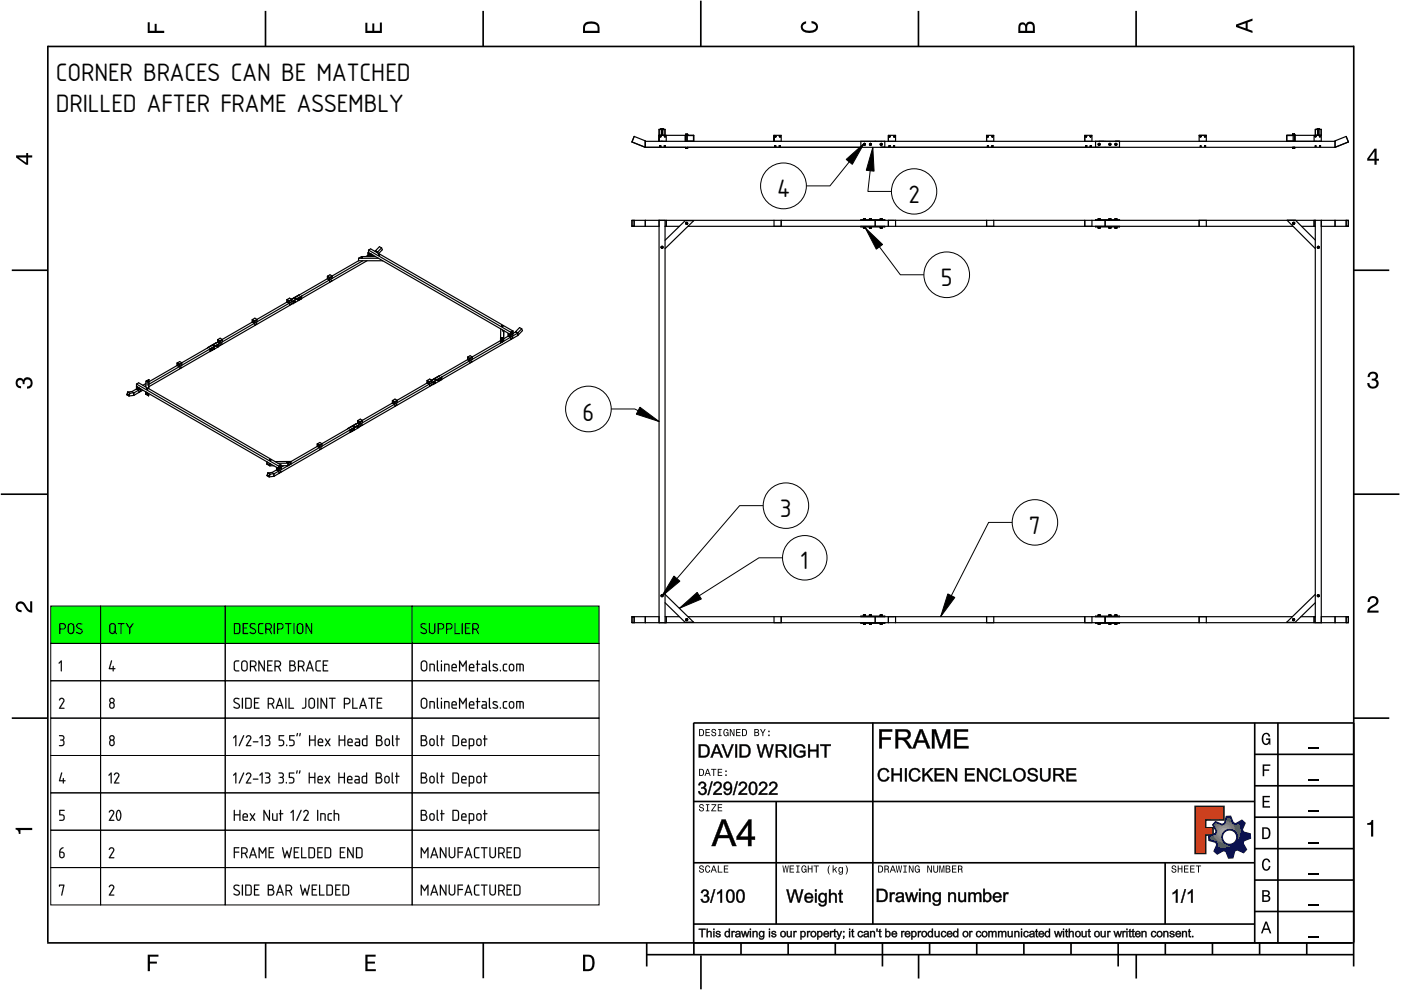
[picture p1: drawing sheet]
<svg xmlns="http://www.w3.org/2000/svg" width="297mm" height="210mm" viewBox="0 0 297 210" stroke-linecap="round" stroke-linejoin="round" font-family="sans-serif">
<defs><g id="words">
<g font-size="5">
<text x="11.8" y="17.1">CORNER BRACES CAN BE MATCHED</text>
<text x="11.8" y="23.8">DRILLED AFTER FRAME ASSEMBLY</text>
<text x="164.8" y="41.9">4</text>
<text x="192.7" y="43">2</text>
<text x="199.5" y="60.7">5</text>
<text x="123.5" y="89.2">6</text>
<text x="165.4" y="109.7">3</text>
<text x="218.2" y="113.2">7</text>
<text x="169.8" y="120.7">1</text>
</g>
</g></defs>
<g fill="none" stroke="#000" stroke-width=".35">
<path d="M10.1 9.7v190.1M10.1 9.9h277M56.3 2.3v7.5M102.4 2.3v7.5M148.6 .1v9.8M194.7 2.3v7.5M240.9 2.3v7.5M287 9.7v195.2M2.5 57.3h7.5M287.1 57.3h7.4M.2 104.8h10M287 104.8h9.7"/>
<path d="M2.5 152.3h7.5M147 153.3h140.1M147.1 153.3v49.1M185.1 153.2v42.8M266 159.9h21M266 153.3v46.7M270.9 153.3v46.7M287.1 152.3h7.4M147 169.9h119M164.6 169.9v26M266 179.9h21M266 173.3h21"/>
<path d="M266 166.6h21M10 199.9h277.1M56.3 199.9v7.5M102.5 199.9v7.5M137.1 199.9v5M147 195.9h119M147 182.9h119M157.1 199.9v2.5M167.1 199.9v2.5M177.1 199.9v2.5M187.1 199.9v5M197.1 199.9v2.5"/>
<path d="M207.1 199.9v2.5M217.1 199.9v2.5M227.1 199.9v2.5M237.1 199.9v5M247 182.9v13M247.1 199.9v2.5M257.1 199.9v2.5M266 193.3h21M266 186.6h21M267.1 199.9v2.5M277.1 199.9v2.5M137.1 202.4h150"/>
<path d="M148.6 202.6v7.2M194.8 202.4v5.1M240.9 202.4v5.1"/>
</g>
<g fill="#000">
<path d="M31.3 4.7h.4v1.8h1.1v-1.4h.4v1.4h1.6v.5h-3.5z" fill-rule="evenodd"/>
<path d="M77.5 4.8h.4v1.7h1v-1.5h.5v1.5h1.1v-1.7h.5v2.2h-3.5z" fill-rule="evenodd"/>
<path d="M124.1 4.9a2.19 2.19 0 0 0-.5 2.1h3.5v-1.2a1.42 1.42 0 0 0-1.7-1.3zM124.3 5.2a2.14 2.14 0 0 1 2.3 .3l.1 1h-2.7l.1-1z" fill-rule="evenodd"/>
<path d="M170.1 4.9l.8-.4v.5a.7 .7 0 0 0-.7 .5 .7 .7 0 0 0 .3 .8 1.69 1.69 0 0 0 2.5-.6 .9 .9 0 0 0-.9-.8v-.5a1.24 1.24 0 0 1 1.3 1.1 1.24 1.24 0 0 1-1 1.4 2.22 2.22 0 0 1-2.5-.7l-.1-.5z" fill-rule="evenodd"/>
<path d="M216.1 5l-.2 .8v1.2h3.5v-1.3a.98 .98 0 0 0-.7-1.1 .98 .98 0 0 0-1.2 .6 .84 .84 0 0 0-1.4-.2zM216.4 5.3a.54 .54 0 0 1 .7-.1 .54 .54 0 0 1 .3 .6v.7h-1.1zM217.9 5.2a.62 .62 0 0 1 .7-.1 .62 .62 0 0 1 .4 .6v.8h-1.2z" fill-rule="evenodd"/>
<path d="M262.1 5.2v.5l3.5 1.3v-.5l-1.1-.3v-1.4l1.1-.4v-.5zM262.6 5.5l1.5-.6v1.1z" fill-rule="evenodd"/>
<path d="M3.4 32.9v.5l2.1 1.5h.5v-1.5h.8v-.5h-.8v-.5h-.4v.5zM4 33.4h1.6v1.1z" fill-rule="evenodd"/>
<path d="M291.4 31.5l-1.5 2.1v.5h1.5v.8h.5v-.8h.5v-.4h-.5v-2.2zM291.4 32.1v1.6h-1.1z" fill-rule="evenodd"/>
<path d="M3.6 80.4a.86 .86 0 0 1 1.4 .1 1.06 1.06 0 0 1 1.2-.5 1.06 1.06 0 0 1 .7 1.2 1.1 1.1 0 0 1-1.2 1.2v-.4a.71 .71 0 0 0 .8-1 .71 .71 0 0 0-1.3-.1v.6h-.4a.61 .61 0 0 0-.3-.8 .61 .61 0 0 0-.8 .2 .61 .61 0 0 0 .2 .8l.6 .2v.4a1.15 1.15 0 0 1-1.2-.6 1.15 1.15 0 0 1 .3-1.3z" fill-rule="evenodd"/>
<path d="M290.3 79.1a1.08 1.08 0 0 1 1.3-.2 1.08 1.08 0 0 1 .5 1.3l-.4 .2a1.06 1.06 0 0 1 .6 1.3 1.06 1.06 0 0 1-1.2 .7 1.1 1.1 0 0 1-1.2-1.2h.4a.71 .71 0 0 0 1 .8 .71 .71 0 0 0 .1-1.3h-.6v-.4a.61 .61 0 0 0 .8-.3 .61 .61 0 0 0-.2-.8 .61 .61 0 0 0-.8 .2l-.2 .5h-.4z" fill-rule="evenodd"/>
<path d="M3.6 127.8a1.22 1.22 0 0 1 2 .7l.4 .6 .4 .3v-1.9h.4v2.4a1.8 1.8 0 0 1-1.7-1.4 .71 .71 0 0 0-.9-.5 .71 .71 0 0 0-.5 .8 .71 .71 0 0 0 .9 .6v.4a1.18 1.18 0 0 1-1.2-.6 1.18 1.18 0 0 1 .2-1.4z" fill-rule="evenodd"/>
<path d="M290.3 126.7a1.18 1.18 0 0 1 1.9 .3 1.18 1.18 0 0 1-1 1.7l-.5 .3-.3 .5h1.9v.4h-2.4a1.8 1.8 0 0 1 1.4-1.7 .71 .71 0 0 0 .5-.9 .71 .71 0 0 0-.9-.5 .71 .71 0 0 0-.5 .8h-.4z" fill-rule="evenodd"/>
<path d="M148.2 154.6v1.5h.5a.77 .77 0 0 0 .6-.8 .77 .77 0 0 0-.6-.7zM148.4 154.8a.58 .58 0 0 1 .7 .5 .58 .58 0 0 1-.7 .6zM149.6 154.6v1.5h.9v-.2h-.7v-.5h.6v-.2h-.6v-.4h.7v-.2zM151 154.7a.53 .53 0 0 0 0 .6 .53 .53 0 0 0 .6 .2 .32 .32 0 0 1-.3 .5 .32 .32 0 0 1-.3-.4h-.2a.5 .5 0 0 0 .7 .5 .5 .5 0 0 0 .1-.8l-.4-.1a.28 .28 0 0 1-.1-.4 .28 .28 0 0 1 .4-.1 .28 .28 0 0 1 .1 .3h.2a.51 .51 0 0 0-.3-.4 .51 .51 0 0 0-.5 .1zM152.3 154.6v.2h.2v1.1h-.2v.2h.7v-.2h-.3v-1.1h.3v-.2zM153.5 154.7a.81 .81 0 0 0 .5 1.4l.3-.2 .2 .2v-.8h-.6v.1h.4l-.2 .5a.6 .6 0 0 1-.5-.6 .6 .6 0 0 1 .4-.6l.2 .3h.2l-.1-.3a.53 .53 0 0 0-.8 0zM154.7 154.6v1.5h.2v-1.3l.6 1.3h.2v-1.5h-.2v1.2l-.5-1.2zM156.1 154.6v1.5h.9v-.2h-.7v-.5h.6v-.2h-.6v-.4h.7v-.2zM157.3 154.6v1.5h.5a.77 .77 0 0 0 .6-.8 .77 .77 0 0 0-.6-.7zM157.5 154.8a.58 .58 0 0 1 .7 .5 .58 .58 0 0 1-.7 .6zM159.9 154.6v1.5h.6a.42 .42 0 0 0 .5-.3 .42 .42 0 0 0-.3-.5l.2-.2-.1-.4zM160.1 154.8h.3a.23 .23 0 0 1 .3 .2 .23 .23 0 0 1-.3 .2h-.3zM160.1 155.4h.4a.26 .26 0 0 1 .3 .2 .26 .26 0 0 1-.3 .3h-.4zM161.1 154.6l.5 .9v.6h.2v-.6l.5-.9h-.2l-.4 .7-.3-.7zM162.9 155.8v.3h.3v-.3zM162.9 154.9v.3h.3v-.3z" fill-rule="evenodd"/>
<path d="M267.8 155.7a.85 .85 0 0 1 .9-.3 .85 .85 0 0 1 .6 .8h-.3l-.1-.3a.49 .49 0 0 0-.4-.3 .49 .49 0 0 0-.5 .3 1.2 1.2 0 0 0 .4 1.8 .66 .66 0 0 0 .6-.8h-.6v-.3h.9v1.3h-.1l-.1-.3-.3 .3a.85 .85 0 0 1-1.2-.7v-1.1z" fill-rule="evenodd"/>
<path d="M3.3 175.5h3.5v.5h-2.5v.8h-.3a.77 .77 0 0 0-.7-.9z" fill-rule="evenodd"/>
<path d="M148.4 170.6a.53 .53 0 0 0 0 .6 .53 .53 0 0 0 .6 .2 .32 .32 0 0 1-.3 .5 .32 .32 0 0 1-.3-.4h-.2a.5 .5 0 0 0 .7 .6 .5 .5 0 0 0 .1-.9l-.4-.1a.28 .28 0 0 1-.1-.4 .28 .28 0 0 1 .4-.1 .28 .28 0 0 1 .1 .4h.2a.51 .51 0 0 0-.3-.5 .51 .51 0 0 0-.5 .1zM149.7 170.5v.2h.2v1.1h-.2v.2h.7v-.2h-.3v-1.1h.3v-.2zM150.8 170.5v.2h.8l-.8 1.3h1.1v-.2h-.9l.9-1.3zM152.2 170.5v1.5h.9v-.2h-.7v-.5h.6v-.2h-.6v-.4h.7v-.2z" fill-rule="evenodd"/>
<path d="M148.2 163v1.5h.5a.77 .77 0 0 0 .6-.7 .77 .77 0 0 0-.6-.8zM148.4 163.2a.57 .57 0 0 1 .7 .6 .57 .57 0 0 1-.7 .5zM149.9 163l-.5 1.5h.2l.1-.4h.6l.2 .4h.2l-.6-1.5zM150 163.2l.3 .7h-.5zM150.8 163v.2h.4v1.3h.2v-1.3h.5v-.2zM152.2 163v1.5h.9v-.2h-.7v-.5h.6v-.2h-.6v-.4h.7v-.2zM153.8 164.2v.3h.3v-.3zM153.8 163.4v.3h.3v-.3z" fill-rule="evenodd"/>
<path d="M253.4 171h6.1v2.8h-3.9v1.7h1.6v1.5h-1.6v4h-2.2z" fill-rule="evenodd"/>
<path d="M257.7 174.3l-.5 .6 .7 1.3-.2 .6-1.4 .5v.9l1.5 .4 .3 .5-.7 1.4 .7 .5 1.3-.7 .6 .2 .5 1.4 .9-.1 .3-1.4 .6-.3 1.4 .6 .5-.6-.7-1.3 .2-.6 1.4-.5-.1-.9-1.4-.4-.3-.5 .6-1.4-.6-.6-1.3 .8-.6-.2-.5-1.4h-.9l-.4 1.5-.5 .2zM259.1 177.5a1.6 1.6 0 0 1 3.2 0 1.6 1.6 0 0 1-3.2 0z" fill-rule="evenodd"/>
<path d="M267.7 168.7h1.5v.3h-1.2v.8h1.1v.3h-1.1v.8h1.3v.3h-1.6z" fill-rule="evenodd"/>
<path d="M267.7 162.1h1.6v.3h-1.3v.7h1.1v.3h-1.1v1.2h-.3z" fill-rule="evenodd"/>
<path d="M267.6 175.4v2.5h.8a1.37 1.37 0 0 0 .7-2.2 1.56 1.56 0 0 0-1.5-.3zM267.9 175.7a.98 .98 0 0 1 1.2 .7 .98 .98 0 0 1-.7 1.2h-.5z" fill-rule="evenodd"/>
<path d="M289.9 174.5a.77 .77 0 0 0 .9-.6h.4v3.5h-.5v-2.5h-.8z" fill-rule="evenodd"/>
<path d="M148.4 183.6a.53 .53 0 0 0 0 .6 .53 .53 0 0 0 .6 .2 .32 .32 0 0 1-.3 .5 .32 .32 0 0 1-.3-.4h-.2a.5 .5 0 0 0 .7 .6 .5 .5 0 0 0 .1-.9l-.4-.1a.28 .28 0 0 1-.1-.4 .28 .28 0 0 1 .4-.1 .28 .28 0 0 1 .1 .4h.2a.51 .51 0 0 0-.3-.5 .51 .51 0 0 0-.5 .1zM149.6 183.7l-.1 .2a.67 .67 0 0 0 .1 .9 .67 .67 0 0 0 .8 .1l.2-.4h-.2l-.2 .3a.6 .6 0 0 1-.5-.5 .6 .6 0 0 1 .4-.6l.3 .3h.2l-.2-.4a.5 .5 0 0 0-.8 .1zM151.2 183.5l-.5 1.5h.2l.1-.4h.6l.2 .4h.2l-.6-1.5zM151.3 183.7l.3 .7h-.5zM152.2 183.5v1.5h1v-.2h-.8v-1.3zM153.5 183.5v1.5h.9v-.2h-.7v-.5h.6v-.2h-.6v-.4h.7v-.2z" fill-rule="evenodd"/>
<path d="M165.9 183.5l.3 1.5h.1l.3-1.3 .2 1.3h.2l.2-1.5h-.1l-.2 1.3-.2-1.3h-.2l-.2 1.3-.2-1.3zM167.4 183.5v1.5h1v-.2h-.8v-.5h.7v-.2h-.7v-.4h.7v-.2zM168.8 183.5v.2h.3v1.1h-.3v.2h.7v-.2h-.2v-1.1h.2v-.2zM170.1 183.7a.82 .82 0 0 0 .5 1.3l.3-.2 .1 .2v-.8h-.5v.2h.3l-.2 .4a.6 .6 0 0 1-.5-.5 .6 .6 0 0 1 .5-.6l.2 .3h.2l-.2-.4a.53 .53 0 0 0-.7 .1zM171.3 183.5v1.5h.2v-.7h.6v.7h.2v-1.5h-.2v.6h-.6v-.6zM172.5 183.5v.2h.5v1.3h.2v-1.3h.4v-.2zM175.8 183.5a1.35 1.35 0 0 0 .2 1.9 1.84 1.84 0 0 1 0-1.9zM176.5 183.5v1.5h.2v-.4l.2-.2 .4 .6h.2l-.4-.7 .4-.5h-.2l-.6 .6v-.9zM177.9 184a.59 .59 0 0 0-.2 .7 .59 .59 0 0 0 .7 .3l.1-.2a.31 .31 0 0 1-.1 .5 .31 .31 0 0 1-.4-.2h-.2a.47 .47 0 0 0 .5 .4 .47 .47 0 0 0 .4-.5v-1.2h-.2v.2l-.3-.2zM178 184.1l.1-.1a.42 .42 0 0 1 .4 .4 .42 .42 0 0 1-.4 .5l-.1-.3zM179.3 183.5a1.85 1.85 0 0 1 0 1.9 1.22 1.22 0 0 0 0-1.9z" fill-rule="evenodd"/>
<path d="M186.2 183.5v1.5h.5a.77 .77 0 0 0 .6-.7 .77 .77 0 0 0-.6-.8zM186.4 183.7a.58 .58 0 0 1 .6 .6 .58 .58 0 0 1-.6 .5zM187.5 183.5v1.5h.2v-.6a.45 .45 0 0 1 .5 .1 .45 .45 0 0 1 .1 .5h.2l-.2-.7a.42 .42 0 0 0 .1-.5 .42 .42 0 0 0-.4-.3zM187.7 183.7h.2a.26 .26 0 0 1 .4 .3 .26 .26 0 0 1-.4 .2h-.2zM189.2 183.5l-.6 1.5h.2l.2-.4h.6l.1 .4h.2l-.5-1.5zM189.3 183.7l.2 .7h-.4zM189.9 183.5l.3 1.5h.2l.2-1.3 .2 1.3h.2l.3-1.5h-.2l-.2 1.3-.2-1.3h-.2l-.2 1.3-.2-1.3zM191.5 183.5v.2h.3v1.1h-.3v.2h.8v-.2h-.3v-1.1h.3v-.2zM192.7 183.5v1.5h.2v-1.2l.5 1.2h.3v-1.5h-.2v1.2l-.6-1.2zM194.1 183.7a.81 .81 0 0 0 .5 1.3l.3-.2 .1 .2v-.8h-.5v.2h.3l-.2 .4a.6 .6 0 0 1-.5-.5 .6 .6 0 0 1 .5-.6l.2 .3h.2l-.2-.4a.53 .53 0 0 0-.7 .1zM196.6 183.5v1.5h.2v-1.2l.6 1.2h.2v-1.5h-.2v1.2l-.6-1.2zM197.9 183.5v.9a.52 .52 0 0 0 .5 .6 .52 .52 0 0 0 .5-.6v-.9h-.2v.9a.33 .33 0 0 1-.3 .5 .33 .33 0 0 1-.3-.5v-.9zM199.2 183.5v1.5h.1v-1.4l.3 1.4h.2l.3-1.4v1.4h.1v-1.5h-.2l-.3 1.3-.3-1.3zM200.5 183.5v1.5h.6a.42 .42 0 0 0 .4-.3 .42 .42 0 0 0-.2-.5l.2-.2-.1-.4zM200.7 183.7h.3a.23 .23 0 0 1 .3 .2 .23 .23 0 0 1-.3 .2h-.3zM200.7 184.3h.3a.26 .26 0 0 1 .3 .3 .26 .26 0 0 1-.3 .2h-.3zM201.8 183.5v1.5h1v-.2h-.8v-.5h.7v-.2h-.7v-.4h.8v-.2zM203.1 183.5v1.5h.2v-.6a.45 .45 0 0 1 .5 .1 .45 .45 0 0 1 .1 .5h.2l-.2-.7a.42 .42 0 0 0 .1-.5 .42 .42 0 0 0-.4-.3zM203.3 183.7h.3a.26 .26 0 0 1 .3 .3 .26 .26 0 0 1-.4 .2h-.2z" fill-rule="evenodd"/>
<path d="M248.5 183.6a.53 .53 0 0 0 0 .6 .53 .53 0 0 0 .6 .2 .32 .32 0 0 1-.2 .5 .32 .32 0 0 1-.3-.4h-.2a.5 .5 0 0 0 .6 .6 .5 .5 0 0 0 .2-.9l-.4-.1a.28 .28 0 0 1-.1-.4 .28 .28 0 0 1 .3-.1 .28 .28 0 0 1 .2 .4h.2a.51 .51 0 0 0-.3-.5 .51 .51 0 0 0-.6 .1zM249.7 183.5v1.5h.2v-.7h.6v.7h.2v-1.5h-.2v.6h-.6v-.6zM251 183.5v1.5h1v-.2h-.8v-.5h.7v-.2h-.7v-.4h.8v-.2zM252.3 183.5v1.5h1v-.2h-.8v-.5h.7v-.2h-.7v-.4h.8v-.2zM253.5 183.5v.2h.5v1.3h.2v-1.3h.5v-.2z" fill-rule="evenodd"/>
<path d="M268.3 195.4l-1 2.5h.4l.2-.7h1l.3 .7h.3l-.9-2.5zM268.4 195.8l.4 1.1h-.7z" fill-rule="evenodd"/>
<path d="M267.6 188.7v2.5h1a.7 .7 0 0 0 .7-.5 .7 .7 0 0 0-.4-.8 .61 .61 0 0 0 .3-.8 .61 .61 0 0 0-.7-.4zM267.9 189h.6a.38 .38 0 0 1 .4 .4 .38 .38 0 0 1-.5 .4h-.5zM267.9 190.1h.6a.44 .44 0 0 1 .5 .4 .44 .44 0 0 1-.5 .4h-.6z" fill-rule="evenodd"/>
<path d="M267.8 182.3a.85 .85 0 0 1 .9-.3 .85 .85 0 0 1 .6 .8h-.3l-.1-.2a.47 .47 0 0 0-.4-.3 .47 .47 0 0 0-.4 .3 1.21 1.21 0 0 0 .4 1.7 .64 .64 0 0 0 .5-.7h.4a.89 .89 0 0 1-.8 1 .89 .89 0 0 1-1-.7v-1.1z" fill-rule="evenodd"/>
<path d="M31.3 202.4h2.3v.4h-1.8v1.1h1.5v.4h-1.5v1.6h-.5z" fill-rule="evenodd"/>
<path d="M77.5 202.4h2.1v.4h-1.7v1.1h1.6v.4h-1.6v1.2h1.8v.4h-2.2z" fill-rule="evenodd"/>
<path d="M123.6 202.4v3.5h1.2a1.42 1.42 0 0 0 1.3-1.7 1.38 1.38 0 0 0-1.3-1.8zM124.1 202.8l1 .1a1.89 1.89 0 0 1 0 2.5l-1 .1z" fill-rule="evenodd"/>
</g>
<path d="M277.3 158.6h2.2M277.3 178.6h2.2M277.3 172h2.2M277.3 165.3h2.2M277.3 198.6h2.2M277.3 192h2.2M277.3 185.3h2.2" fill="none" stroke="#000" stroke-width=".25"/>
<g fill="#000">
<path d="M186.4 154.6h2.8v.6l-2.2-.1v1.3l1.9-.1v.6l-1.9-.1v1.9h-.6zM186.4 154.6v4.1h.6l-.1-1.9h1.9v-.4h-1.9v-1.3h2.2v-.5zM189.8 154.6h1.9a1.14 1.14 0 0 1 1.4 .9 1.14 1.14 0 0 1-1.1 1.3l.6 .5 .9 1.4h-.8l-.5-.9-.9-.9h-.9v1.8h-.6zM189.9 154.6v4.1h.5v-1.9l1.2 .2 1.1 1.7h.7l-1.1-1.7-.5-.2a1.09 1.09 0 0 0 1.2-1.2 1.09 1.09 0 0 0-1.3-.9zM190.4 155.1v1.3h1.1a.66 .66 0 0 0 1-.6 .66 .66 0 0 0-.8-.7zM190.4 155h1.3a.74 .74 0 0 1 .9 .8 .74 .74 0 0 1-1.1 .7h-1.1zM195 154.6h.6l1.7 4.1h-.7l-.4-1.3h-1.7l-.4 1.3h-.7zM195 154.6l-1.5 4.1h.5l.4-1.3h1.8l.4 1.3h.6l-1.6-4.1zM195.2 155.1v.5l-.6 1.4h1.3zM195.2 155.1l.8 1.9h-1.4zM197.6 154.6h.8l1.1 3.5 1.2-3.5h.8v4.1h-.6l.1-3.4-1.2 3.4h-.6l-1.1-3.5 .1 3.5h-.6zM197.6 154.6v4.1h.5l.1-3.5 1.1 3.5h.5l1.2-3.4-.1 3.4h.5v-4.1h-.7l-1.2 3.6-1.1-3.6zM202.3 154.6h3v.6l-2.4-.1v1.2h2.2v.6l-2.2-.1v1.4l2.5-.1v.6h-3.1zM202.3 154.6v4.1h3v-.5h-2.5v-1.4h2.3v-.5l-2.3 .1v-1.3h2.4v-.5z"/>
<path d="M186.4 154.6h2.7v.5h-2.1v1.3h1.8v.4h-1.8v1.9h-.6zM189.9 154.6h1.8a1.12 1.12 0 0 1 1.4 1 1.12 1.12 0 0 1-1.1 1.2l.6 .6 .8 1.3h-.7l-.5-.9a1.34 1.34 0 0 0-1.2-.9h-.6v1.8h-.5zM190.4 155.1v1.3h1.1a.7 .7 0 0 0 1-.6 .7 .7 0 0 0-.8-.7zM195 154.6h.6l1.6 4.1h-.6l-.4-1.3h-1.7l-.5 1.3h-.5zM195.3 155.1l-.7 1.9h1.4zM197.6 154.6h.8l1.1 3.5 1.2-3.5h.7v4.1h-.5v-3.4l-1.1 3.4h-.5l-1.2-3.5v3.5h-.5zM202.3 154.6h2.9v.5h-2.3v1.2h2.2v.5h-2.2v1.4h2.4v.5h-3z"/>
<path d="M148.3 165.9a.78 .78 0 0 1 1.2 0 .78 .78 0 0 1-.2 1.2v-.1a.76 .76 0 0 1 .6 .7 .76 .76 0 0 1-.5 .8 .88 .88 0 0 1-1.4-.8h.4a.53 .53 0 0 0 .6 .5 .53 .53 0 0 0 .4-.7 .53 .53 0 0 0-.7-.2v-.4a.45 .45 0 0 0 .6-.4 .45 .45 0 0 0-.4-.5 .45 .45 0 0 0-.5 .6l-.4-.1zM148.4 166l-.3 .5h.3a.5 .5 0 0 1 .5-.6 .5 .5 0 0 1 .5 .6 .5 .5 0 0 1-.7 .4v.3a.58 .58 0 0 1 .8 .4 .58 .58 0 0 1-.5 .7 .58 .58 0 0 1-.6-.6l-.4 .1a.85 .85 0 0 0 1.2 .7 .85 .85 0 0 0 .3-1.4l-.3-.1a.7 .7 0 0 0 .3-1 .7 .7 0 0 0-1.1 0zM150.8 165.7h.3l-.8 2.9h-.3zM150.8 165.7l-.7 2.9h.2l.8-2.9zM151.5 165.9a.95 .95 0 0 1 1.5 .2 .95 .95 0 0 1-.5 1.4l-.8 .7h1.4v.4h-1.9l.2-.7 1-.9a.51 .51 0 0 0 .3-.6 .51 .51 0 0 0-.6-.3 .51 .51 0 0 0-.4 .5h-.5zM151.6 166l-.3 .5 .3 .1a.58 .58 0 0 1 .9-.5 .58 .58 0 0 1-.1 1l-.9 .8-.3 .6h1.8v-.3h-1.4l.6-.6a1.03 1.03 0 0 0 .4-1.7l-.7-.1zM153.6 166a1.03 1.03 0 0 1 1.3-.1 1.03 1.03 0 0 1 .4 1.2 1.14 1.14 0 0 1-.3 1.1 1.14 1.14 0 0 1-1.2 .3l-.3-.2-.1-.5h.4a.54 .54 0 0 0 .7 .4 .54 .54 0 0 0 .3-.7l.1-.3a.82 .82 0 0 1-1 .4 .82 .82 0 0 1-.6-.9zM153.7 166a.83 .83 0 0 0-.1 1.3 .83 .83 0 0 0 1.3-.2v.2a.71 .71 0 0 1-.2 .8 .71 .71 0 0 1-.9 0v-.3l-.4 .1a.89 .89 0 0 0 1.1 .6 .89 .89 0 0 0 .7-1.1 1.12 1.12 0 0 0-1.2-1.6zM153.7 166.6a.55 .55 0 0 0 1.1 0 .55 .55 0 0 0-1.1 0zM153.6 166.7a.65 .65 0 0 1 1.3 0 .65 .65 0 0 1-1.3 0zM156.1 165.7h.4l-.8 2.9h-.4zM156.2 165.7l-.8 2.9h.2l.8-2.9zM156.9 165.9a.95 .95 0 0 1 1.4 .2 .95 .95 0 0 1-.5 1.4l-.8 .7h1.4v.4h-1.9l.3-.7 .9-.9a.51 .51 0 0 0 .3-.6 .51 .51 0 0 0-.6-.3 .51 .51 0 0 0-.4 .5h-.4zM156.9 166l-.3 .5 .4 .1a.58 .58 0 0 1 .9-.5 .58 .58 0 0 1-.1 1l-.9 .8-.3 .6h1.8v-.3h-1.4l.5-.6a1.03 1.03 0 0 0 .5-1.7l-.7-.1zM159.1 165.9a1.03 1.03 0 0 1 1.2 .1 1.03 1.03 0 0 1 .3 1.2 1.05 1.05 0 0 1-.3 1.1 1.05 1.05 0 0 1-1.1 .2 2.15 2.15 0 0 1-.1-2.6zM159.2 165.9a2.28 2.28 0 0 0-.2 2.4 .89 .89 0 0 0 1.1 .1 .89 .89 0 0 0 .4-.9 1.19 1.19 0 0 0-1-1.7zM159.3 166.2a2.18 2.18 0 0 0 .2 2h.3a1.71 1.71 0 0 0 0-2.1zM159.4 166.1l.4-.1a1.73 1.73 0 0 1 0 2.3h-.3a1.87 1.87 0 0 1-.1-2.2zM161.2 165.9a.95 .95 0 0 1 1.4 .2 .95 .95 0 0 1-.5 1.4l-.8 .7h1.4v.4h-1.9l.3-.7 .9-.9a.51 .51 0 0 0 .3-.6 .51 .51 0 0 0-.6-.3 .51 .51 0 0 0-.4 .5h-.4zM161.2 166l-.3 .5 .4 .1a.58 .58 0 0 1 .9-.5 .58 .58 0 0 1-.1 1l-1 .8-.3 .6h1.9v-.3h-1.5l.6-.6a1.03 1.03 0 0 0 .5-1.7l-.7-.1zM163.3 165.9a.95 .95 0 0 1 1.5 .2 .95 .95 0 0 1-.5 1.4l-.8 .7h1.4v.4h-1.9l.2-.7 .9-.9a.51 .51 0 0 0 .3-.6 .51 .51 0 0 0-.5-.3 .51 .51 0 0 0-.5 .5h-.4zM163.4 166l-.3 .5 .3 .1a.58 .58 0 0 1 .9-.5 .58 .58 0 0 1-.1 1l-.9 .8-.3 .6h1.8v-.3h-1.4l.6-.6a1.03 1.03 0 0 0 .4-1.7l-.7-.1z"/>
<path d="M148.3 165.9a.74 .74 0 0 1 1.2 0 .74 .74 0 0 1-.2 1.1 .87 .87 0 0 1 0 1.5 .87 .87 0 0 1-1.3-.7l.4-.1a.56 .56 0 0 0 .6 .6 .56 .56 0 0 0 .5-.7 .56 .56 0 0 0-.8-.4v-.3a.48 .48 0 0 0 .7-.4 .48 .48 0 0 0-.5-.5 .48 .48 0 0 0-.5 .5h-.3zM150.8 165.7h.3l-.8 2.9h-.3zM151.5 165.9a.91 .91 0 0 1 1.4 .2 .91 .91 0 0 1-.5 1.4l-.7 .7h1.3v.3h-1.8a3.2 3.2 0 0 1 1.3-1.6 .53 .53 0 0 0-.2-.9 .53 .53 0 0 0-.7 .6l-.3-.1zM153.6 166a.99 .99 0 0 1 1.2-.1 .99 .99 0 0 1 .4 1.2 1.1 1.1 0 0 1-.2 1.1 1.1 1.1 0 0 1-1.2 .3l-.4-.6 .4-.1a.58 .58 0 0 0 .7 .4 .58 .58 0 0 0 .4-.7v-.3a.88 .88 0 0 1-1.3 .1 .88 .88 0 0 1 0-1.3zM153.6 166.7a.6 .6 0 0 0 1.2 0 .6 .6 0 0 0-1.2 0zM156.2 165.7h.2l-.8 2.9h-.2zM156.9 165.9a.91 .91 0 0 1 1.4 .2 .91 .91 0 0 1-.5 1.4l-.8 .7h1.4v.3h-1.8a3.2 3.2 0 0 1 1.3-1.6 .53 .53 0 0 0-.2-.9 .53 .53 0 0 0-.7 .6l-.4-.1zM159.2 165.9a.99 .99 0 0 1 1.1 .1 .99 .99 0 0 1 .3 1.2 1.01 1.01 0 0 1-.3 1.1 1.01 1.01 0 0 1-1.1 .1 2.12 2.12 0 0 1 0-2.5zM159.4 166.1a1.88 1.88 0 0 0 .1 2.2h.3a1.72 1.72 0 0 0 0-2.3zM161.2 165.9a.91 .91 0 0 1 1.4 .2 .91 .91 0 0 1-.5 1.4l-.8 .7h1.4v.3h-1.9a3.2 3.2 0 0 1 1.4-1.6 .53 .53 0 0 0-.2-.9 .53 .53 0 0 0-.7 .6l-.4-.1zM163.3 165.9a.91 .91 0 0 1 1.4 .2 .91 .91 0 0 1-.5 1.4l-.7 .7h1.3v.3h-1.8a3.2 3.2 0 0 1 1.3-1.6 .53 .53 0 0 0-.2-.9 .53 .53 0 0 0-.7 .6l-.3-.1z"/>
<path d="M148.1 157.8h1.4l.5 .3a1.41 1.41 0 0 1 .5 1.5 1.17 1.17 0 0 1-1.3 1h-1.1zM148.2 157.8v2.8h1a1.42 1.42 0 0 0 1.2-1 1.42 1.42 0 0 0-.4-1.5l-.5-.2zM148.5 158.2v2.1l.6-.1a1.08 1.08 0 0 0 1-.8 1.08 1.08 0 0 0-.5-1.1zM148.5 158.1h.6a1.13 1.13 0 0 1 1 1 1.13 1.13 0 0 1-.7 1.2h-.9zM151.7 157.8h.5l1.1 2.8h-.5l-.3-.8h-1.1l-.3 .8h-.5zM151.7 157.8l-1 2.8h.4l.2-.9h1.2l.3 .9h.5l-1.2-2.8zM151.9 158.1l-.4 1.4h.9zM151.9 158.1l.6 1.4h-1.1zM152.9 157.8h.5l.9 2.5 .8-2.5h.5l-1.1 2.8h-.5zM153 157.8l1.1 2.8h.3l1.1-2.8h-.3l-.9 2.7-.9-2.7zM155.9 157.8h.4v2.8h-.4zM155.9 157.8v2.8h.4v-2.8zM156.8 157.8h1.3l.6 .3a1.41 1.41 0 0 1 .4 1.5 1.17 1.17 0 0 1-1.3 1h-1zM156.8 157.8v2.8h1a1.42 1.42 0 0 0 1.2-1 1.42 1.42 0 0 0-.3-1.5l-.6-.2zM157.2 158.2v2.1l.6-.1a1.08 1.08 0 0 0 .9-.8 1.08 1.08 0 0 0-.5-1.1zM157.2 158.1h.6a1.13 1.13 0 0 1 1 1 1.13 1.13 0 0 1-.7 1.2h-.9zM160.4 157.8h.5l.5 2.4 .6-2.4h.5l.6 2.4 .5-2.4h.5l-.8 2.8h-.4l-.7-2.4-.6 2.4h-.4zM160.4 157.8l.8 2.8h.4l.6-2.4 .7 2.4h.4l.7-2.8h-.4l-.5 2.4-.6-2.4h-.5l-.6 2.4-.6-2.4zM164.5 157.8h1.2a.79 .79 0 0 1 1 .6 .79 .79 0 0 1-.8 .9l.4 .3 .7 1h-.5l-1-1.2h-.6v1.2h-.4zM164.5 157.8v2.8h.4l-.1-1.3 .9 .1 .8 1.2h.4l-.7-1.1-.4-.2a.74 .74 0 0 0 .9-.7 .74 .74 0 0 0-1-.7zM164.9 158.1v1l.8-.1a.45 .45 0 0 0 .6-.3 .45 .45 0 0 0-.6-.5zM164.8 158.1h.9a.53 .53 0 0 1 .7 .6 .53 .53 0 0 1-.7 .4h-.9zM167.3 157.8h.5v2.8h-.5zM167.4 157.8v2.8h.3v-2.8zM168.6 158.1a1.24 1.24 0 0 1 2.1 .5l-.3 .1a.93 .93 0 0 0-.8-.6 .93 .93 0 0 0-.9 .5v.1a1.07 1.07 0 0 0 .2 1.4 1.07 1.07 0 0 0 1.5-.1v-.5l-.9 .1v-.5h1.3v1.1a1.54 1.54 0 0 1-2.2 .1 1.54 1.54 0 0 1 0-2.2zM168.7 158.1a1.46 1.46 0 0 0-.1 2.1 1.46 1.46 0 0 0 2.1 0l.1-1h-1.2v.3h.8v.5a1.13 1.13 0 0 1-1.9-.6 1.13 1.13 0 0 1 1.6-1.2l.3 .5 .3-.1a1.2 1.2 0 0 0-2-.5zM171.3 157.8h.5v1.2h1.4l-.1-1.2h.5v2.8h-.5v-1.3h-1.4l.1 1.3h-.5zM171.3 157.8v2.8h.4v-1.3h1.5v1.3h.3v-2.8h-.3v1.2h-1.5v-1.2zM173.9 157.8h2.3v.4h-1l.1 2.4h-.5v-2.4h-.9zM173.9 157.8v.4l1-.1-.1 2.5h.4v-2.5l.9 .1v-.4z"/>
<path d="M148.2 157.8h.9a1.41 1.41 0 0 1 1.4 1.3 1.41 1.41 0 0 1-1 1.5h-1.3zM148.5 158.2v2.1h.6a1.06 1.06 0 0 0 1-1.1 1.06 1.06 0 0 0-1-1zM151.7 157.8h.4l1.2 2.8h-.5l-.3-.8h-1.1l-.3 .8h-.4zM151.9 158.1l-.4 1.4h.9zM153 157.8h.4l.9 2.5 .9-2.5h.3l-1.1 2.8h-.3zM155.9 157.8h.4v2.8h-.4zM156.8 157.8h1a1.41 1.41 0 0 1 1.3 1.3 1.41 1.41 0 0 1-1 1.5h-1.3zM157.2 158.2v2.1h.6a1.06 1.06 0 0 0 .9-1.1 1.06 1.06 0 0 0-.9-1zM160.4 157.8h.4l.6 2.4 .6-2.4h.5l.6 2.4 .5-2.4h.4l-.7 2.8h-.4l-.7-2.4-.6 2.4h-.4zM164.5 157.8h1.2a.77 .77 0 0 1 1 .7 .77 .77 0 0 1-.8 .8l1 1.3h-.4l-.7-1.1-.5-.1h-.4v1.2h-.4zM164.9 158.1v1h.8a.48 .48 0 0 0 .6-.4 .48 .48 0 0 0-.6-.6zM167.4 157.8h.3v2.8h-.3zM168.7 158.1a1.27 1.27 0 0 1 2 .5l-.3 .1a1 1 0 0 0-1.4-.5 1 1 0 0 0-.4 1.4 1.1 1.1 0 0 0 1.8 .4v-.5h-.8v-.3h1.2v1a1.5 1.5 0 0 1-2.2 .1 1.5 1.5 0 0 1 .1-2.2zM171.3 157.8h.4v1.2h1.5v-1.2h.3v2.8h-.3v-1.3h-1.5v1.3h-.4zM173.9 157.8h2.2v.4h-.9v2.4h-.4v-2.4h-.9z"/>
<path d="M153 173.7h.9l2.3 5.7h-1l-.6-1.7h-2.3l-.6 1.7h-.9zM153 173.8l-2.1 5.6h.8l.5-1.8h2.5l.6 1.8h.8l-2.3-5.6zM153.4 174.4l-.2 .8-.7 1.9h1.9zM153.4 174.3l1.1 2.8h-2.1zM158.7 173.7h.6v3.7h.8v.7l-.8-.1v1.4h-.7v-1.4l-2.5 .1v-.7zM158.7 173.8l-2.5 3.6v.6h2.5l-.1 1.4h.7v-1.4h.8v-.6h-.8v-3.6zM158.6 174.9l-1.7 2.5h1.7zM158.7 174.7v2.7h-1.9z"/>
<path d="M153 173.8h.8l2.3 5.6h-.8l-.7-1.7h-2.3l-.6 1.7h-.8zM153.4 174.4l-.9 2.7h1.9zM158.7 173.8h.6v3.6h.8v.6h-.8v1.4h-.7v-1.4h-2.4v-.6zM158.6 174.9l-1.7 2.5h1.7z"/>
<path d="M186.6 163.1a1.21 1.21 0 0 1 1.9 .5l-.3 .1a.91 .91 0 0 0-1.3-.4 .91 .91 0 0 0-.4 1.2 .86 .86 0 0 0 .7 .9 .86 .86 0 0 0 1-.7l.4 .1a1.28 1.28 0 0 1-1.7 .8 1.28 1.28 0 0 1-.8-1.6zM189 162.9h.4v1.1h1.4v-1.1h.4v2.8h-.4v-1.3h-1.4v1.3h-.4zM191.9 162.9h.4v2.8h-.4zM193.2 163.1a1.21 1.21 0 0 1 1.9 .5l-.4 .1a.91 .91 0 0 0-1.2-.4 .91 .91 0 0 0-.4 1.2 .86 .86 0 0 0 .7 .9 .86 .86 0 0 0 1-.7l.4 .1a1.28 1.28 0 0 1-1.7 .8 1.28 1.28 0 0 1-.8-1.6zM195.6 162.9h.4v1.4l1.3-1.4h.5l-1.1 1.1 1.2 1.7h-.5l-1-1.4-.4 .4v1h-.4zM198.2 162.9h2v.3h-1.7v.9h1.6v.3h-1.6v.9h1.7v.4h-2zM200.7 162.9h.4l1.5 2.2v-2.2h.3v2.8h-.4l-1.4-2.2v2.2h-.4zM204.6 162.9h2v.3h-1.6v.9h1.5v.3h-1.5v.9h1.7v.4h-2.1zM207.2 162.9h.3l1.5 2.2v-2.2h.3v2.8h-.3l-1.5-2.2v2.2h-.3zM210.3 163.1a1.21 1.21 0 0 1 2 .5l-.4 .1a.91 .91 0 0 0-1.2-.4 .91 .91 0 0 0-.5 1.2 .86 .86 0 0 0 .8 .9 .86 .86 0 0 0 .9-.7l.4 .1a1.28 1.28 0 0 1-1.6 .8 1.28 1.28 0 0 1-.8-1.6zM212.8 162.9h.3v2.4h1.4v.4h-1.7zM215.2 163.2a1.37 1.37 0 0 1 2 .2 1.37 1.37 0 0 1-.3 1.9 1.37 1.37 0 0 1-1.9-.3l-.2-1zM215.5 163.4a1.1 1.1 0 0 0-.2 1.4 1.1 1.1 0 0 0 1.3 .5 1.11 1.11 0 0 0 .4-1.5 1.11 1.11 0 0 0-1.3-.5zM218.2 163.1a1.09 1.09 0 0 1 1.8 .6h-.4a.65 .65 0 0 0-.6-.5 .65 .65 0 0 0-.7 .5l.4 .3a1.12 1.12 0 0 1 1.3 1 1.16 1.16 0 0 1-1.2 .7 1.16 1.16 0 0 1-1-.9l.4-.1a.76 .76 0 0 0 .7 .7 .76 .76 0 0 0 .8-.6l-.4-.3a1.03 1.03 0 0 1-1.2-1.3zM220.5 162.9h.4v1.6a.74 .74 0 0 0 .7 .9 .74 .74 0 0 0 .7-.9v-1.6h.4v1.6a1.1 1.1 0 0 1-1.1 1.2 1.1 1.1 0 0 1-1.1-1.2zM223.3 162.9h1.3a.77 .77 0 0 1 .9 .6 .77 .77 0 0 1-.7 .9l1 1.3h-.5l-.7-1.1-.5-.2h-.4v1.3h-.4zM223.7 163.2v.9h.8a.48 .48 0 0 0 .7-.4 .48 .48 0 0 0-.6-.5zM226.1 162.9h2v.3h-1.6v.9h1.5v.3h-1.5v.9h1.7v.4h-2.1z"/>
<path d="M186.5 163.1a1.18 1.18 0 0 1 2 .6l-.3 .1a.88 .88 0 0 0-1.2-.5 .88 .88 0 0 0-.5 1.2 .82 .82 0 0 0 .8 .8 .82 .82 0 0 0 .9-.7l.4 .1a1.3 1.3 0 0 1-1.7 1 1.3 1.3 0 0 1-.8-1.7zM186.6 163.2a1.38 1.38 0 0 0-.3 1.8 1.38 1.38 0 0 0 1.8 .4l.5-.6-.4-.1a.9 .9 0 0 1-1.1 .7 .9 .9 0 0 1-.7-1.1 .91 .91 0 0 1 .7-1.1 .91 .91 0 0 1 1.1 .5l.3-.1a1.2 1.2 0 0 0-1.9-.4zM189 162.8h.4v1.2h1.4v-1.2h.4v2.9h-.4v-1.3h-1.4v1.3h-.4zM189 162.9v2.8h.4v-1.4h1.5l-.1 1.4h.4v-2.8h-.4l.1 1.2h-1.5v-1.2zM191.8 162.8h.5v2.9h-.5zM191.9 162.9v2.8h.4v-2.8zM193.1 163.1a1.18 1.18 0 0 1 2 .6l-.3 .1a.88 .88 0 0 0-1.2-.5 .88 .88 0 0 0-.5 1.2 .82 .82 0 0 0 .8 .8 .82 .82 0 0 0 .9-.7l.4 .1a1.3 1.3 0 0 1-1.7 1 1.3 1.3 0 0 1-.8-1.7zM193.2 163.2a1.38 1.38 0 0 0-.3 1.8 1.38 1.38 0 0 0 1.8 .4l.5-.6-.4-.1a.9 .9 0 0 1-1.1 .7 .9 .9 0 0 1-.7-1.1 .91 .91 0 0 1 .7-1.1 .91 .91 0 0 1 1.1 .5l.3-.1a1.2 1.2 0 0 0-1.9-.4zM195.6 162.8h.4v1.5l1.3-1.5h.6l-1.2 1.2 1.3 1.7h-.6l-1-1.4-.4 .4v1h-.4zM195.6 162.9v2.8h.4l-.1-1 .5-.5 1 1.5h.5l-1.3-1.7 1.2-1.1h-.5l-1.4 1.5 .1-1.5zM198.1 162.8h2.1v.5l-1.7-.1v.9l1.6-.1v.4h-1.6v.9h1.8v.4h-2.2zM198.2 162.9v2.8h2v-.4l-1.7 .1v-1h1.6v-.3h-1.6v-.9h1.7v-.3zM200.7 162.8h.4l1.5 2.3-.1-2.3h.4v2.9h-.4l-1.4-2.2v2.2h-.4zM200.7 162.9v2.8h.4l-.1-2.4 1.5 2.4h.4v-2.8h-.3v2.3l-1.5-2.3zM204.6 162.8h2.1v.5l-1.7-.1v.9l1.6-.1v.4h-1.6v.9h1.7v.4h-2.1zM204.6 162.9v2.8h2.1v-.4l-1.8 .1v-1h1.6v-.3h-1.6v-.9h1.7v-.3zM207.1 162.8h.5l1.4 2.3-.1-2.3h.5v2.9h-.5l-1.4-2.2v2.2h-.4zM207.2 162.9v2.8h.3v-2.4l1.5 2.4h.3v-2.8h-.3v2.3l-1.5-2.3zM210.3 163.1a1.18 1.18 0 0 1 2 .6l-.4 .1a.88 .88 0 0 0-1.2-.5 .88 .88 0 0 0-.4 1.2 .82 .82 0 0 0 .7 .8 .82 .82 0 0 0 .9-.7l.4 .1a1.3 1.3 0 0 1-1.6 1 1.3 1.3 0 0 1-.9-1.7zM210.3 163.2a1.38 1.38 0 0 0-.2 1.8 1.38 1.38 0 0 0 1.8 .4l.4-.6-.4-.1a.9 .9 0 0 1-1.1 .7 .9 .9 0 0 1-.6-1.1 .91 .91 0 0 1 .6-1.1 .91 .91 0 0 1 1.1 .5l.4-.1a1.2 1.2 0 0 0-2-.4zM212.7 162.8h.5l-.1 2.5h1.4v.4h-1.8zM212.8 162.9v2.8h1.7v-.4l-1.4 .1v-2.5zM215.1 163.2a1.41 1.41 0 0 1 2.1 .1 1.41 1.41 0 0 1-.3 2.1 1.41 1.41 0 0 1-2-.4l-.1-1zM215.2 163.3a1.36 1.36 0 0 0 0 2 1.36 1.36 0 0 0 2-.3 1.36 1.36 0 0 0-.2-1.8 1.36 1.36 0 0 0-1.8 .1zM215.5 163.5a1.06 1.06 0 0 0-.2 1.3 1.06 1.06 0 0 0 1.3 .4 1.07 1.07 0 0 0 .4-1.3 1.07 1.07 0 0 0-1.3-.6zM215.4 163.4a1.08 1.08 0 0 1 1.5 .2 1.08 1.08 0 0 1 0 1.4 1.08 1.08 0 0 1-1.5 .1l-.3-.8zM218.1 163.1a1.12 1.12 0 0 1 1.9 .6h-.4a.64 .64 0 0 0-.6-.5 .64 .64 0 0 0-.6 .5l.6 .3a.93 .93 0 0 1 1.1 1 .93 .93 0 0 1-1.3 .7 .91 .91 0 0 1-1-1h.4a.75 .75 0 0 0 .7 .6 .75 .75 0 0 0 .7-.5l-1.3-.6a.67 .67 0 0 1-.2-1.1zM218.2 163.1a.75 .75 0 0 0-.1 .8 .75 .75 0 0 0 .8 .4l.5 .2a.49 .49 0 0 1 .3 .7 .49 .49 0 0 1-.7 .2 .69 .69 0 0 1-.8-.7l-.4 .1a1.12 1.12 0 0 0 1.1 .9 1.12 1.12 0 0 0 1.1-.8l-.1-.4-.3-.3-1.2-.3a.63 .63 0 0 1 .3-.8 .63 .63 0 0 1 .8 .3l.1 .3h.3a1.02 1.02 0 0 0-1.7-.6zM220.5 162.8h.4v1.7a.7 .7 0 0 0 .7 .9 .7 .7 0 0 0 .7-.9v-1.7h.4v1.7a1.14 1.14 0 0 1-1.1 1.3 1.14 1.14 0 0 1-1.1-1.3zM220.5 162.9l.1 1.6a1.06 1.06 0 0 0 1 1.2 1.06 1.06 0 0 0 1.1-1.2v-1.6h-.4l.1 1.6a.78 .78 0 0 1-.8 .9 .78 .78 0 0 1-.8-.9l.1-1.6zM223.3 162.8h1.3a.79 .79 0 0 1 1 .7 .79 .79 0 0 1-.8 .9l.3 .2 .7 1.1h-.5l-1-1.3h-.6v1.3h-.4zM223.3 162.9v2.8h.4v-1.3l.8 .1 .8 1.2h.5l-.8-1.2-.4-.1a.74 .74 0 0 0 .9-.8 .74 .74 0 0 0-.9-.7zM223.7 163.2v.9h.8a.45 .45 0 0 0 .6-.4 .45 .45 0 0 0-.5-.5zM223.7 163.2h.9a.53 .53 0 0 1 .6 .5 .53 .53 0 0 1-.7 .5h-.8zM226.1 162.8h2.1v.5l-1.7-.1v.9l1.6-.1v.4h-1.6v.9h1.7v.4h-2.1zM226.1 162.9v2.8h2.1v-.4l-1.7 .1v-1h1.5v-.3h-1.5v-.9h1.6v-.3z"/>
<path d="M148.9 188.7a.78 .78 0 0 1 1.1 0 .78 .78 0 0 1-.1 1.2 .76 .76 0 0 1 .6 .7 .76 .76 0 0 1-.5 .7 .88 .88 0 0 1-1.4-.7l.4-.1a.53 .53 0 0 0 .6 .6 .53 .53 0 0 0 .4-.7 .53 .53 0 0 0-.8-.3l.1-.4a.45 .45 0 0 0 .6-.3 .45 .45 0 0 0-.5-.6 .45 .45 0 0 0-.4 .6l-.4-.1zM148.9 188.8l-.3 .5 .4 .1a.5 .5 0 0 1 .4-.6 .5 .5 0 0 1 .5 .6 .5 .5 0 0 1-.6 .4v.3a.58 .58 0 0 1 .7 .3 .58 .58 0 0 1-.4 .7 .58 .58 0 0 1-.7-.5h-.3a.85 .85 0 0 0 1.2 .7 .85 .85 0 0 0 .3-1.3l-.3-.1a.7 .7 0 0 0 .2-1.1 .7 .7 0 0 0-1.1 0zM151.3 188.5h.4l-.8 3h-.4zM151.4 188.5l-.8 2.9h.2l.8-2.8zM152 189.3l.5-.4a.4 .4 0 0 1 .6-.3v2.8h-.4l.1-2.2-.8 .5zM152.1 189.3v.3l.7-.5-.1 2.3h.4v-2.8h-.2l-.3 .4zM154.3 188.7a1.03 1.03 0 0 1 1.2 .1 1.03 1.03 0 0 1 .3 1.2 1.05 1.05 0 0 1-.3 1.1 1.05 1.05 0 0 1-1.1 .2 2.15 2.15 0 0 1-.1-2.6zM154.4 188.8a2.28 2.28 0 0 0-.2 2.3 .89 .89 0 0 0 1.1 .2 .89 .89 0 0 0 .4-1 1.19 1.19 0 0 0-1-1.7zM154.5 189.1a2.18 2.18 0 0 0 .2 2h.3a1.71 1.71 0 0 0 0-2.2zM154.5 188.9h.5a1.73 1.73 0 0 1 0 2.2h-.3a1.87 1.87 0 0 1-.2-2.2zM156.5 188.7a1.03 1.03 0 0 1 1.2 .1 1.03 1.03 0 0 1 .2 1.2 1.05 1.05 0 0 1-.2 1.1 1.05 1.05 0 0 1-1.2 .2 2.15 2.15 0 0 1 0-2.6zM156.5 188.8a2.28 2.28 0 0 0-.1 2.3 .89 .89 0 0 0 1 .2 .89 .89 0 0 0 .4-1 1.19 1.19 0 0 0-1-1.7zM156.6 189.1a2.18 2.18 0 0 0 .3 2h.2a1.71 1.71 0 0 0 0-2.2zM156.7 188.9h.4a1.73 1.73 0 0 1 0 2.2h-.3a1.87 1.87 0 0 1-.1-2.2z"/>
<path d="M148.9 188.8a.74 .74 0 0 1 1.1 0 .74 .74 0 0 1-.1 1.1 .87 .87 0 0 1 0 1.5 .87 .87 0 0 1-1.3-.8h.3a.56 .56 0 0 0 .7 .5 .56 .56 0 0 0 .4-.7 .56 .56 0 0 0-.7-.3v-.3a.48 .48 0 0 0 .6-.4 .48 .48 0 0 0-.5-.6 .48 .48 0 0 0-.4 .6l-.4-.1zM151.4 188.5h.2l-.8 2.9h-.2zM152.1 189.3l.8-.7h.2v2.8h-.4v-2.2l-.6 .4zM154.3 188.7a.99 .99 0 0 1 1.2 .2 .99 .99 0 0 1 .2 1.1 1.01 1.01 0 0 1-.2 1.1 1.01 1.01 0 0 1-1.1 .2 2.12 2.12 0 0 1-.1-2.6zM154.6 189a1.88 1.88 0 0 0 .1 2.1h.3a1.72 1.72 0 0 0 0-2.2zM156.5 188.7a.99 .99 0 0 1 1.1 .2 .99 .99 0 0 1 .3 1.1 1.01 1.01 0 0 1-.3 1.1 1.01 1.01 0 0 1-1.1 .2 2.12 2.12 0 0 1 0-2.6zM156.7 189a1.88 1.88 0 0 0 .1 2.1h.3a1.72 1.72 0 0 0 0-2.2z"/>
<path d="M148.1 196.9h1.5v.3l-.6-.1v1.6h-.3l.1-1.6-.7 .1zM148.2 196.9v.2h.6v1.6h.2l-.1-1.6h.7v-.2zM149.8 196.9h.3v.7a.47 .47 0 0 1 .5-.2 .47 .47 0 0 1 .3 .5v.8h-.3v-.8a.27 .27 0 0 0-.3-.3 .27 .27 0 0 0-.2 .4v.7h-.3zM149.8 196.9v1.8h.3l-.1-.7a.35 .35 0 0 1 .3-.5 .35 .35 0 0 1 .4 .4v.8h.2l-.1-.8a.43 .43 0 0 0-.3-.5 .43 .43 0 0 0-.5 .3l.1-.8zM151.2 196.9h.3v.3h-.3zM151.2 196.9v.3h.3v-.3zM151.2 197.4h.3v1.3h-.3zM151.2 197.4v1.3h.3v-1.3zM151.8 197.5l.2-.1a.47 .47 0 0 1 .8 .4h-.3a.23 .23 0 0 0-.2-.2 .23 .23 0 0 0-.3 .2l.3 .1a.48 .48 0 0 1 .5 .6 .48 .48 0 0 1-.8 .2l-.3-.4 .3-.1a.27 .27 0 0 0 .3 .3 .27 .27 0 0 0 .2-.3v.1a.55 .55 0 0 1-.6-.2 .55 .55 0 0 1-.1-.6zM151.9 197.6a.3 .3 0 0 0-.1 .3 .3 .3 0 0 0 .3 .2l.3 .1a.21 .21 0 0 1 .2 .2 .21 .21 0 0 1-.2 .2l-.4-.1-.1-.2h-.2a.5 .5 0 0 0 .6 .4 .5 .5 0 0 0 .4-.5l-.7-.4a.28 .28 0 0 1 .2-.3 .28 .28 0 0 1 .3 .3l.2-.1a.52 .52 0 0 0-.8-.1zM153.8 197.5a.45 .45 0 0 1 .7 .1v-.7h.3v1.8h-.3v-.2a.51 .51 0 0 1-.5 .2 .51 .51 0 0 1-.4-.5zM153.8 197.6a.56 .56 0 0 0-.1 .8 .56 .56 0 0 0 .9 0l-.1 .3h.3v-1.8h-.3l.1 .8a.45 .45 0 0 0-.8-.1zM154 197.7l-.1 .6 .2 .2a.4 .4 0 0 0 .4-.5 .4 .4 0 0 0-.5-.3zM153.9 197.7a.45 .45 0 0 1 .7 .3 .45 .45 0 0 1-.7 .4l-.1-.3zM155.1 197.4h.3v.2a.27 .27 0 0 1 .1-.3 .27 .27 0 0 1 .4 .2l-.1 .2-.4 .1v.9h-.3zM155.1 197.4v1.3h.2v-.7a.3 .3 0 0 1 .1-.3 .3 .3 0 0 1 .3 0l.1-.2-.3-.1-.2 .2v-.2zM156 197.5a.57 .57 0 0 1 .6-.2 .57 .57 0 0 1 .4 .6l.1 .8h-.3v-.2a.47 .47 0 0 1-.8 .2 .47 .47 0 0 1 .2-.8h.5a.31 .31 0 0 0-.3-.3 .31 .31 0 0 0-.3 .2h-.2zM156 197.6l-.1 .2h.2a.32 .32 0 0 1 .3-.3 .32 .32 0 0 1 .3 .1l.1 .3-.6 .1a.37 .37 0 0 0-.2 .6 .37 .37 0 0 0 .5 0l.3-.1v.2h.3l-.2-1a.57 .57 0 0 0-.9-.1zM156.2 198.2l-.1 .1a.31 .31 0 0 0 .3 .2 .31 .31 0 0 0 .3-.2l.1-.2zM156.1 198.2l.6-.2a.36 .36 0 0 1-.1 .6 .36 .36 0 0 1-.5-.4zM157.1 197.4h.3l.2 1 .3-1h.2l.3 1 .2-1h.3l-.4 1.3h-.3l-.2-1-.2 1h-.3zM157.1 197.4l.4 1.3h.2l.2-1 .3 1h.3l.4-1.3h-.2l-.3 1.2-.3-1.2h-.2l-.3 1-.3-1zM159 196.9h.3v.3h-.3zM159 196.9v.3h.2v-.3zM159 197.4h.3v1.3h-.3zM159 197.4v1.3h.2v-1.3zM159.5 197.4h.3v.2a.47 .47 0 0 1 .5-.2 .47 .47 0 0 1 .4 .5v.8h-.3v-.8a.26 .26 0 0 0-.2-.3 .26 .26 0 0 0-.3 .2l-.1 .9h-.3zM159.6 197.4v1.3h.2v-.9a.34 .34 0 0 1 .4-.3 .34 .34 0 0 1 .2 .4v.8h.2v-1a.44 .44 0 0 0-.5-.3 .44 .44 0 0 0-.4 .3l.1-.3zM161 197.5l.4-.2 .4 .3v-.2h.3v1.1a.6 .6 0 0 1-.5 .7 .6 .6 0 0 1-.7-.4h.3a.33 .33 0 0 0 .3 .2 .33 .33 0 0 0 .3-.2v-.3a.55 .55 0 0 1-.7 .2 .55 .55 0 0 1-.3-.7zM161.1 197.6a.56 .56 0 0 0-.1 .8 .56 .56 0 0 0 .8 0v.1a.4 .4 0 0 1-.1 .5 .4 .4 0 0 1-.5 0l-.3-.2a.54 .54 0 0 0 .7 .4 .54 .54 0 0 0 .4-.7v-1.1h-.2l.1 .3-.5-.3zM161.2 197.7v.5l.1 .2a.39 .39 0 0 0 .5-.4 .39 .39 0 0 0-.6-.3zM161.2 197.7a.45 .45 0 0 1 .7 .3 .45 .45 0 0 1-.7 .4l-.1-.4zM163 196.9h.3v.3h-.3zM163 196.9v.3h.3v-.3zM163 197.4h.3v1.3h-.3zM163 197.4v1.3h.3v-1.3zM163.6 197.5l.2-.1a.47 .47 0 0 1 .7 .4h-.2a.23 .23 0 0 0-.2-.2 .23 .23 0 0 0-.3 .2l.3 .1a.48 .48 0 0 1 .5 .6 .48 .48 0 0 1-.8 .2l-.3-.4 .3-.1a.27 .27 0 0 0 .2 .3 .27 .27 0 0 0 .3-.3v.1a.55 .55 0 0 1-.6-.2 .55 .55 0 0 1-.1-.6zM163.7 197.6a.3 .3 0 0 0-.1 .3 .3 .3 0 0 0 .3 .2l.3 .1a.21 .21 0 0 1 .2 .2 .21 .21 0 0 1-.2 .2l-.4-.1-.1-.2h-.2a.5 .5 0 0 0 .6 .4 .5 .5 0 0 0 .4-.5l-.7-.4a.28 .28 0 0 1 .2-.3 .28 .28 0 0 1 .3 .3l.2-.1a.52 .52 0 0 0-.8-.1zM165.4 198.1a.7 .7 0 0 1 1.4 0 .7 .7 0 0 1-1.4 0zM165.5 198.1a.61 .61 0 0 0 1.2 0 .61 .61 0 0 0-1.2 0zM165.8 197.7a.42 .42 0 0 0-.1 .6 .42 .42 0 0 0 .6 .1 .42 .42 0 0 0 .1-.6 .42 .42 0 0 0-.6-.1zM165.7 197.7a.47 .47 0 0 1 .7 .4 .47 .47 0 0 1-.7 .3l-.1-.3zM166.8 197.4h.3v1a.29 .29 0 0 0 .4 0 .29 .29 0 0 0 .1-.3v-.7h.3v1.3h-.3l.1-.2a.44 .44 0 0 1-.5 .3 .44 .44 0 0 1-.4-.4zM166.8 197.4l.1 1a.44 .44 0 0 0 .4 .3 .44 .44 0 0 0 .4-.3v.3h.2v-1.3h-.3l.1 .7a.36 .36 0 0 1-.3 .5 .36 .36 0 0 1-.4-.5v-.7zM168.2 197.4h.3v.2a.27 .27 0 0 1 .2-.3 .27 .27 0 0 1 .3 .2l-.1 .2-.4 .1v.9h-.3zM168.2 197.4v1.3h.2v-.7a.3 .3 0 0 1 .1-.3 .3 .3 0 0 1 .4 0v-.2l-.3-.1-.1 .2-.1-.2zM169.7 197.4h.3l-.1 .2a.54 .54 0 0 1 .7-.2 .54 .54 0 0 1 .3 .6 .58 .58 0 0 1-.3 .7 .58 .58 0 0 1-.7-.1l.1 .6h-.3zM169.7 197.4v1.8h.2v-.8a.54 .54 0 0 0 .7 0 .54 .54 0 0 0 .1-.7 .54 .54 0 0 0-.8-.1v.1v-.3zM170.1 197.7l-.1 .6 .1 .2a.43 .43 0 0 0 .5-.4 .43 .43 0 0 0-.4-.5zM170 197.7a.45 .45 0 0 1 .6 .4 .45 .45 0 0 1-.6 .4l-.1-.4zM171.1 197.4h.3v.2a.27 .27 0 0 1 .1-.3 .27 .27 0 0 1 .3 .2v.2l-.4 .1v.9h-.3zM171.1 197.4v1.3h.2v-.7a.3 .3 0 0 1 .1-.3 .3 .3 0 0 1 .3 0l.1-.2-.3-.1-.2 .2v-.2zM171.8 198.1a.7 .7 0 0 1 1.4 0 .7 .7 0 0 1-1.4 0zM171.9 198.1a.61 .61 0 0 0 1.2 0 .61 .61 0 0 0-1.2 0zM172.2 197.7a.42 .42 0 0 0-.1 .6 .42 .42 0 0 0 .6 .1 .42 .42 0 0 0 .1-.6 .42 .42 0 0 0-.6-.1zM172.2 197.7a.47 .47 0 0 1 .7 .4 .47 .47 0 0 1-.7 .3l-.2-.3zM173.2 197.4h.3v.2a.54 .54 0 0 1 .6-.2 .54 .54 0 0 1 .3 .6 .58 .58 0 0 1-.3 .7 .58 .58 0 0 1-.7-.1l.1 .6h-.3zM173.3 197.4v1.8h.2l-.1-.8a.54 .54 0 0 0 .8 0 .54 .54 0 0 0 0-.7 .54 .54 0 0 0-.7-.1l-.1 .1 .1-.3zM173.6 197.7l-.1 .6 .2 .2a.43 .43 0 0 0 .4-.4 .43 .43 0 0 0-.4-.5zM173.5 197.7a.45 .45 0 0 1 .7 .4 .45 .45 0 0 1-.7 .4l-.1-.4zM174.7 197.5a.62 .62 0 0 1 .8-.1 .62 .62 0 0 1 .3 .7h-.9a.35 .35 0 0 0 .2 .4 .35 .35 0 0 0 .4-.3l.3 .1a.58 .58 0 0 1-.4 .5 .58 .58 0 0 1-.7-.2l-.2-.5zM174.8 197.6a.62 .62 0 0 0 0 1 .62 .62 0 0 0 1-.3h-.3a.38 .38 0 0 1-.4 .3 .38 .38 0 0 1-.3-.5h.9a.56 .56 0 0 0-.2-.6 .56 .56 0 0 0-.7 .1zM175 197.7l-.2 .2h.7a.31 .31 0 0 0-.2-.3 .31 .31 0 0 0-.3 .1zM174.9 197.6h.5l.2 .4h-.8zM175.9 197.4h.3v.2a.27 .27 0 0 1 .2-.3 .27 .27 0 0 1 .3 .2l-.1 .2-.4 .1v.9h-.3zM176 197.4v1.3h.2v-.7a.3 .3 0 0 1 0-.3 .3 .3 0 0 1 .4 0l.1-.2-.3-.1-.2 .2v-.2zM176.8 197.1l.3-.2v.5h.2v.2h-.2v.8l.2 .1v.2a.36 .36 0 0 1-.4 0 .36 .36 0 0 1-.1-.4v-.7h-.2v-.2h.2zM176.8 197.1l.1 .4-.2-.1v.2l.2-.1v.8a.28 .28 0 0 0 .1 .3 .28 .28 0 0 0 .3 .1l-.3-.4v-.8l.3 .1v-.2l-.3 .1 .1-.5zM177.3 197.4h.3l.3 1.1 .4-1.1h.3l-.7 1.6-.2 .2h-.3v-.3h.3l.1-.2zM177.3 197.4l.6 1.3-.2 .3h-.3l.1 .2h.2l.8-1.8h-.2l-.4 1.1-.3-1.1zM178.7 197.4h.3v.3h-.3zM178.8 197.4v.3h.2v-.3zM178.7 198.4h.3v.5l-.2 .2-.1-.2 .2-.2h-.2zM178.8 198.4v.3h.1l-.1 .3 .2-.6zM180 196.9h.3v.3h-.3zM180 196.9v.3h.2v-.3zM180 197.4h.3v1.3h-.3zM180 197.4v1.3h.2v-1.3zM180.6 197.1l.3-.2v.5h.2v.2h-.2v.8l.2 .1v.2a.36 .36 0 0 1-.4 0 .36 .36 0 0 1-.1-.4v-.7h-.2v-.2h.2zM180.6 197.1l.1 .4-.2-.1v.2l.2-.1v.8a.28 .28 0 0 0 .1 .3 .28 .28 0 0 0 .3 .1l-.3-.4v-.8l.3 .1v-.2l-.3 .1 .1-.5zM182 197.5a.55 .55 0 0 1 .6-.2 .55 .55 0 0 1 .4 .5l-.3 .1a.31 .31 0 0 0-.3-.3 .31 .31 0 0 0-.3 .2v.5a.29 .29 0 0 0 .4 .2 .29 .29 0 0 0 .2-.3h.3a.61 .61 0 0 1-.8 .5 .61 .61 0 0 1-.4-.8zM182 197.6a.6 .6 0 0 0 .1 1 .6 .6 0 0 0 .9-.3l-.2-.1a.35 .35 0 0 1-.4 .4 .35 .35 0 0 1-.3-.3v-.5a.34 .34 0 0 1 .3-.3 .34 .34 0 0 1 .3 .3h.2a.54 .54 0 0 0-.9-.2zM183.2 197.5a.57 .57 0 0 1 .6-.2 .57 .57 0 0 1 .4 .6l.1 .8h-.3v-.2a.47 .47 0 0 1-.8 .2 .47 .47 0 0 1 .2-.8h.5a.31 .31 0 0 0-.3-.3 .31 .31 0 0 0-.3 .2h-.2zM183.2 197.6l-.1 .2h.2a.32 .32 0 0 1 .3-.3 .32 .32 0 0 1 .3 .1l.1 .3-.6 .1a.37 .37 0 0 0-.2 .6 .37 .37 0 0 0 .5 0l.3-.1v.2h.3l-.2-1a.57 .57 0 0 0-.9-.1zM183.4 198.2v.1a.31 .31 0 0 0 .2 .2 .31 .31 0 0 0 .3-.2l.1-.2zM183.4 198.2l.6-.2a.36 .36 0 0 1-.2 .6 .36 .36 0 0 1-.5-.4zM184.4 197.4h.3v.2a.47 .47 0 0 1 .6-.2 .47 .47 0 0 1 .3 .5v.8h-.3v-.8a.26 .26 0 0 0-.2-.3 .26 .26 0 0 0-.3 .2l-.1 .9h-.3zM184.5 197.4v1.3h.2v-.9a.34 .34 0 0 1 .4-.3 .34 .34 0 0 1 .2 .4v.8h.2v-1a.44 .44 0 0 0-.5-.3 .44 .44 0 0 0-.4 .3l.1-.3zM185.8 196.9h.3l-.1 .7h-.2zM185.8 196.9l.1 .7h.1l.1-.7zM186.4 197.1l.3-.2-.1 .5h.3v.2h-.3l.1 .8 .2 .1v.2a.36 .36 0 0 1-.4 0 .36 .36 0 0 1-.1-.4v-.7h-.2v-.2h.2zM186.4 197.1l.1 .4-.2-.1v.2l.2-.1v.8a.28 .28 0 0 0 0 .3 .28 .28 0 0 0 .4 .1l-.3-.4v-.8l.2 .1v-.2l-.2 .1v-.5zM187.6 196.9h.3v.7a.52 .52 0 0 1 .6-.2 .52 .52 0 0 1 .3 .5 .6 .6 0 0 1-.2 .7 .6 .6 0 0 1-.7 0v.1h-.3zM187.7 196.9v1.8h.2v-.3a.57 .57 0 0 0 .8 0 .57 .57 0 0 0-.1-.9h-.5l-.2 .2v-.8zM188 197.7a.4 .4 0 0 0-.1 .6 .4 .4 0 0 0 .5 .1v-.7l-.2-.1zM188 197.7a.44 .44 0 0 1 .6 .4 .44 .44 0 0 1-.7 .3zM189.2 197.5a.62 .62 0 0 1 .7-.1 .62 .62 0 0 1 .3 .7h-.9a.35 .35 0 0 0 .3 .4 .35 .35 0 0 0 .4-.3l.2 .1a.58 .58 0 0 1-.4 .5 .58 .58 0 0 1-.6-.2l-.2-.5zM189.2 197.6a.62 .62 0 0 0 .1 1 .62 .62 0 0 0 .9-.3h-.2a.38 .38 0 0 1-.5 .3 .38 .38 0 0 1-.3-.5h1a.56 .56 0 0 0-.3-.6 .56 .56 0 0 0-.7 .1zM189.4 197.7l-.1 .2h.6a.31 .31 0 0 0-.1-.3 .31 .31 0 0 0-.4 .1zM189.3 197.6h.5l.2 .4h-.8zM191 197.4h.3v.2a.27 .27 0 0 1 .2-.3 .27 .27 0 0 1 .3 .2l-.1 .2-.4 .1v.9h-.3zM191.1 197.4v1.3h.2l-.1-.7a.3 .3 0 0 1 .1-.3 .3 .3 0 0 1 .4 0l.1-.2-.3-.1-.2 .2v-.2zM192 197.5a.62 .62 0 0 1 .7-.1 .62 .62 0 0 1 .3 .7h-.9a.35 .35 0 0 0 .3 .4 .35 .35 0 0 0 .4-.3l.2 .1a.58 .58 0 0 1-.4 .5 .58 .58 0 0 1-.6-.2l-.2-.5zM192 197.6a.62 .62 0 0 0 .1 1 .62 .62 0 0 0 .9-.3h-.2a.38 .38 0 0 1-.5 .3 .38 .38 0 0 1-.3-.5h1a.56 .56 0 0 0-.3-.6 .56 .56 0 0 0-.7 .1zM192.2 197.7l-.1 .2h.6a.31 .31 0 0 0-.1-.3 .31 .31 0 0 0-.4 .1zM192.1 197.6h.5l.2 .4h-.8zM193.2 197.4h.3l-.1 .2a.54 .54 0 0 1 .7-.2 .54 .54 0 0 1 .3 .6 .58 .58 0 0 1-.3 .7 .58 .58 0 0 1-.7-.1l.1 .6h-.3zM193.2 197.4v1.8h.2v-.8a.54 .54 0 0 0 .7 0 .54 .54 0 0 0 .1-.7 .54 .54 0 0 0-.8-.1v.1v-.3zM193.6 197.7l-.1 .6 .1 .2a.43 .43 0 0 0 .5-.4 .43 .43 0 0 0-.4-.5zM193.5 197.7a.45 .45 0 0 1 .7 .4 .45 .45 0 0 1-.7 .4l-.1-.4zM194.6 197.4h.3v.2a.27 .27 0 0 1 .1-.3 .27 .27 0 0 1 .4 .2l-.1 .2-.4 .1v.9h-.3zM194.6 197.4v1.3h.2v-.7a.3 .3 0 0 1 .1-.3 .3 .3 0 0 1 .3 0l.1-.2-.3-.1-.2 .2v-.2zM195.3 198.1a.7 .7 0 0 1 1.4 0 .7 .7 0 0 1-1.4 0zM195.4 198.1a.61 .61 0 0 0 1.2 0 .61 .61 0 0 0-1.2 0zM195.7 197.7a.42 .42 0 0 0-.1 .6 .42 .42 0 0 0 .6 .1 .42 .42 0 0 0 .1-.6 .42 .42 0 0 0-.6-.1zM195.7 197.7a.47 .47 0 0 1 .7 .4 .47 .47 0 0 1-.7 .3l-.2-.3zM196.8 197.5a.45 .45 0 0 1 .8 .1l-.1-.7h.3v1.8h-.2v-.2a.51 .51 0 0 1-.6 .2 .51 .51 0 0 1-.3-.5zM196.9 197.6a.56 .56 0 0 0-.1 .8 .56 .56 0 0 0 .8 0v.3h.2v-1.8h-.2v.8a.45 .45 0 0 0-.7-.1zM197 197.7v.6l.1 .2a.4 .4 0 0 0 .5-.5 .4 .4 0 0 0-.6-.3zM197 197.7a.45 .45 0 0 1 .6 .3 .45 .45 0 0 1-.6 .4l-.1-.3zM198.1 197.4h.3l.1 1a.29 .29 0 0 0 .3 0 .29 .29 0 0 0 .1-.3v-.7h.3v1.3h-.2v-.2a.44 .44 0 0 1-.4 .3 .44 .44 0 0 1-.4-.4zM198.2 197.4v1a.44 .44 0 0 0 .4 .3 .44 .44 0 0 0 .4-.3v.3h.2v-1.3h-.2v.7a.36 .36 0 0 1-.3 .5 .36 .36 0 0 1-.4-.5l.1-.7zM199.6 197.5a.55 .55 0 0 1 .6-.2 .55 .55 0 0 1 .4 .5l-.2 .1a.31 .31 0 0 0-.3-.3 .31 .31 0 0 0-.3 .2v.5a.29 .29 0 0 0 .3 .2 .29 .29 0 0 0 .3-.3h.2a.61 .61 0 0 1-.8 .5 .61 .61 0 0 1-.3-.8zM199.7 197.6a.6 .6 0 0 0 0 1 .6 .6 0 0 0 .9-.3l-.2-.1a.35 .35 0 0 1-.3 .4 .35 .35 0 0 1-.4-.3v-.5a.34 .34 0 0 1 .3-.3 .34 .34 0 0 1 .4 .3h.2a.54 .54 0 0 0-.9-.2zM200.9 197.5a.62 .62 0 0 1 .7-.1 .62 .62 0 0 1 .3 .7h-.9a.35 .35 0 0 0 .3 .4 .35 .35 0 0 0 .4-.3l.2 .1a.58 .58 0 0 1-.4 .5 .58 .58 0 0 1-.6-.2l-.2-.5zM200.9 197.6a.62 .62 0 0 0 .1 1 .62 .62 0 0 0 .9-.3h-.2a.38 .38 0 0 1-.5 .3 .38 .38 0 0 1-.2-.5h.9a.56 .56 0 0 0-.3-.6 .56 .56 0 0 0-.7 .1zM201.1 197.7l-.1 .2h.6a.31 .31 0 0 0-.1-.3 .31 .31 0 0 0-.4 .1zM201.1 197.6h.4l.2 .4h-.8zM202.2 197.5a.45 .45 0 0 1 .7 .1v-.7h.3v1.8h-.3l.1-.2a.51 .51 0 0 1-.6 .2 .51 .51 0 0 1-.4-.5zM202.2 197.6a.56 .56 0 0 0-.1 .8 .56 .56 0 0 0 .9 0v.3h.2v-1.8h-.3l.1 .8a.45 .45 0 0 0-.8-.1zM202.4 197.7l-.1 .6 .2 .2a.4 .4 0 0 0 .4-.5 .4 .4 0 0 0-.5-.3zM202.3 197.7a.45 .45 0 0 1 .7 .3 .45 .45 0 0 1-.7 .4l-.1-.3zM204.1 198.1a.69 .69 0 0 1 1.3 0 .69 .69 0 0 1-1.3 0zM204.1 198.1a.65 .65 0 0 0 1.3 0 .65 .65 0 0 0-1.3 0zM204.5 197.7a.42 .42 0 0 0-.1 .6 .42 .42 0 0 0 .5 .1 .42 .42 0 0 0 .1-.6 .42 .42 0 0 0-.5-.1zM204.4 197.7a.47 .47 0 0 1 .7 .4 .47 .47 0 0 1-.7 .3l-.1-.3zM205.5 197.4h.2v.2a.27 .27 0 0 1 .2-.3 .27 .27 0 0 1 .3 .2l-.1 .2-.3 .1v.9h-.3zM205.5 197.4v1.3h.2v-.7a.3 .3 0 0 1 .1-.3 .3 .3 0 0 1 .3 0l.1-.2-.3-.1-.2 .2v-.2zM207 197.5a.55 .55 0 0 1 .6-.2 .55 .55 0 0 1 .4 .5l-.2 .1a.31 .31 0 0 0-.3-.3 .31 .31 0 0 0-.3 .2v.5a.29 .29 0 0 0 .3 .2 .29 .29 0 0 0 .3-.3h.2a.61 .61 0 0 1-.7 .5 .61 .61 0 0 1-.4-.8zM207.1 197.6a.6 .6 0 0 0 0 1 .6 .6 0 0 0 .9-.3l-.2-.1a.35 .35 0 0 1-.3 .4 .35 .35 0 0 1-.4-.3v-.5a.34 .34 0 0 1 .4-.3 .34 .34 0 0 1 .3 .3h.2a.54 .54 0 0 0-.9-.2zM208.1 198.1a.7 .7 0 0 1 1.4 0 .7 .7 0 0 1-1.4 0zM208.2 198.1a.61 .61 0 0 0 1.2 0 .61 .61 0 0 0-1.2 0zM208.5 197.7a.42 .42 0 0 0-.1 .6 .42 .42 0 0 0 .6 .1 .42 .42 0 0 0 .1-.6 .42 .42 0 0 0-.6-.1zM208.4 197.7a.47 .47 0 0 1 .8 .4 .47 .47 0 0 1-.8 .3l-.1-.3zM209.5 197.4h.3l-.1 .2a.43 .43 0 0 1 .4-.3 .43 .43 0 0 1 .4 .3 .43 .43 0 0 1 .5-.2 .43 .43 0 0 1 .3 .4v.9h-.3v-.8a.23 .23 0 0 0-.1-.3 .23 .23 0 0 0-.3 .2v.9h-.3v-.8a.23 .23 0 0 0-.3-.3 .23 .23 0 0 0-.2 .3v.8h-.3zM209.5 197.4v1.3h.3l-.1-.7a.33 .33 0 0 1 .2-.4 .33 .33 0 0 1 .4 .3v.8h.2v-.8a.33 .33 0 0 1 .2-.3 .33 .33 0 0 1 .4 .1v1h.2l-.1-.9a.39 .39 0 0 0-.3-.4 .39 .39 0 0 0-.4 .3 .41 .41 0 0 0-.4-.3 .41 .41 0 0 0-.4 .3v-.3zM211.6 197.4h.2v.2a.43 .43 0 0 1 .4-.3 .43 .43 0 0 1 .4 .3 .43 .43 0 0 1 .5-.2 .43 .43 0 0 1 .3 .4v.9h-.3v-.8a.23 .23 0 0 0-.2-.3 .23 .23 0 0 0-.3 .2v.9h-.3v-.8a.23 .23 0 0 0-.2-.3 .23 .23 0 0 0-.2 .3v.8h-.3zM211.6 197.4v1.3h.2v-.7a.33 .33 0 0 1 .2-.4 .33 .33 0 0 1 .4 .3v.8h.2l-.1-.8a.33 .33 0 0 1 .2-.3 .33 .33 0 0 1 .4 .1v1h.2v-.9a.39 .39 0 0 0-.3-.4 .39 .39 0 0 0-.5 .3 .41 .41 0 0 0-.4-.3 .41 .41 0 0 0-.3 .3v-.3zM213.6 197.4h.3l.1 1a.29 .29 0 0 0 .3 0 .29 .29 0 0 0 .1-.3v-.7h.3v1.3h-.2v-.2a.44 .44 0 0 1-.4 .3 .44 .44 0 0 1-.4-.4zM213.7 197.4v1a.44 .44 0 0 0 .4 .3 .44 .44 0 0 0 .5-.3l-.1 .3h.2v-1.3h-.2v.7a.36 .36 0 0 1-.3 .5 .36 .36 0 0 1-.4-.5l.1-.7zM215 197.4h.3v.2a.47 .47 0 0 1 .5-.2 .47 .47 0 0 1 .4 .5v.8h-.3v-.8a.26 .26 0 0 0-.2-.3 .26 .26 0 0 0-.3 .2l-.1 .9h-.3zM215.1 197.4v1.3h.2v-.9a.34 .34 0 0 1 .4-.3 .34 .34 0 0 1 .2 .4v.8h.2v-1a.44 .44 0 0 0-.5-.3 .44 .44 0 0 0-.4 .3l.1-.3zM216.4 196.9h.3v.3h-.3zM216.5 196.9v.3h.2v-.3zM216.4 197.4h.3v1.3h-.3zM216.5 197.4v1.3h.2v-1.3zM217.1 197.5a.55 .55 0 0 1 .6-.2 .55 .55 0 0 1 .4 .5l-.2 .1a.31 .31 0 0 0-.3-.3 .31 .31 0 0 0-.3 .2v.5a.29 .29 0 0 0 .3 .2 .29 .29 0 0 0 .3-.3h.2a.61 .61 0 0 1-.8 .5 .61 .61 0 0 1-.3-.8zM217.2 197.6a.6 .6 0 0 0 0 1 .6 .6 0 0 0 .9-.3l-.2-.1a.35 .35 0 0 1-.3 .4 .35 .35 0 0 1-.4-.3v-.5a.34 .34 0 0 1 .3-.3 .34 .34 0 0 1 .4 .3h.2a.54 .54 0 0 0-.9-.2zM218.3 197.5a.57 .57 0 0 1 .7-.2 .57 .57 0 0 1 .4 .6l.1 .8h-.4v-.2a.47 .47 0 0 1-.7 .2 .47 .47 0 0 1 .1-.8h.6a.31 .31 0 0 0-.3-.3 .31 .31 0 0 0-.3 .2h-.3zM218.4 197.6l-.1 .2h.2a.32 .32 0 0 1 .2-.3 .32 .32 0 0 1 .3 .1l.1 .3-.6 .1a.37 .37 0 0 0-.2 .6 .37 .37 0 0 0 .6 0l.3-.1v.2h.2l-.1-1a.57 .57 0 0 0-.9-.1zM218.5 198.2v.1a.31 .31 0 0 0 .3 .2 .31 .31 0 0 0 .3-.2v-.2zM218.5 198.2l.6-.2a.36 .36 0 0 1-.2 .6 .36 .36 0 0 1-.5-.4zM219.6 197.1l.3-.2v.5h.2v.2h-.2v.8l.2 .1v.2a.36 .36 0 0 1-.4 0 .36 .36 0 0 1-.1-.4v-.7h-.2v-.2h.2zM219.6 197.1l.1 .4-.2-.1v.2l.2-.1v.8a.28 .28 0 0 0 .1 .3 .28 .28 0 0 0 .3 .1l-.3-.4v-.8l.3 .1v-.2l-.3 .1 .1-.5zM220.3 197.5a.62 .62 0 0 1 .8-.1 .62 .62 0 0 1 .3 .7h-.9a.35 .35 0 0 0 .2 .4 .35 .35 0 0 0 .4-.3l.3 .1a.58 .58 0 0 1-.4 .5 .58 .58 0 0 1-.7-.2l-.1-.5zM220.4 197.6a.62 .62 0 0 0 0 1 .62 .62 0 0 0 1-.3h-.3a.38 .38 0 0 1-.4 .3 .38 .38 0 0 1-.3-.5h.9a.56 .56 0 0 0-.2-.6 .56 .56 0 0 0-.7 .1zM220.6 197.7l-.2 .2h.7a.31 .31 0 0 0-.2-.3 .31 .31 0 0 0-.3 .1zM220.5 197.6h.5l.2 .4h-.8zM221.6 197.5a.45 .45 0 0 1 .8 .1v-.7h.3v1.8h-.3v-.2a.51 .51 0 0 1-.6 .2 .51 .51 0 0 1-.3-.5zM221.7 197.6a.56 .56 0 0 0-.1 .8 .56 .56 0 0 0 .9 0l-.1 .3h.2v-1.8h-.2v.8a.45 .45 0 0 0-.7-.1zM221.9 197.7l-.1 .6 .2 .2a.4 .4 0 0 0 .4-.5 .4 .4 0 0 0-.5-.3zM221.8 197.7a.45 .45 0 0 1 .7 .3 .45 .45 0 0 1-.7 .4l-.1-.3zM223.4 197.4h.3l.3 1 .2-1h.3l.2 1 .3-1h.3l-.4 1.3h-.3l-.2-1-.3 1h-.2zM223.5 197.4l.4 1.3h.2l.2-1 .3 1h.2l.5-1.3h-.3l-.3 1.2-.2-1.2h-.2l-.3 1-.3-1zM225.3 196.9h.3v.3h-.3zM225.4 196.9v.3h.2v-.3zM225.3 197.4h.3v1.3h-.3zM225.4 197.4v1.3h.2v-1.3zM226 197.1l.3-.2-.1 .5h.3v.2h-.3l.1 .8 .2 .1v.2a.36 .36 0 0 1-.4 0 .36 .36 0 0 1-.1-.4v-.7h-.2v-.2h.2zM226 197.1v.4l-.2-.1v.2l.2-.1v.8a.28 .28 0 0 0 .1 .3 .28 .28 0 0 0 .4 .1l-.3-.4v-.8l.2 .1v-.2l-.2 .1v-.5zM226.6 196.9h.3l-.1 .7a.47 .47 0 0 1 .6-.2 .47 .47 0 0 1 .3 .5v.8h-.3v-.8a.27 .27 0 0 0-.3-.3 .27 .27 0 0 0-.2 .4v.7h-.3zM226.6 196.9v1.8h.2v-.7a.35 .35 0 0 1 .3-.5 .35 .35 0 0 1 .4 .4l-.1 .8h.3l-.1-.8a.43 .43 0 0 0-.3-.5 .43 .43 0 0 0-.5 .3v-.8zM227.9 198.1a.7 .7 0 0 1 1.4 0 .7 .7 0 0 1-1.4 0zM228 198.1a.61 .61 0 0 0 1.2 0 .61 .61 0 0 0-1.2 0zM228.3 197.7a.42 .42 0 0 0-.1 .6 .42 .42 0 0 0 .6 .1 .42 .42 0 0 0 .1-.6 .42 .42 0 0 0-.6-.1zM228.2 197.7a.47 .47 0 0 1 .8 .4 .47 .47 0 0 1-.8 .3l-.1-.3zM229.3 197.4h.3v1a.29 .29 0 0 0 .4 0 .29 .29 0 0 0 .1-.3v-.7h.3v1.3h-.3l.1-.2a.44 .44 0 0 1-.5 .3 .44 .44 0 0 1-.4-.4zM229.3 197.4l.1 1a.44 .44 0 0 0 .4 .3 .44 .44 0 0 0 .4-.3v.3h.2v-1.3h-.2v.7a.36 .36 0 0 1-.3 .5 .36 .36 0 0 1-.4-.5v-.7zM230.7 197.1l.3-.2v.5h.3v.2h-.3v.8l.2 .1 .1 .2a.36 .36 0 0 1-.4 0 .36 .36 0 0 1-.2-.4l.1-.7h-.2v-.2h.2zM230.8 197.1v.4l-.2-.1v.2l.2-.1v.8a.28 .28 0 0 0 .1 .3 .28 .28 0 0 0 .3 .1l-.2-.4v-.8l.2 .1v-.2l-.2 .1v-.5zM231.9 198.1a.7 .7 0 0 1 1.4 0 .7 .7 0 0 1-1.4 0zM232 198.1a.61 .61 0 0 0 1.2 0 .61 .61 0 0 0-1.2 0zM232.3 197.7a.42 .42 0 0 0-.1 .6 .42 .42 0 0 0 .6 .1 .42 .42 0 0 0 .1-.6 .42 .42 0 0 0-.6-.1zM232.3 197.7a.47 .47 0 0 1 .7 .4 .47 .47 0 0 1-.7 .3l-.1-.3zM233.3 197.4h.3l.1 1a.29 .29 0 0 0 .3 0 .29 .29 0 0 0 .2-.3v-.7h.3v1.3h-.3v-.2a.44 .44 0 0 1-.4 .3 .44 .44 0 0 1-.4-.4zM233.4 197.4v1a.44 .44 0 0 0 .5 .3 .44 .44 0 0 0 .4-.3l-.1 .3h.2v-1.3h-.2v.7a.36 .36 0 0 1-.3 .5 .36 .36 0 0 1-.4-.5l.1-.7zM234.7 197.4h.3v.2a.27 .27 0 0 1 .2-.3 .27 .27 0 0 1 .3 .2l-.1 .2-.4 .1v.9h-.3zM234.8 197.4v1.3h.2v-.7a.3 .3 0 0 1 0-.3 .3 .3 0 0 1 .4 0l.1-.2-.3-.1-.2 .2v-.2zM236.1 197.4h.3l.2 1 .3-1h.2l.3 1 .2-1h.3l-.4 1.3h-.3l-.2-1-.2 1h-.3zM236.1 197.4l.4 1.3h.2l.2-1 .3 1h.3l.4-1.3h-.2l-.3 1.2-.3-1.2h-.2l-.3 1-.3-1zM238 197.4h.2v.2a.27 .27 0 0 1 .2-.3 .27 .27 0 0 1 .3 .2l-.1 .2-.4 .1 .1 .9h-.3zM238 197.4v1.3h.2v-.7a.3 .3 0 0 1 0-.3 .3 .3 0 0 1 .4 0l.1-.2-.3-.1-.2 .2v-.2zM238.8 196.9h.3v.3h-.3zM238.8 196.9v.3h.2v-.3zM238.8 197.4h.3v1.3h-.3zM238.8 197.4v1.3h.2v-1.3zM239.4 197.1l.3-.2v.5h.2v.2h-.2v.8l.2 .1v.2a.36 .36 0 0 1-.4 0 .36 .36 0 0 1-.1-.4v-.7h-.2v-.2h.2zM239.4 197.1l.1 .4-.2-.1v.2l.2-.1v.8a.28 .28 0 0 0 .1 .3 .28 .28 0 0 0 .3 .1l-.3-.4v-.8l.3 .1v-.2l-.3 .1 .1-.5zM240.1 197.1l.3-.2-.1 .5h.3v.2h-.3l.1 .8 .2 .1v.2a.36 .36 0 0 1-.4 0 .36 .36 0 0 1-.1-.4v-.7h-.2v-.2h.2zM240.1 197.1v.4l-.2-.1v.2l.2-.1v.8a.28 .28 0 0 0 .1 .3 .28 .28 0 0 0 .4 .1l-.3-.4v-.8l.2 .1v-.2l-.2 .1v-.5zM240.8 197.5a.62 .62 0 0 1 .8-.1 .62 .62 0 0 1 .2 .7h-.9a.35 .35 0 0 0 .3 .4 .35 .35 0 0 0 .4-.3l.2 .1a.58 .58 0 0 1-.4 .5 .58 .58 0 0 1-.6-.2l-.2-.5zM240.8 197.6a.62 .62 0 0 0 .1 1 .62 .62 0 0 0 .9-.3h-.2a.38 .38 0 0 1-.5 .3 .38 .38 0 0 1-.2-.5h.9a.56 .56 0 0 0-.3-.6 .56 .56 0 0 0-.7 .1zM241 197.7l-.1 .2h.7a.31 .31 0 0 0-.2-.3 .31 .31 0 0 0-.4 .1zM241 197.6h.4l.2 .4h-.8zM242 197.4h.3l-.1 .2a.47 .47 0 0 1 .6-.2 .47 .47 0 0 1 .3 .5v.8h-.3v-.8a.26 .26 0 0 0-.2-.3 .26 .26 0 0 0-.3 .2v.9h-.3zM242 197.4v1.3h.3l-.1-.9a.34 .34 0 0 1 .4-.3 .34 .34 0 0 1 .3 .4v.8h.2l-.1-1a.44 .44 0 0 0-.4-.3 .44 .44 0 0 0-.4 .3v-.3zM244.2 197.5a.55 .55 0 0 1 .5-.2 .55 .55 0 0 1 .4 .5l-.2 .1a.31 .31 0 0 0-.3-.3 .31 .31 0 0 0-.3 .2v.5a.29 .29 0 0 0 .4 .2 .29 .29 0 0 0 .2-.3h.3a.61 .61 0 0 1-.8 .5 .61 .61 0 0 1-.4-.8zM244.2 197.6a.6 .6 0 0 0 0 1 .6 .6 0 0 0 .9-.3l-.2-.1a.35 .35 0 0 1-.3 .4 .35 .35 0 0 1-.4-.3v-.5a.34 .34 0 0 1 .4-.3 .34 .34 0 0 1 .3 .3h.2a.54 .54 0 0 0-.9-.2zM245.2 198.1a.7 .7 0 0 1 1.4 0 .7 .7 0 0 1-1.4 0zM245.3 198.1a.61 .61 0 0 0 1.2 0 .61 .61 0 0 0-1.2 0zM245.6 197.7a.42 .42 0 0 0-.1 .6 .42 .42 0 0 0 .6 .1 .42 .42 0 0 0 .1-.6 .42 .42 0 0 0-.6-.1zM245.6 197.7a.47 .47 0 0 1 .7 .4 .47 .47 0 0 1-.7 .3l-.2-.3zM246.6 197.4h.3l-.1 .2a.47 .47 0 0 1 .6-.2 .47 .47 0 0 1 .3 .5v.8h-.3v-.8a.26 .26 0 0 0-.2-.3 .26 .26 0 0 0-.3 .2v.9h-.3zM246.7 197.4v1.3h.2v-.9a.34 .34 0 0 1 .4-.3 .34 .34 0 0 1 .2 .4v.8h.2l-.1-1a.44 .44 0 0 0-.4-.3 .44 .44 0 0 0-.4 .3v-.3zM248.1 197.5l.2-.1a.47 .47 0 0 1 .7 .4h-.3a.23 .23 0 0 0-.2-.2 .23 .23 0 0 0-.2 .2l.2 .1a.48 .48 0 0 1 .6 .6 .48 .48 0 0 1-.8 .2l-.4-.4 .3-.1a.27 .27 0 0 0 .3 .3 .27 .27 0 0 0 .2-.3v.1a.55 .55 0 0 1-.6-.2 .55 .55 0 0 1 0-.6zM248.1 197.6a.3 .3 0 0 0 0 .3 .3 .3 0 0 0 .2 .2l.4 .1a.21 .21 0 0 1 .2 .2 .21 .21 0 0 1-.2 .2l-.4-.1-.1-.2h-.2a.5 .5 0 0 0 .5 .4 .5 .5 0 0 0 .4-.5l-.7-.4a.28 .28 0 0 1 .3-.3 .28 .28 0 0 1 .3 .3l.1-.1a.52 .52 0 0 0-.8-.1zM249.4 197.5a.62 .62 0 0 1 .7-.1 .62 .62 0 0 1 .3 .7h-.9a.35 .35 0 0 0 .3 .4 .35 .35 0 0 0 .4-.3l.2 .1a.58 .58 0 0 1-.4 .5 .58 .58 0 0 1-.6-.2l-.2-.5zM249.4 197.6a.62 .62 0 0 0 .1 1 .62 .62 0 0 0 .9-.3h-.2a.38 .38 0 0 1-.5 .3 .38 .38 0 0 1-.3-.5h1a.56 .56 0 0 0-.3-.6 .56 .56 0 0 0-.7 .1zM249.6 197.7l-.1 .2h.6a.31 .31 0 0 0-.2-.3 .31 .31 0 0 0-.3 .1zM249.5 197.6h.5l.2 .4h-.8zM250.6 197.4h.2v.2a.47 .47 0 0 1 .6-.2 .47 .47 0 0 1 .3 .5v.8h-.3v-.8a.26 .26 0 0 0-.2-.3 .26 .26 0 0 0-.3 .2v.9h-.3zM250.6 197.4v1.3h.2v-.9a.34 .34 0 0 1 .4-.3 .34 .34 0 0 1 .3 .4l-.1 .8h.3l-.1-1a.44 .44 0 0 0-.4-.3 .44 .44 0 0 0-.4 .3v-.3zM252 197.1l.3-.2v.5h.2v.2h-.2v.8l.2 .1v.2a.36 .36 0 0 1-.4 0 .36 .36 0 0 1-.1-.4l.1-.7h-.2v-.2h.2zM252.1 197.1v.4l-.2-.1v.2l.2-.1v.8a.28 .28 0 0 0 .1 .3 .28 .28 0 0 0 .3 .1l-.3-.4v-.8l.3 .1v-.2l-.3 .1 .1-.5zM252.7 198.4h.3v.3h-.3zM252.7 198.4v.3h.3v-.3z"/>
<path d="M148.2 196.9h1.4v.2h-.6v1.6h-.2v-1.6h-.6zM149.8 196.9h.3v.7a.46 .46 0 0 1 .5-.2 .46 .46 0 0 1 .3 .5v.8h-.2v-.8a.31 .31 0 0 0-.4-.3 .31 .31 0 0 0-.2 .4v.7h-.3zM151.2 196.9h.3v.3h-.3zM151.2 197.4h.3v1.3h-.3zM151.9 197.5l.2-.1a.5 .5 0 0 1 .7 .3l-.3 .1a.25 .25 0 0 0-.2-.3 .25 .25 0 0 0-.3 .3l.2 .1a.44 .44 0 0 1 .5 .2 .44 .44 0 0 1-.1 .6l-.7-.1-.2-.3h.2a.29 .29 0 0 0 .4 .3 .29 .29 0 0 0 .2-.4h-.1a.46 .46 0 0 1-.5-.1 .46 .46 0 0 1 0-.6zM153.8 197.6l.4-.2 .3 .2v-.7h.3v1.8h-.3v-.2a.62 .62 0 0 1-.8-.1 .62 .62 0 0 1 .1-.8zM154 197.7a.45 .45 0 0 0-.2 .6 .45 .45 0 0 0 .7 .1v-.7l-.3-.1zM155.1 197.4h.2v.2l.4-.2v.3a.29 .29 0 0 0-.3 0 .29 .29 0 0 0-.1 .3v.7h-.2zM156 197.6l.1-.1a.57 .57 0 0 1 .7-.1 .57 .57 0 0 1 .2 .8l.1 .5h-.3v-.2a.45 .45 0 0 1-.7 .2 .45 .45 0 0 1-.1-.6l.8-.2a.32 .32 0 0 0-.3-.4 .32 .32 0 0 0-.4 .3h-.2zM156.2 198.2a.31 .31 0 0 0 .2 .4 .31 .31 0 0 0 .4-.3v-.2zM157.1 197.4h.2l.3 1 .3-1h.2l.3 1 .3-1h.2l-.4 1.3h-.3l-.2-1-.3 1h-.2zM159 196.9h.2v.3h-.2zM159 197.4h.2v1.3h-.2zM159.6 197.4h.2v.2a.46 .46 0 0 1 .5-.2 .46 .46 0 0 1 .3 .5v.8h-.2v-.8a.3 .3 0 0 0-.2-.3 .3 .3 0 0 0-.4 .2v.9h-.2zM161 197.6l.3-.2 .5 .2v-.2h.2v1.1a.56 .56 0 0 1-.4 .7 .56 .56 0 0 1-.7-.4h.2a.36 .36 0 0 0 .5 .2 .36 .36 0 0 0 .2-.5 .61 .61 0 0 1-.8-.1 .61 .61 0 0 1 0-.8zM161.2 197.7a.44 .44 0 0 0-.1 .6 .44 .44 0 0 0 .6 .1 .44 .44 0 0 0 .1-.6 .44 .44 0 0 0-.6-.1zM163 196.9h.3v.3h-.3zM163 197.4h.3v1.3h-.3zM163.6 197.5l.2-.1a.5 .5 0 0 1 .7 .3l-.2 .1a.25 .25 0 0 0-.3-.3 .25 .25 0 0 0-.2 .3l.1 .1a.44 .44 0 0 1 .6 .2 .44 .44 0 0 1-.2 .6l-.6-.1-.2-.3h.2a.29 .29 0 0 0 .4 .3 .29 .29 0 0 0 .2-.4h-.1a.46 .46 0 0 1-.5-.1 .46 .46 0 0 1-.1-.6zM165.4 198.1a.65 .65 0 0 1 1.3 0 .65 .65 0 0 1-1.3 0zM165.8 197.7a.44 .44 0 0 0-.1 .7 .44 .44 0 0 0 .7-.1l-.1-.6-.3-.1zM166.8 197.4h.2v.7a.32 .32 0 0 0 .4 .4 .32 .32 0 0 0 .2-.4v-.7h.3v1.3h-.2v-.2a.46 .46 0 0 1-.6 .2 .46 .46 0 0 1-.3-.5zM168.2 197.4h.2v.2l.4-.2 .1 .3a.29 .29 0 0 0-.4 0 .29 .29 0 0 0-.1 .3v.7h-.2zM169.7 197.4h.2v.2a.59 .59 0 0 1 .9 .5 .59 .59 0 0 1-.9 .5v.6h-.2zM170 197.7l-.1 .6 .2 .2a.47 .47 0 0 0 .5-.4 .47 .47 0 0 0-.5-.5zM171.1 197.4h.2v.2l.4-.2v.3a.29 .29 0 0 0-.3 0 .29 .29 0 0 0-.1 .3v.7h-.2zM171.9 198.1a.65 .65 0 0 1 1.3 0 .65 .65 0 0 1-1.3 0zM172.2 197.7a.44 .44 0 0 0-.1 .7 .44 .44 0 0 0 .7-.1l-.1-.6-.2-.1zM173.3 197.4h.2v.2a.59 .59 0 0 1 .9 .5 .59 .59 0 0 1-.9 .5v.6h-.2zM173.6 197.7l-.1 .6 .2 .2a.47 .47 0 0 0 .5-.4 .47 .47 0 0 0-.5-.5zM174.8 197.6a.6 .6 0 0 1 .7-.2 .6 .6 0 0 1 .3 .7h-1a.37 .37 0 0 0 .3 .4 .37 .37 0 0 0 .4-.2h.3a.65 .65 0 0 1-1 .3 .65 .65 0 0 1 0-1zM174.9 197.7l-.1 .2h.7l-.2-.3zM176 197.4h.2v.2l.4-.2v.3a.29 .29 0 0 0-.3 0 .29 .29 0 0 0-.1 .3v.7h-.2zM176.8 197.1l.3-.1v.4h.2v.2h-.2v.7l.2 .4a.32 .32 0 0 1-.3 0 .32 .32 0 0 1-.2-.4v-.7h-.1zM177.3 197.4h.3l.3 1.1 .4-1.1h.2l-.5 1.3a.45 .45 0 0 1-.5 .5l-.1-.2h.3l.1-.3zM178.8 197.4h.2v.3h-.2zM178.8 198.4h.2v.4l-.2 .2zM180 196.9h.2v.3h-.2zM180 197.4h.2v1.3h-.2zM180.6 197.1l.3-.1v.4h.2v.2h-.2v.7l.2 .4a.32 .32 0 0 1-.4 0 .32 .32 0 0 1-.1-.4v-.7h-.1zM182 197.6l.6-.2 .3 .4h-.2l-.1-.2a.44 .44 0 0 0-.5 .5 .44 .44 0 0 0 .5 .4l.2-.3 .2 .1a.61 .61 0 0 1-.9 .3 .61 .61 0 0 1-.2-.9zM183.2 197.6l.1-.1a.57 .57 0 0 1 .7-.1 .57 .57 0 0 1 .2 .8l.1 .5h-.3v-.2a.45 .45 0 0 1-.7 .2 .45 .45 0 0 1-.1-.6l.8-.2a.32 .32 0 0 0-.3-.4 .32 .32 0 0 0-.4 .3h-.2zM183.4 198.2a.31 .31 0 0 0 .2 .4 .31 .31 0 0 0 .4-.3v-.2zM184.5 197.4h.2v.2a.46 .46 0 0 1 .5-.2 .46 .46 0 0 1 .3 .5v.8h-.2v-.8a.3 .3 0 0 0-.2-.3 .3 .3 0 0 0-.4 .2v.9h-.2zM185.8 196.9h.3l-.1 .7h-.1zM186.4 197.1l.2-.1v.4h.2v.2h-.2v.7l.3 .4a.32 .32 0 0 1-.4 0 .32 .32 0 0 1-.1-.4v-.7h-.1zM187.7 196.9h.2v.7a.59 .59 0 0 1 .9 .5 .59 .59 0 0 1-.9 .4v.2h-.2zM188 197.7a.44 .44 0 0 0-.1 .6 .44 .44 0 0 0 .6 .1v-.7l-.3-.1zM189.2 197.6a.6 .6 0 0 1 .7-.2 .6 .6 0 0 1 .3 .7h-1a.37 .37 0 0 0 .3 .4 .37 .37 0 0 0 .5-.2h.2a.65 .65 0 0 1-1 .3 .65 .65 0 0 1 0-1zM189.4 197.7l-.1 .2h.7l-.2-.3zM191.1 197.4h.2v.2l.4-.2v.3a.29 .29 0 0 0-.3 0 .29 .29 0 0 0-.1 .3v.7h-.2zM192 197.6a.6 .6 0 0 1 .7-.2 .6 .6 0 0 1 .3 .7h-1a.37 .37 0 0 0 .3 .4 .37 .37 0 0 0 .5-.2h.2a.65 .65 0 0 1-1 .3 .65 .65 0 0 1 0-1zM192.2 197.7l-.1 .2h.7l-.2-.3zM193.2 197.4h.2v.2a.59 .59 0 0 1 .9 .5 .59 .59 0 0 1-.9 .5v.6h-.2zM193.5 197.7l-.1 .6 .2 .2a.47 .47 0 0 0 .5-.4 .47 .47 0 0 0-.5-.5zM194.6 197.4h.2v.2l.4-.2v.3a.29 .29 0 0 0-.3 0 .29 .29 0 0 0-.1 .3v.7h-.2zM195.4 198.1a.65 .65 0 0 1 1.3 0 .65 .65 0 0 1-1.3 0zM195.7 197.7a.44 .44 0 0 0-.1 .7 .44 .44 0 0 0 .7-.1l-.1-.6-.2-.1zM196.8 197.6l.4-.2 .4 .2v-.7h.2v1.8h-.2v-.2a.62 .62 0 0 1-.9-.1 .62 .62 0 0 1 .1-.8zM197 197.7a.45 .45 0 0 0-.1 .6 .45 .45 0 0 0 .6 .1v-.7l-.3-.1zM198.2 197.4h.2v.7a.32 .32 0 0 0 .3 .4 .32 .32 0 0 0 .3-.4v-.7h.2v1.3h-.2v-.2a.46 .46 0 0 1-.5 .2 .46 .46 0 0 1-.3-.5zM199.7 197.6l.6-.2 .3 .4h-.2l-.1-.2a.44 .44 0 0 0-.6 .5 .44 .44 0 0 0 .6 .4l.1-.3 .2 .1a.61 .61 0 0 1-.9 .3 .61 .61 0 0 1-.1-.9zM200.9 197.6a.6 .6 0 0 1 .7-.2 .6 .6 0 0 1 .3 .7h-.9a.37 .37 0 0 0 .2 .4 .37 .37 0 0 0 .5-.2h.2a.65 .65 0 0 1-1 .3 .65 .65 0 0 1 0-1zM201.1 197.7l-.1 .2h.7l-.2-.3zM202.2 197.6l.4-.2 .3 .2v-.7h.3v1.8h-.2v-.2a.62 .62 0 0 1-.9-.1 .62 .62 0 0 1 .1-.8zM202.4 197.7a.45 .45 0 0 0-.2 .6 .45 .45 0 0 0 .7 .1v-.7l-.3-.1zM204.1 198.1a.65 .65 0 0 1 1.3 0 .65 .65 0 0 1-1.3 0zM204.4 197.7a.44 .44 0 0 0 0 .7 .44 .44 0 0 0 .7-.1l-.1-.6-.3-.1zM205.5 197.4h.2v.2l.4-.2v.3a.29 .29 0 0 0-.3 0 .29 .29 0 0 0-.1 .3v.7h-.2zM207.1 197.6l.6-.2 .3 .4h-.2l-.1-.2a.44 .44 0 0 0-.6 .5 .44 .44 0 0 0 .6 .4l.1-.3 .2 .1a.61 .61 0 0 1-.8 .3 .61 .61 0 0 1-.2-.9zM208.1 198.1a.65 .65 0 0 1 1.3 0 .65 .65 0 0 1-1.3 0zM208.5 197.7a.44 .44 0 0 0-.1 .7 .44 .44 0 0 0 .7-.1l-.1-.6-.3-.1zM209.5 197.4h.2v.2a.43 .43 0 0 1 .8 0l.2-.2 .5 .1 .1 1.2h-.2v-.8a.27 .27 0 0 0-.2-.3 .27 .27 0 0 0-.4 .2v.9h-.2v-.8a.29 .29 0 0 0-.4-.3 .29 .29 0 0 0-.1 .4v.7h-.3zM211.6 197.4h.2v.2a.43 .43 0 0 1 .8 0l.2-.2 .4 .1 .1 1.2h-.2v-.8a.27 .27 0 0 0-.2-.3 .27 .27 0 0 0-.3 .2v.9h-.2v-.8a.29 .29 0 0 0-.4-.3 .29 .29 0 0 0-.2 .4v.7h-.2zM213.7 197.4h.2v.7a.32 .32 0 0 0 .3 .4 .32 .32 0 0 0 .3-.4v-.7h.2v1.3h-.2v-.2a.46 .46 0 0 1-.5 .2 .46 .46 0 0 1-.3-.5zM215.1 197.4h.2v.2a.46 .46 0 0 1 .5-.2 .46 .46 0 0 1 .3 .5v.8h-.2v-.8a.3 .3 0 0 0-.2-.3 .3 .3 0 0 0-.4 .2v.9h-.2zM216.5 196.9h.2v.3h-.2zM216.5 197.4h.2v1.3h-.2zM217.1 197.6l.7-.2 .3 .4h-.2l-.1-.2a.44 .44 0 0 0-.6 .5 .44 .44 0 0 0 .6 .4l.1-.3 .2 .1a.61 .61 0 0 1-.9 .3 .61 .61 0 0 1-.1-.9zM218.3 197.6l.1-.1a.57 .57 0 0 1 .8-.1 .57 .57 0 0 1 .1 .8l.1 .5h-.2l-.1-.2a.45 .45 0 0 1-.6 .2 .45 .45 0 0 1-.1-.6l.7-.2a.32 .32 0 0 0-.3-.4 .32 .32 0 0 0-.3 .3h-.2zM218.5 198.2a.31 .31 0 0 0 .3 .4 .31 .31 0 0 0 .3-.3v-.2zM219.6 197.1l.3-.1v.4h.2v.2h-.2v.7l.2 .4a.32 .32 0 0 1-.3 0 .32 .32 0 0 1-.2-.4v-.7h-.1zM220.4 197.6a.6 .6 0 0 1 .7-.2 .6 .6 0 0 1 .3 .7h-1a.37 .37 0 0 0 .3 .4 .37 .37 0 0 0 .4-.2h.3a.65 .65 0 0 1-1 .3 .65 .65 0 0 1 0-1zM220.5 197.7l-.1 .2h.7l-.2-.3zM221.7 197.6l.3-.2 .4 .2v-.7h.2v1.8h-.2v-.2a.62 .62 0 0 1-.8-.1 .62 .62 0 0 1 .1-.8zM221.8 197.7a.45 .45 0 0 0-.1 .6 .45 .45 0 0 0 .6 .1v-.7l-.2-.1zM223.5 197.4h.2l.3 1 .3-1h.2l.2 1 .3-1h.3l-.5 1.3h-.2l-.2-1-.3 1h-.2zM225.4 196.9h.2v.3h-.2zM225.4 197.4h.2v1.3h-.2zM226 197.1l.2-.1v.4h.2v.2h-.2v.7l.3 .4a.32 .32 0 0 1-.4 0 .32 .32 0 0 1-.1-.4v-.7h-.2zM226.6 196.9h.2v.7a.46 .46 0 0 1 .6-.2 .46 .46 0 0 1 .3 .5v.8h-.3v-.8a.31 .31 0 0 0-.3-.3 .31 .31 0 0 0-.3 .4v.7h-.2zM227.9 198.1a.65 .65 0 0 1 1.3 0 .65 .65 0 0 1-1.3 0zM228.3 197.7a.44 .44 0 0 0-.1 .7 .44 .44 0 0 0 .7-.1l-.1-.6-.3-.1zM229.3 197.4h.2v.7a.32 .32 0 0 0 .4 .4 .32 .32 0 0 0 .3-.4v-.7h.2v1.3h-.2v-.2a.46 .46 0 0 1-.6 .2 .46 .46 0 0 1-.3-.5zM230.8 197.1l.2-.1v.4h.2v.2h-.2v.7l.2 .4a.32 .32 0 0 1-.3 0 .32 .32 0 0 1-.1-.4v-.7h-.2zM232 198.1a.65 .65 0 0 1 1.3 0 .65 .65 0 0 1-1.3 0zM232.3 197.7a.44 .44 0 0 0-.1 .7 .44 .44 0 0 0 .7-.1l-.1-.6-.2-.1zM233.4 197.4h.2v.7a.32 .32 0 0 0 .3 .4 .32 .32 0 0 0 .3-.4v-.7h.2v1.3h-.2v-.2a.46 .46 0 0 1-.5 .2 .46 .46 0 0 1-.3-.5zM234.8 197.4h.2v.2l.4-.2v.3a.29 .29 0 0 0-.3 0 .29 .29 0 0 0-.1 .3v.7h-.2zM236.1 197.4h.2l.3 1 .3-1h.2l.3 1 .3-1h.2l-.4 1.3h-.3l-.2-1-.3 1h-.2zM238 197.4h.2v.2l.4-.2v.3a.29 .29 0 0 0-.3 0 .29 .29 0 0 0-.1 .3v.7h-.2zM238.8 196.9h.2v.3h-.2zM238.8 197.4h.2v1.3h-.2zM239.4 197.1l.3-.1v.4h.2v.2h-.2v.7l.2 .4a.32 .32 0 0 1-.4 0 .32 .32 0 0 1-.1-.4v-.7h-.1zM240.1 197.1l.2-.1v.4h.2v.2h-.2v.7l.3 .4a.32 .32 0 0 1-.4 0 .32 .32 0 0 1-.1-.4v-.7h-.2zM240.8 197.6a.6 .6 0 0 1 .7-.2 .6 .6 0 0 1 .3 .7h-.9a.37 .37 0 0 0 .3 .4 .37 .37 0 0 0 .4-.2h.2a.65 .65 0 0 1-1 .3 .65 .65 0 0 1 0-1zM241 197.7l-.1 .2h.7l-.2-.3zM242 197.4h.2v.2a.46 .46 0 0 1 .6-.2 .46 .46 0 0 1 .3 .5v.8h-.2v-.8a.3 .3 0 0 0-.3-.3 .3 .3 0 0 0-.3 .2v.9h-.3zM244.2 197.6l.6-.2 .3 .4h-.2l-.1-.2a.44 .44 0 0 0-.5 .5 .44 .44 0 0 0 .5 .4l.1-.3 .2 .1a.61 .61 0 0 1-.8 .3 .61 .61 0 0 1-.2-.9zM245.3 198.1a.65 .65 0 0 1 1.3 0 .65 .65 0 0 1-1.3 0zM245.6 197.7a.44 .44 0 0 0-.1 .7 .44 .44 0 0 0 .7-.1l-.1-.6-.2-.1zM246.7 197.4h.1v.2a.46 .46 0 0 1 .6-.2 .46 .46 0 0 1 .3 .5v.8h-.2v-.8a.3 .3 0 0 0-.2-.3 .3 .3 0 0 0-.4 .2v.9h-.2zM248.1 197.5l.2-.1a.5 .5 0 0 1 .7 .3l-.2 .1a.25 .25 0 0 0-.3-.3 .25 .25 0 0 0-.2 .3l.1 .1a.44 .44 0 0 1 .6 .2 .44 .44 0 0 1-.2 .6l-.7-.1-.1-.3h.2a.29 .29 0 0 0 .3 .3 .29 .29 0 0 0 .2-.4 .46 .46 0 0 1-.6-.1 .46 .46 0 0 1 0-.6zM249.4 197.6a.6 .6 0 0 1 .7-.2 .6 .6 0 0 1 .3 .7h-1a.37 .37 0 0 0 .3 .4 .37 .37 0 0 0 .5-.2h.2a.65 .65 0 0 1-1 .3 .65 .65 0 0 1 0-1zM249.6 197.7l-.1 .2h.7l-.2-.3zM250.6 197.4h.2v.2a.46 .46 0 0 1 .6-.2 .46 .46 0 0 1 .3 .5v.8h-.3v-.8a.3 .3 0 0 0-.2-.3 .3 .3 0 0 0-.3 .2l-.1 .9h-.2zM252.1 197.1l.2-.1v.4h.2v.2h-.2v.7l.2 .4a.32 .32 0 0 1-.3 0 .32 .32 0 0 1-.1-.4v-.7h-.2zM252.7 198.4h.3v.3h-.3z"/>
<path d="M166.7 188.5h.4l.6 2.5 .6-2.5h.5l.6 2.5 .5-2.5h.5l-.8 2.9h-.4l-.7-2.5-.6 2.5h-.5zM166.7 188.6l.8 2.8h.4l.6-2.5 .7 2.5h.3l.8-2.8h-.4l-.5 2.4-.6-2.4h-.5l-.6 2.4-.6-2.4zM170.8 189.6a.96 .96 0 0 1 1.2-.2 .96 .96 0 0 1 .4 1.1l-1.5-.1a.56 .56 0 0 0 .5 .7 .56 .56 0 0 0 .6-.4h.4a.83 .83 0 0 1-1.2 .7 1.16 1.16 0 0 1-.4-1.8zM170.8 189.6a1 1 0 0 0 0 1.4 1 1 0 0 0 1.4 .1l.2-.3-.4-.1a.59 .59 0 0 1-.7 .4 .59 .59 0 0 1-.4-.7h1.5a1.1 1.1 0 0 0-.9-1zM171.1 189.8l-.2 .4h1.1a.51 .51 0 0 0-.3-.5 .51 .51 0 0 0-.6 .1zM171.1 189.7l.4-.2 .3 .1 .3 .6h-1.2zM172.8 188.5h.4v.5h-.4zM172.8 188.6v.4h.3v-.4zM172.8 189.3h.4v2.1h-.4zM172.8 189.4v2h.3v-2zM173.8 189.5a.77 .77 0 0 1 1.2 .1l-.1-.3h.4v1.8a.91 .91 0 0 1-.7 1.1 .91 .91 0 0 1-1.1-.7h.4a.53 .53 0 0 0 .5 .4 .53 .53 0 0 0 .5-.4v-.4a.81 .81 0 0 1-.9 .3 .81 .81 0 0 1-.5-.8v-.6zM173.8 189.6a.93 .93 0 0 0-.2 1.2 .93 .93 0 0 0 1.3 .3h.1a.61 .61 0 0 1-.2 .7 .61 .61 0 0 1-.8 0l-.1-.2-.3-.1a.86 .86 0 0 0 1 .6 .86 .86 0 0 0 .6-1l.1-1.7h-.3v.3a.76 .76 0 0 0-1.2-.1zM174 189.8a.65 .65 0 0 0-.1 .9 .65 .65 0 0 0 .9 .2 .65 .65 0 0 0 .1-.9 .65 .65 0 0 0-.9-.2zM174 189.7a.74 .74 0 0 1 1.1 .5 .74 .74 0 0 1-.7 .9 .82 .82 0 0 1-.4-1.4zM175.7 188.5h.5l-.1 1.1a.73 .73 0 0 1 .9-.3 .73 .73 0 0 1 .5 .8v1.3h-.5v-1.3a.45 .45 0 0 0-.5-.4 .45 .45 0 0 0-.3 .6v1.1h-.5zM175.8 188.6v2.8h.3v-1.1a.53 .53 0 0 1 .4-.7 .53 .53 0 0 1 .6 .5v1.3h.3v-1.3a.69 .69 0 0 0-.5-.8 .69 .69 0 0 0-.8 .4v-1.1zM177.9 188.8l.5-.2-.1 .8 .4-.1v.4h-.4l.1 1.3h.3l.1 .4a.57 .57 0 0 1-.6-.1 .57 .57 0 0 1-.3-.5l.1-1.2-.3 .1v-.4l.3 .1zM178 188.9v.5h-.3v.2h.3v1.2a.46 .46 0 0 0 .2 .5 .46 .46 0 0 0 .5 0v-.2a.27 .27 0 0 1-.3 0 .27 .27 0 0 1-.1-.3v-1.2h.4v-.2h-.4v-.7z"/>
<path d="M166.7 188.6h.4l.6 2.4 .6-2.4h.5l.6 2.4 .5-2.4h.4l-.8 2.8h-.3l-.7-2.5-.6 2.5h-.4zM170.8 189.6a.94 .94 0 0 1 1.1-.2 .94 .94 0 0 1 .5 1h-1.5a.59 .59 0 0 0 .4 .7 .59 .59 0 0 0 .7-.4l.4 .1a1 1 0 0 1-1.4 .5 1 1 0 0 1-.3-1.5zM171.1 189.7l-.2 .5h1.1a.56 .56 0 0 0-.3-.6 .56 .56 0 0 0-.6 .1zM172.8 188.6h.3v.4h-.3zM172.8 189.4h.3v2h-.3zM173.8 189.5l.6-.2 .6 .3v-.2h.3v1.7a.88 .88 0 0 1-.7 1.1 .88 .88 0 0 1-1-.7l.3 .1a.57 .57 0 0 0 .7 .2 .57 .57 0 0 0 .3-.7 .97 .97 0 0 1-1.3-.2 .97 .97 0 0 1 .2-1.4zM174 189.8a.72 .72 0 0 0-.1 .9 .72 .72 0 0 0 .8 .3 .7 .7 0 0 0 .3-1 .7 .7 0 0 0-1-.2zM175.8 188.6h.3v1a.71 .71 0 0 1 .9-.3 .71 .71 0 0 1 .4 .8v1.3h-.3v-1.3a.49 .49 0 0 0-.6-.5 .49 .49 0 0 0-.4 .7v1.1h-.3zM178 188.9l.3-.2v.7h.4v.2h-.4v1.2l.1 .2 .3 .1v.3a.5 .5 0 0 1-.6-.1 .5 .5 0 0 1-.1-.5v-1.2h-.3v-.2h.3z"/>
<path d="M185.9 188.4h1.3l.6 .3a1.41 1.41 0 0 1 .4 1.5 1.17 1.17 0 0 1-1.3 1.1h-1zM185.9 188.5v2.7h1a1.42 1.42 0 0 0 1.2-1 1.42 1.42 0 0 0-.4-1.5l-.5-.2zM186.3 188.8v2.1h.6a1.08 1.08 0 0 0 .9-.9 1.08 1.08 0 0 0-.5-1.1zM186.2 188.7h.7a1.13 1.13 0 0 1 1 1 1.13 1.13 0 0 1-.7 1.2h-1zM188.6 189.2h.4v.3a.47 .47 0 0 1 .3-.4 .47 .47 0 0 1 .5 .2l-.1 .4-.4-.1-.2 .2-.1 1.5h-.4zM188.7 189.2v2h.3v-1a.46 .46 0 0 1 .1-.6 .46 .46 0 0 1 .5 0l.2-.3a.61 .61 0 0 0-.9 .2l.1-.3zM190.1 189.4a.88 .88 0 0 1 .9-.3 .88 .88 0 0 1 .7 .8l.1 1.4h-.5v-.3a.73 .73 0 0 1-1.1 .3 .73 .73 0 0 1-.1-1.1l1.1-.2a.49 .49 0 0 0-.4-.5 .49 .49 0 0 0-.5 .4l-.4-.1zM190.1 189.5l-.2 .3h.4a.52 .52 0 0 1 .3-.4 .52 .52 0 0 1 .6 .2l.1 .4-.9 .1a.6 .6 0 0 0-.3 1 .99 .99 0 0 0 1.2-.2l.1 .3h.3l-.1-.3v-1.3a.97 .97 0 0 0-1.5-.1zM190.4 190.5l-.1 .1a.43 .43 0 0 0 .4 .4 .43 .43 0 0 0 .5-.3l.1-.5zM190.3 190.4l1-.2a.57 .57 0 0 1-.3 .8 .57 .57 0 0 1-.8-.4zM191.8 189.2h.5l.4 1.6 .4-1.6h.4l.4 1.6 .4-1.6h.4l-.6 2.1h-.5l-.3-1.6-.4 1.6h-.4zM191.9 189.2l.6 2h.4l.3-1.5 .5 1.5h.3l.6-2h-.3l-.4 1.7-.4-1.7h-.4l-.5 1.6-.4-1.6zM194.8 188.4h.4v.5h-.4zM194.9 188.5v.4h.3v-.4zM194.8 189.2h.4v2.1h-.4zM194.9 189.2v2h.3v-2zM195.6 189.2h.4v.3a.73 .73 0 0 1 .9-.3 .73 .73 0 0 1 .5 .8v1.3h-.5v-1.3a.46 .46 0 0 0-.5-.5 .46 .46 0 0 0-.3 .6v1.2h-.5zM195.7 189.2v2h.3v-1.1a.53 .53 0 0 1 .4-.7 .53 .53 0 0 1 .6 .6v1.2h.3v-1.5a.73 .73 0 0 0-.7-.5 .73 .73 0 0 0-.7 .4l.1-.4zM198 189.4a.77 .77 0 0 1 1.2 .1l-.1-.3h.4v1.8a.91 .91 0 0 1-.7 1.1 .91 .91 0 0 1-1.1-.7h.4a.53 .53 0 0 0 .5 .4 .53 .53 0 0 0 .5-.4v-.4a.81 .81 0 0 1-.9 .2 .81 .81 0 0 1-.5-.7v-.7zM198 189.4a.93 .93 0 0 0-.2 1.3 .93 .93 0 0 0 1.3 .2l.1 .1a.61 .61 0 0 1-.2 .7 .61 .61 0 0 1-.8 0l-.1-.2-.3-.1a.86 .86 0 0 0 1 .6 .86 .86 0 0 0 .6-1l.1-1.8h-.3v.4a.76 .76 0 0 0-1.2-.2zM198.2 189.7a.65 .65 0 0 0-.1 .8 .65 .65 0 0 0 .9 .2 .65 .65 0 0 0 .1-.8 .65 .65 0 0 0-.9-.2zM198.2 189.6a.74 .74 0 0 1 1.1 .4 .74 .74 0 0 1-.7 1 .82 .82 0 0 1-.4-1.4zM201 189.2h.4l-.1 .3a.73 .73 0 0 1 .9-.3 .73 .73 0 0 1 .5 .8v1.3h-.4v-1.3a.46 .46 0 0 0-.5-.5 .46 .46 0 0 0-.4 .6v1.2h-.4zM201 189.2v2h.4l-.1-1.1a.53 .53 0 0 1 .5-.7 .53 .53 0 0 1 .6 .6l-.1 1.2h.4v-1.5a.73 .73 0 0 0-.7-.5 .73 .73 0 0 0-.7 .4v-.4zM203.1 189.2h.5l-.1 1.5a.49 .49 0 0 0 .7 .2 .49 .49 0 0 0 .2-.6v-1.1h.4v2.1h-.3v-.4a.73 .73 0 0 1-.7 .4 .73 .73 0 0 1-.6-.5zM203.2 189.2v1.3a.68 .68 0 0 0 .5 .8 .68 .68 0 0 0 .8-.5v.4h.3v-2h-.3v1.1a.55 .55 0 0 1-.5 .8 .55 .55 0 0 1-.5-.8v-1.1zM205.3 189.2h.4l-.1 .3a.68 .68 0 0 1 .6-.4 .68 .68 0 0 1 .7 .4h-.1a.67 .67 0 0 1 .8-.4 .67 .67 0 0 1 .5 .8v1.4h-.4v-1.3a.41 .41 0 0 0-.5-.5 .41 .41 0 0 0-.3 .6v1.2h-.4v-1.4a.42 .42 0 0 0-.6-.3 .42 .42 0 0 0-.2 .6v1.1h-.4zM205.3 189.2v2h.4l-.1-1a.5 .5 0 0 1 .3-.7 .5 .5 0 0 1 .7 .4l-.1 1.3h.4l-.1-1.1a.48 .48 0 0 1 .4-.7 .48 .48 0 0 1 .6 .6l-.1 1.2h.4l-.1-1.3a.62 .62 0 0 0-.5-.7 .62 .62 0 0 0-.7 .4 .65 .65 0 0 0-.6-.4 .65 .65 0 0 0-.6 .4v-.4zM208.4 188.4h.4v1.1a.78 .78 0 0 1 .8-.3 .78 .78 0 0 1 .6 .6 .96 .96 0 0 1-.2 1.2 .96 .96 0 0 1-1.3 0l.1 .3h-.4zM208.5 188.5v2.7h.3l-.1-.4a.83 .83 0 0 0 1.2 .3 .83 .83 0 0 0 .2-1.1 .76 .76 0 0 0-.5-.7 .76 .76 0 0 0-.8 .3v-1.1zM209 189.7a.71 .71 0 0 0-.2 .8 .71 .71 0 0 0 .7 .4 .74 .74 0 0 0 .3-.8 .74 .74 0 0 0-.7-.6zM208.9 189.6a.65 .65 0 0 1 .9 0 .65 .65 0 0 1 .1 .9 .53 .53 0 0 1-.4 .5 .53 .53 0 0 1-.6-.3l-.2-.5zM210.7 189.4a.96 .96 0 0 1 1.2-.1 .96 .96 0 0 1 .4 1.1l-1.4-.1a.56 .56 0 0 0 .4 .6 .56 .56 0 0 0 .7-.4l.3 .1a.83 .83 0 0 1-1.1 .7 1.16 1.16 0 0 1-.5-1.9zM210.8 189.5a1 1 0 0 0-.1 1.4 1 1 0 0 0 1.4 .1l.2-.4h-.3a.59 .59 0 0 1-.7 .4 .59 .59 0 0 1-.5-.7h1.5a1.1 1.1 0 0 0-.9-1.1zM211.1 189.6l-.2 .4h1a.51 .51 0 0 0-.3-.5 .51 .51 0 0 0-.5 .1zM211 189.6l.4-.2 .4 .1 .2 .6h-1.2zM212.7 189.2h.4v.3a.47 .47 0 0 1 .3-.4 .47 .47 0 0 1 .5 .2l-.2 .4-.3-.1-.3 .2v1.5h-.4zM212.7 189.2v2h.4l-.1-1a.46 .46 0 0 1 .2-.6 .46 .46 0 0 1 .5 0l.1-.3a.61 .61 0 0 0-.8 .2l.1-.3z"/>
<path d="M185.9 188.5h1a1.41 1.41 0 0 1 1.3 1.2 1.41 1.41 0 0 1-1 1.5h-1.3zM186.3 188.8v2.1h.6a1.06 1.06 0 0 0 .9-1.1 1.06 1.06 0 0 0-.9-1zM188.7 189.2h.3v.3l.2-.3h.4l.2 .1-.2 .3a.45 .45 0 0 0-.5 .1 .45 .45 0 0 0-.1 .5v1h-.3zM190.1 189.5a.87 .87 0 0 1 .9-.3 .87 .87 0 0 1 .6 .7l.1 1.3h-.3l-.1-.2a.74 .74 0 0 1-.9 .3 .74 .74 0 0 1-.5-.9l.5-.3 .9-.1a.51 .51 0 0 0-.5-.6 .51 .51 0 0 0-.5 .4h-.4zM190.3 190.5a.36 .36 0 0 0 0 .5 .36 .36 0 0 0 .5 0l.4-.3 .1-.5zM191.9 189.2h.3l.5 1.6 .4-1.6h.4l.4 1.6 .4-1.6h.3l-.6 2h-.3l-.4-1.5-.4 1.5h-.4zM194.9 188.5h.3v.4h-.3zM194.9 189.2h.3v2h-.3zM195.7 189.2h.3v.3a.72 .72 0 0 1 .9-.3 .72 .72 0 0 1 .4 .8v1.2h-.3v-1.2a.5 .5 0 0 0-.6-.5 .5 .5 0 0 0-.4 .6v1.1h-.3zM198 189.4l.6-.2 .6 .3v-.3h.3v1.8a.88 .88 0 0 1-.7 1 .88 .88 0 0 1-1-.6l.3 .1a.57 .57 0 0 0 .7 .2 .57 .57 0 0 0 .3-.7 .97 .97 0 0 1-1.3-.3 .97 .97 0 0 1 .2-1.3zM198.2 189.6a.72 .72 0 0 0-.2 .9 .72 .72 0 0 0 .9 .4 .7 .7 0 0 0 .3-1 .7 .7 0 0 0-1-.3zM201 189.2h.3v.3a.72 .72 0 0 1 .9-.3 .72 .72 0 0 1 .5 .8v1.2h-.4v-1.2a.5 .5 0 0 0-.5-.5 .5 .5 0 0 0-.4 .6v1.1h-.4zM203.2 189.2h.3v1.1a.5 .5 0 0 0 .5 .7 .5 .5 0 0 0 .5-.7v-1.1h.3v2h-.3v-.3a.71 .71 0 0 1-.9 .4 .71 .71 0 0 1-.4-.8zM205.3 189.2h.3v.3a.68 .68 0 0 1 1.2 0 .65 .65 0 0 1 .8-.3 .65 .65 0 0 1 .5 .7v1.3h-.4v-1.2a.45 .45 0 0 0-.5-.6 .45 .45 0 0 0-.3 .7v1.1h-.4v-1.3a.46 .46 0 0 0-.6-.4 .46 .46 0 0 0-.2 .7v1h-.4zM208.5 188.5h.3v1a.88 .88 0 0 1 1.1-.1 .88 .88 0 0 1 .3 1.1 .79 .79 0 0 1-.6 .7 .79 .79 0 0 1-.8-.2v.2h-.3zM208.9 189.7a.73 .73 0 0 0-.1 .8 .73 .73 0 0 0 .8 .4 .74 .74 0 0 0 .3-.9 .74 .74 0 0 0-.8-.5zM210.8 189.5a.94 .94 0 0 1 1.1-.2 .94 .94 0 0 1 .4 1h-1.5a.59 .59 0 0 0 .5 .7 .59 .59 0 0 0 .7-.4h.3a1 1 0 0 1-1.4 .6 1 1 0 0 1-.3-1.5zM211 189.6l-.1 .4h1.1a.56 .56 0 0 0-.3-.5 .56 .56 0 0 0-.7 .1zM212.7 189.2h.4v.3l.2-.3h.4l.1 .1-.1 .3a.45 .45 0 0 0-.5 .1 .45 .45 0 0 0-.1 .5v1h-.4z"/>
<path d="M248.6 189.3l.8-.7h.3v2.8h-.4v-2.2l-.7 .4zM251.2 188.5h.2l-.8 2.9h-.2zM251.9 189.3l.8-.7h.2v2.8h-.4v-2.2l-.6 .4z"/>
<path d="M248.6 189.3l.5-.4a.4 .4 0 0 1 .6-.3v2.8h-.4v-2.2l-.7 .5zM248.6 189.3l.1 .3 .7-.5-.1 2.3h.4v-2.8h-.3l-.2 .4zM251.1 188.5h.4l-.8 3h-.4zM251.2 188.5l-.8 2.9h.2l.8-2.8zM251.8 189.3l.5-.4a.4 .4 0 0 1 .6-.3v2.8h-.4l.1-2.2-.8 .5zM251.9 189.3v.3l.7-.5-.1 2.3h.4v-2.8h-.2l-.3 .4z"/>
</g>
<path d="M253.4 171h6.1v2.8h-3.9v1.7h1.6v1.5h-1.6v4h-2.2z" fill="none" stroke="#370700" stroke-width=".34"/>
<g fill="none" stroke="#000137" stroke-width=".34">
<path d="M257.7 174.3l1.4 .5 .5-.2 .4-1.5h.9l.5 1.4 .6 .2 1.3-.8 .6 .6-.6 1.4 .3 .5 1.4 .4 .1 .9-1.4 .5-.2 .6 .7 1.3-.5 .6-1.4-.6-.6 .3-.3 1.4-.9 .1-.5-1.4-.6-.2-1.3 .7-.7-.5 .7-1.4-.3-.5-1.5-.4v-.9l1.4-.5 .2-.6-.7-1.3z"/>
<circle cx="260.7" cy="177.5" r="1.57"/>
</g>
<path d="M209.9 89.4h.1" fill="none" stroke="#000" stroke-width=".21"/>
<path d="M134 46.7h48.5v-.1l.6-.2h.4v.2l1.2-.2 .1 .2 2.2-.2v.2h.6v.1h1.9h-1.1v1.3h1.5v-1.3h-.2h42.6v-.1l.5-.2h.4v.2l3.6-.2v.2h.6v.1h18.4h-1.6v1.3h1.6v-1.3h-1.6h24.7h-.3v1.3h.3v-1.3h-.3h7.3v1.3h-5.8v82.8h5.8v1.2h-48.5v.2l-.8 .1h.2h-.4h.2l-.2-.1-1.1 .1h.2h-.4h.2l-.2-.1-2.3 .1h.3l-.8-.1v-.2h-49.8v.2l.8 .1h-.2h.4h-.2l.2-.1 1 .1h-.1h.3h-.2l.2-.1 2.1 .1h-.2l1-.1v-.2h-2v-1.2v1.2h-51.6v-1.2h5.7v-82.8h-5.7z" fill-rule="evenodd" fill="#fff"/>
<path d="M209.9 89.4h.1" fill="none" stroke="#000" stroke-width=".21"/>
<path d="M141 52.7l4.9-4.7h36.6v.1h.6v.2h.4v-.2h.8l.1 .2h.4v-.2h1.8v.2h.4v-.2h.6v-.1h44.7v.1h.5l.1 .2h.4l-.1-.2h1.9l.1 .2h.3v-.2h.9v.2h.4v-.2h.6v-.1h36.8l4.7 4.7v73.3l-4.9 4.8h-36.6v-.2h-.6v-.2h-.4v.2h-.9v-.2h-.4v.2h-1.9l.1-.2h-.4l-.1 .2h-.5v.2h-44.7v-.2h-.6v-.2h-.3v.2v-.2v.2h-1.9l-.1-.2h-.3v.2v-.2v.2h-.9l-.1-.2h-.3v.2v-.2v.2h-.6v.2h3.1h-39.7l-4.9-4.8z" fill-rule="evenodd" fill="#fff"/>
<path d="M209.9 89.4h.1" fill="none" stroke="#000" stroke-width=".21"/>
<g fill="#fff">
<path d="M139.7 46.7h1.3v85.3h-1.2z" fill-rule="evenodd"/>
<path d="M278.9 46.7h1.2v85.3h-1.2z" fill-rule="evenodd"/>
<path d="M189.9 46.7h19.3v1.3h1.5v-1.3h19.3v1.3h1.5v-1.3h22.7v1.3h-21.9h5.1h-3.1v-1.3v1.3h-2v.1h5.1v-.1h-47.5z" fill-rule="evenodd"/>
<path d="M189.9 130.8h19.3v1.2h1.5v-1.2h19.3v1.2h1.5v-1.2h2.8v1.2h-44.4z" fill-rule="evenodd"/>
<path d="M255.8 130.8h18.2l-1.2 1.1 1.8 .1 1.2-1.2h2.8v1.2h-22.8z" fill-rule="evenodd"/>
<path d="M141.3 130.8h2.7l1.3 1.2 1.8-.1-1.2-1.1h18.2v1.2h-22.8z" fill-rule="evenodd"/>
<path d="M141.3 46.7h22.8v1.3h-18.2l1.2-1.2h-1.8l-1.3 1.2h-2.7z" fill-rule="evenodd"/>
<path d="M255.8 46.7h22.8v1.3h-2.6l-1.3-1.3h-1.8l1.3 1.3h-18.4z" fill-rule="evenodd"/>
<path d="M234.3 130.8h19.9v1.2h-19.9z" fill-rule="evenodd"/>
<path d="M165.6 46.7h20v1.3h-20z" fill-rule="evenodd"/>
<path d="M165.6 130.8h20v1.2h2v.2h-5.1v-.2h5.9v-1.2h-2.8h2h-2h2v-.2h-5.1v.2h3.1v1.2h-20z" fill-rule="evenodd"/>
<path d="M272.8 131.9l6.1-5.9v1.8l-4.3 4.2z" fill-rule="evenodd"/>
<path d="M141 126l6.1 5.9-1.8 .1-4.3-4.2z" fill-rule="evenodd"/>
<path d="M141 50.9l4.3-4.1h1.8l-6.1 5.9z" fill-rule="evenodd"/>
<path d="M272.9 46.7h1.8l4.2 4.2v1.8z" fill-rule="evenodd"/>
<path d="M275.8 130.8l3.1-3v3z" fill-rule="evenodd"/>
<path d="M141 127.8l3 3h-3z" fill-rule="evenodd"/>
<path d="M141 48h3l-3 2.9z" fill-rule="evenodd"/>
<path d="M276 48h2.9v2.9z" fill-rule="evenodd"/>
<path d="M136.8 130.8h2.9v1.2h-2.9z" fill-rule="evenodd"/>
<path d="M280.1 46.7h3v1.3h-3z" fill-rule="evenodd"/>
<path d="M136.8 46.7h2.9v1.3h-2.9z" fill-rule="evenodd"/>
<path d="M280.1 130.8h3v1.2h-3z" fill-rule="evenodd"/>
<path d="M182.5 46.6h2.2v-.2v.2h2.3v-.2v.2l1.4 .1v1.3h-5.9v.1h5.1v-.1h-2v-1.3h2h-5.1z" fill-rule="evenodd"/>
<path d="M283.1 46.7h2.3v1.3h-2.3z" fill-rule="evenodd"/>
<path d="M134.5 130.8h2.3v1.2h-2.3z" fill-rule="evenodd"/>
<path d="M283.1 130.8h2.3v1.2h-2.3z" fill-rule="evenodd"/>
<path d="M134.5 46.7h2.3v1.3h-2.3z" fill-rule="evenodd"/>
<path d="M230 46.7h1.5v1.3h-1.5z" fill-rule="evenodd"/>
<path d="M188.4 130.8h1.5v1.2h-1.5z" fill-rule="evenodd"/>
<path d="M230 130.8h1.5v1.2h-1.5z" fill-rule="evenodd"/>
<path d="M209.2 130.8h1.5v1.2h-1.5z" fill-rule="evenodd"/>
<path d="M209.2 46.7h1.5v1.3h-1.5z" fill-rule="evenodd"/>
<path d="M254.2 130.8h1.6v1.2h-1.6z" fill-rule="evenodd"/>
<path d="M164.1 130.8h1.5v1.2h-1.5z" fill-rule="evenodd"/>
<path d="M164.1 46.7h1.5v1.3h-1.5z" fill-rule="evenodd"/>
<path d="M232.3 46.6h.9h-.2h.2v-.2v.2h-.2l.1-.2h.1v.2h2.3h-.2h.2v-.2v.2h-.2l.1-.2h.1v.2h1.3h-.3h.3v-.2v.2h-.3v-.2h.3v.2h.6v.1h-5.1z" fill-rule="evenodd"/>
<path d="M232.3 132h5.1v.2h-5.1z" fill-rule="evenodd"/>
<path d="M232.3 130.6h5.1v.2h-5.1z" fill-rule="evenodd"/>
<path d="M134 46.7h.5v1.3h-.5z" fill-rule="evenodd"/>
<path d="M285.4 130.8h.5v1.2h-.5z" fill-rule="evenodd"/>
<path d="M134 130.8h.5v1.2h-.5z" fill-rule="evenodd"/>
<path d="M285.4 46.7h.5v1.3h-.5z" fill-rule="evenodd"/>
<path d="M278.6 130.8h.3v1.2h-.3z" fill-rule="evenodd"/>
<path d="M141 46.7h.3v1.3h-.3z" fill-rule="evenodd"/>
<path d="M141 130.8h.3v1.2h-.3z" fill-rule="evenodd"/>
<path d="M274.2 131.3l.2 .1zM274.2 131.3l.2 .2h-.2z" fill-rule="evenodd"/>
<path d="M145.5 131.3h.2v.1l-.2-.1v.2zM145.6 131.3v.2z" fill-rule="evenodd"/>
<path d="M145.5 47.3h.2l-.1 .2 .1-.1-.2-.2 .2 .1-.1 .2 .1-.1-.1-.2 .1 .2h-.2z" fill-rule="evenodd"/>
<path d="M236.5 48.1h.2v.2h-.2z" fill-rule="evenodd"/>
<path d="M232.9 48.1h.2v.2h-.2z" fill-rule="evenodd"/>
<path d="M235.2 48.1h.2v.2h-.2z" fill-rule="evenodd"/>
<path d="M183.2 130.4h.2v.2h-.2z" fill-rule="evenodd"/>
<path d="M186.7 130.4h.2v.2h-.2z" fill-rule="evenodd"/>
<path d="M184.4 130.4h.3v.2h-.3z" fill-rule="evenodd"/>
<path d="M184.4 48.1h.3v.2h-.3z" fill-rule="evenodd"/>
<path d="M186.7 48.1h.2v.2h-.2z" fill-rule="evenodd"/>
<path d="M183.2 48.1h.2v.2h-.2z" fill-rule="evenodd"/>
<path d="M232.9 130.4h.3v.2h-.3z" fill-rule="evenodd"/>
<path d="M235.2 130.4h.3v.2h-.3z" fill-rule="evenodd"/>
<path d="M236.5 130.4h.3l-.1 .2h-.2z" fill-rule="evenodd"/>
<path d="M274.2 131.3l.2 .1zM274.2 131.4l.1 .1 .1-.1z" fill-rule="evenodd"/>
<path d="M145.5 131.3l.1 .2zM145.6 131.3v.2l.1-.1z" fill-rule="evenodd"/>
<path d="M274.2 47.3h.2zM274.2 47.4l.1 .1 .1-.2z" fill-rule="evenodd"/>
<path d="M183.2 46.4h.2v.2h-.2z" fill-rule="evenodd"/>
<path d="M184.5 46.4h.2v.2h-.2z" fill-rule="evenodd"/>
<path d="M186.8 46.4h.2v.2h-.2z" fill-rule="evenodd"/>
<path d="M184.4 132.2h.2v.1h-.2z" fill-rule="evenodd"/>
<path d="M183.1 132.2h.2v.1h-.2z" fill-rule="evenodd"/>
<path d="M186.6 132.2h.2v.1h-.2z" fill-rule="evenodd"/>
<path d="M232.9 132.2h.1v.1h-.1z" fill-rule="evenodd"/>
<path d="M235.1 132.2h.2v.1h-.2z" fill-rule="evenodd"/>
<path d="M236.4 132.2h.2v.1h-.2z" fill-rule="evenodd"/>
<path d="M236.6 132.2h.2v.1h-.2z" fill-rule="evenodd"/>
<path d="M235.3 132.2h.2v.1h-.2z" fill-rule="evenodd"/>
<path d="M233 132.2h.2v.1h-.2z" fill-rule="evenodd"/>
<path d="M183.3 132.3l.2-.1-.1 .1h.1z" fill-rule="evenodd"/>
<path d="M186.8 132.3l.2-.1-.1 .1h.1z" fill-rule="evenodd"/>
<path d="M184.6 132.3l.1-.1-.1 .1h.1z" fill-rule="evenodd"/>
<path d="M236.4 130.4h.1v.2h-.1z" fill-rule="evenodd"/>
<path d="M235.1 130.4h.1v.2h-.1z" fill-rule="evenodd"/>
<path d="M183.1 46.4h.1v.2h-.1z" fill-rule="evenodd"/>
<path d="M186.6 46.4h.2v.2h-.2z" fill-rule="evenodd"/>
<path d="M184.3 46.4h.2v.2h-.2z" fill-rule="evenodd"/>
<path d="M235.1 46.4h.2v.2h-.2z" fill-rule="evenodd"/>
<path d="M232.8 46.4h.2v.2h-.2z" fill-rule="evenodd"/>
<path d="M236.4 46.4h.1v.2h-.1z" fill-rule="evenodd"/>
<path d="M233.1 130.4l.2 .2z" fill-rule="evenodd"/>
<path d="M186.9 48.1l.2 .2z" fill-rule="evenodd"/>
<path d="M236.7 48.1l.1 .2z" fill-rule="evenodd"/>
<path d="M233.1 48.1l.2 .2z" fill-rule="evenodd"/>
<path d="M235.4 48.1l.1 .2z" fill-rule="evenodd"/>
<path d="M236.4 48.1l.1 .2z" fill-rule="evenodd"/>
<path d="M232.8 48.1l.1 .2z" fill-rule="evenodd"/>
<path d="M235.1 48.1l.1 .2z" fill-rule="evenodd"/>
<path d="M235.5 130.4v.2z" fill-rule="evenodd"/>
<path d="M236.7 130.4l.1 .2z" fill-rule="evenodd"/>
<path d="M274.2 47.2h.1l-.2 .1 .2 .2h-.1l-.1-.1 .1-.2h.3l-.1 .3h-.1l.2-.3-.4 .1z" fill-rule="evenodd"/>
<path d="M140.2 126.2l.2-.1 .2 .1-.1 .3a.19 .19 0 0 0 0-.3 .19 .19 0 0 0-.3 0 .19 .19 0 0 0 .1 .3z" fill-rule="evenodd"/>
<path d="M140.2 52.3l.2-.1 .2 .2-.2 .2a.19 .19 0 0 0 .1-.2 .19 .19 0 0 0-.2-.1 .19 .19 0 0 0-.1 .3z" fill-rule="evenodd"/>
<path d="M183.4 46.4l.1 .2z" fill-rule="evenodd"/>
<path d="M274.2 131.3l.1 .2z" fill-rule="evenodd"/>
<path d="M145.6 131.3l.1 .1-.1 .1 .1-.1z" fill-rule="evenodd"/>
<path d="M279.3 126.3l.1 .2 .3-.2v.1l-.2 .1z" fill-rule="evenodd"/>
<path d="M279.4 52.3h.3v.3h-.1v-.3z" fill-rule="evenodd"/>
<path d="M279.3 126.2h.3h-.3l.1 .3z" fill-rule="evenodd"/>
<path d="M279.4 126.1l.3 .1v.2l-.1 .1v-.3z" fill-rule="evenodd"/>
<path d="M140.2 52.4l.2 .2z" fill-rule="evenodd"/>
<path d="M279.3 52.3h.3l-.3 .1z" fill-rule="evenodd"/>
<path d="M140.2 126.3l.3 .2z" fill-rule="evenodd"/>
<path d="M140.2 52.6l.4-.1z" fill-rule="evenodd"/>
<path d="M140.3 126.5l.3-.2z" fill-rule="evenodd"/>
<path d="M140.2 126.2l.1-.1-.1 .2z" fill-rule="evenodd"/>
<path d="M140.2 52.3l.1-.1-.1 .2z" fill-rule="evenodd"/>
<path d="M140.3 126.1l.2 .1z" fill-rule="evenodd"/>
<path d="M140.3 52.2l.2 .1z" fill-rule="evenodd"/>
<path d="M279.4 126.5h.2z" fill-rule="evenodd"/>
<path d="M274.3 47.2l.1 .1z" fill-rule="evenodd"/>
<path d="M279.4 52.6h.2z" fill-rule="evenodd"/>
<path d="M145.4 131.3v.2z" fill-rule="evenodd"/>
<path d="M279.3 52.4l.1 .2z" fill-rule="evenodd"/>
<path d="M145.4 47.3v.1z" fill-rule="evenodd"/>
<path d="M274.1 47.3v.1z" fill-rule="evenodd"/>
<path d="M145.6 47.2l.2 .1z" fill-rule="evenodd"/>
<path d="M145.4 131.5l.2 .1z" fill-rule="evenodd"/>
<path d="M145.6 131.2l.2 .1z" fill-rule="evenodd"/>
<path d="M145.4 47.4l.2 .1z" fill-rule="evenodd"/>
<path d="M279.6 52.3l.1 .1z" fill-rule="evenodd"/>
<path d="M145.8 47.3v.1z" fill-rule="evenodd"/>
<path d="M145.6 131.6l.2-.1z" fill-rule="evenodd"/>
<path d="M145.8 131.3v.2z" fill-rule="evenodd"/>
<path d="M279.3 126.2l.1-.1-.1 .2z" fill-rule="evenodd"/>
<path d="M145.6 47.5l.2-.1z" fill-rule="evenodd"/>
<path d="M279.6 126.2l.1 .1z" fill-rule="evenodd"/>
<path d="M274.1 47.4l.2 .1z" fill-rule="evenodd"/>
<path d="M274.3 47.5l.1-.1z" fill-rule="evenodd"/>
<path d="M140.5 126.2l.1 .1z" fill-rule="evenodd"/>
<path d="M140.5 52.3l.1 .2z" fill-rule="evenodd"/>
<path d="M274.1 131.5l.2 .1z" fill-rule="evenodd"/>
<path d="M274.4 131.3v.2z" fill-rule="evenodd"/>
<path d="M274.1 131.3v.2z" fill-rule="evenodd"/>
<path d="M274.3 131.2l.1 .1z" fill-rule="evenodd"/>
<path d="M274.3 131.6l.1-.1z" fill-rule="evenodd"/>
<path d="M232.8 132.2v.1z" fill-rule="evenodd"/>
<path d="M235.1 132.2v.1z" fill-rule="evenodd"/>
<path d="M236.4 132.2v.1z" fill-rule="evenodd"/>
<path d="M236.4 130.6h.2z" fill-rule="evenodd"/>
<path d="M235.2 130.6h.1z" fill-rule="evenodd"/>
<path d="M233 130.6h.2z" fill-rule="evenodd"/>
<path d="M183.3 48.1h.1z" fill-rule="evenodd"/>
<path d="M186.8 48.1h.2z" fill-rule="evenodd"/>
<path d="M184.5 48.1h.2z" fill-rule="evenodd"/>
<path d="M184.5 130.6h.2z" fill-rule="evenodd"/>
<path d="M186.8 130.6h.2z" fill-rule="evenodd"/>
<path d="M183.3 130.6h.1z" fill-rule="evenodd"/>
<path d="M235.3 48.1h.2z" fill-rule="evenodd"/>
<path d="M233 48.1h.2z" fill-rule="evenodd"/>
<path d="M236.6 48.1h.2z" fill-rule="evenodd"/>
<path d="M235.2 48.1h.1z" fill-rule="evenodd"/>
<path d="M232.9 48.1h.1z" fill-rule="evenodd"/>
<path d="M236.4 48.1h.2z" fill-rule="evenodd"/>
<path d="M186.7 48.1h.1z" fill-rule="evenodd"/>
<path d="M183.1 48.1h.2z" fill-rule="evenodd"/>
<path d="M184.4 48.1h.1z" fill-rule="evenodd"/>
<path d="M232.9 130.6h.1z" fill-rule="evenodd"/>
<path d="M235.3 130.6h.2z" fill-rule="evenodd"/>
<path d="M236.6 130.6h.2z" fill-rule="evenodd"/>
<path d="M285.4 130.8h.5v1.2h-.5h.5v-1.2z" fill-rule="evenodd"/>
<path d="M188.4 46.7h1.5z" fill-rule="evenodd"/>
<path d="M274.3 47.2l.2 .1z" fill-rule="evenodd"/>
<path d="M285.4 130.8h.5h-.5v1.2h.5h-.5z" fill-rule="evenodd"/>
<path d="M134 130.8h.4v1.2h-.4h.4v-1.2z" fill-rule="evenodd"/>
<path d="M134 130.8h.4h-.4v1.2h.4h-.4z" fill-rule="evenodd"/>
<path d="M134 46.7h.4h-.4v1.3h.4h-.4z" fill-rule="evenodd"/>
<path d="M285.4 46.7h.5h-.5v1.3h.5h-.5z" fill-rule="evenodd"/>
<path d="M285.4 46.7h.5v1.3h-.5h.5v-1.3z" fill-rule="evenodd"/>
<path d="M134 46.7h.4v1.3h-.4h.4v-1.3z" fill-rule="evenodd"/>
<circle cx="145.6" cy="47.4" r=".13"/>
<circle cx="274.3" cy="131.4" r=".13"/>
<circle cx="145.6" cy="131.4" r=".13"/>
<circle cx="274.3" cy="47.4" r=".13"/>
<circle cx="145.6" cy="47.4" r=".11"/>
<circle cx="145.6" cy="47.3" r=".23"/>
<circle cx="145.6" cy="131.3" r=".23"/>
<circle cx="274.3" cy="131.4" r=".2"/>
<circle cx="279.5" cy="52.5" r=".2"/>
</g>
<g fill="none" stroke="#000" stroke-width=".25">
<path d="M134 46.7h.4v1.3M134.5 46.7v1.3M136.8 46.7v1.3M139.7 48h-5.7v-1.3h151.9v1.3h-5.8M139.7 46.7v85.3M140.2 52.3l.2-.1 .2 .2-.1 .2h-.2l-.1-.1zM141 48h3M141 46.7v85.3M141 50.9l4.3-4.1h1.8l-6.1 5.9M141.3 46.7v1.3M145.5 47.2h.2l.1 .2-.1 .1h-.2l-.1-.1zM145.5 47.3l.2 .1h-.2"/>
<path d="M145.7 47.3l-.1 .2M145.9 48h128.3M164.1 46.7v1.3M165.6 46.7v1.3M182.5 46.7v-.1h5.1v.1M182.5 48v.1h5.1v-.1M183.1 48.1v.2M183.1 48.1h.1M183.1 48.3h.1M183.1 46.4h.1M183.1 46.4v.2M183.1 48.3l.1 .1"/>
<path d="M183.2 48.3h-.1M183.2 48.1h.2M183.2 48.3h.2M183.2 48.1v.2M183.2 46.4h.2M183.2 46.4v.2M183.4 48.3h.1M183.4 48.1v.2M183.4 48.3v.1M183.4 46.4h.1M183.4 46.4v.2M183.4 48.1h.1"/>
<path d="M183.5 46.4h-.1M183.5 46.4h.1M183.5 48.1h.1M183.5 46.4v.2M183.5 48.3h.1M183.5 48.3h-.1M183.5 48.1v.2M184.3 48.1v.2M184.3 48.1h.1M184.3 48.3h.1M184.3 46.4h.2M184.3 46.4v.2"/>
<path d="M184.4 46.4h-.1M184.4 48.1h-.1M184.4 46.4h.1M184.4 48.3h.1M184.4 48.3v.1M184.4 48.1h.3M184.4 48.3h.3M184.4 48.1v.2M184.5 46.4h.2M184.5 46.4v.2M184.7 48.3h.1M184.7 48.1v.2"/>
<path d="M184.7 48.3v.1M184.7 46.4h.1M184.7 46.4v.2M184.7 48.1h.1M184.7 46.4l.1 .2M184.8 48.3h-.1M184.8 48.1v.2M185.6 46.7v1.3M186.6 48.1v.2M186.6 48.1h.1M186.6 48.3h.1M186.6 46.4h.2"/>
<path d="M186.6 46.4v.2M186.6 46.4h.1M186.7 48.3h.1M186.7 48.3v.1M186.7 48.1h.2M186.7 48.3h.2M186.7 48.1v.2M186.8 46.4h.2M186.8 46.4v.2M186.9 48.1l.1 .2M186.9 48.3h.1M187 48.3l-.1 .1"/>
<path d="M187 46.4h.1M187 46.4v.2M187 48.1h-.1M187 48.1h.1M187.1 48.3h-.1M187.1 48.1v.2M188.4 46.7v1.3M189.9 46.7v1.3M209.2 46.7v1.3M210.7 46.7v1.3M230 46.7v1.3M231.5 46.7v1.3"/>
<path d="M232.3 46.7v-.1h5.1v.1M232.3 48v.1h5.1v-.1M232.8 48.3h.1M232.8 48.1v.2M232.8 46.4h.2M232.8 46.4v.2M232.8 46.4h.1M232.8 48.1h.1M232.9 46.4h-.1M232.9 48.1h-.1M232.9 48.1h.1M232.9 48.3v.1"/>
<path d="M232.9 48.3h.1M232.9 48.1h.2M232.9 48.3h.2M232.9 48.1v.2M233 46.4h.2M233 46.4v.2M233.1 48.3h.1M233.1 48.1l.1 .2M233.2 48.3l-.1 .1M233.2 46.4h.1M233.2 46.4v.2M233.2 48.1h-.1"/>
<path d="M233.2 48.1h.1M233.3 48.3h-.1M233.3 48.1v.2M234.3 46.7v1.3M235.1 48.1h.1M235.1 48.3h.1M235.1 48.1v.2M235.1 46.4h.2M235.1 46.4v.2M235.1 46.4h.1M235.2 48.3h.1M235.2 48.3v.1"/>
<path d="M235.2 48.1h.2M235.2 48.3h.2M235.2 48.1v.2M235.3 46.4h.2M235.3 46.4v.2M235.4 48.3h.1M235.4 48.1l.1 .2M235.5 48.3l-.1 .1M235.5 46.4h.1M235.5 46.4v.2M235.5 48.1h-.1M235.5 48.1h.1"/>
<path d="M235.5 48.3h.1M235.5 48.1v.2M236.4 48.1h.1M236.4 48.3h.1M236.4 48.1v.2M236.4 46.4h.1M236.4 46.4v.2M236.5 48.3h.1M236.5 48.3v.1M236.5 48.3h-.1M236.5 48.1h.2M236.5 48.3h.2"/>
<path d="M236.5 48.1v.2M236.5 46.4h.3M236.5 46.4v.2M236.7 48.3h.1M236.7 48.1v.2M236.7 48.3v.1M236.7 46.4h.1M236.8 46.4v.2M236.8 48.1h-.1M236.8 48.1h.1M236.8 46.4h.1M236.8 48.3h.1"/>
<path d="M236.8 48.1v.2M254.2 46.7v1.3M255.8 46.7v1.3M272.9 46.7l6 6M274.2 47.2h.2l.1 .2-.1 .1h-.2l-.1-.1zM274.2 47.4h.1M274.3 47.2l.2 .1M274.7 46.7l4.2 4.2M276 48h2.9M278.6 46.7v1.3M278.9 46.7v85.3M279.3 52.3l.2-.1 .2 .1v.3h-.2l-.2-.1z"/>
<path d="M280.1 46.7v85.3M283.1 46.7v1.3M285.4 46.7v1.3M285.4 46.7h.5v1.3M134.4 130.8v1.2h-.4M134.5 130.8v1.2M136.8 130.8v1.2M139.7 130.8h-5.7v1.2h151.9v-1.2h-5.8M140.2 126.2l.2-.1 .2 .1v.2l-.2 .1-.2-.1zM141 130.8h3M141 126l6.1 5.9-1.8 .1-4.3-4.2M141.3 130.8v1.2"/>
<path d="M145.5 131.2h.2l.1 .2-.1 .2h-.2l-.1-.2zM145.6 131.3l-.2 .1 .2 .1M145.6 131.3l.1 .1-.1 .1M145.6 131.3h.1M145.6 131.5h.1M145.9 130.8h128.1M164.1 130.8v1.2M165.6 130.8v1.2M182.5 130.8v-.2h5.1v.2M182.5 132v.2h5.1v-.2M183.1 130.6h.1M183.1 130.4v.2"/>
<path d="M183.1 132.3h.1M183.1 132.2v.1M183.1 130.4h.1M183.1 132.3h.2M183.2 130.6h.2M183.2 130.4v.2M183.2 130.4h-.1M183.3 132.3h.2M183.3 132.2v.1M183.4 130.4h.1M183.4 130.6h.1M183.4 130.4v.2"/>
<path d="M183.4 130.4h-.2M183.5 132.3h.1M183.5 130.4h.1M183.5 132.2v.1M183.5 130.6h-.1M183.5 130.4v.2M183.5 130.6h.1M184.3 130.6h.1M184.3 130.4v.2M184.4 132.3h.1M184.4 132.2v.1M184.4 130.4h-.1"/>
<path d="M184.4 132.3h.2M184.4 130.4h.1M184.4 130.6h.3M184.4 130.4v.2M184.6 132.3h.1M184.6 132.2v.1M184.7 130.4h.1M184.7 130.6h.1M184.7 130.4v.2M184.7 130.4h-.3M184.7 132.3h.1M184.7 132.2v.1"/>
<path d="M184.8 130.6h-.1M184.8 130.4v.2M185.6 130.8v1.2M186.6 130.6h.1M186.6 130.4v.2M186.6 132.3h.1M186.6 132.2v.1M186.6 130.4h.1M186.6 132.3h.2M186.7 130.4h.1M186.7 130.4h-.1M186.7 130.6h.2"/>
<path d="M186.7 130.4v.2M186.8 132.3h.2M186.8 132.2v.1M186.9 130.4h.1M186.9 130.6h.1M187 130.4l-.1 .2M187 130.4h-.3M187 130.4h.1M187 132.3h.1M187 132.2v.1M187.1 130.6h-.1M187.1 130.4v.2"/>
<path d="M188.4 130.8v1.2M189.9 130.8v1.2M209.2 130.8v1.2M210.7 130.8v1.2M230 130.8v1.2M231.5 130.8v1.2M232.3 130.8v-.2h5.1v.2M232.3 132v.2h5.1v-.2M232.8 130.4v.2M232.8 130.6h.1M232.8 130.4h.1M232.8 132.3h.1"/>
<path d="M232.8 132.2v.1M232.9 132.3h.1M232.9 130.4h.3M232.9 130.4h-.1M232.9 130.6h.2M232.9 130.6h.1M232.9 130.4v.2M233 132.3h.2M233 132.2v.1M233.1 130.6h.1M233.1 130.4h.1M233.2 130.4l-.1 .2"/>
<path d="M233.2 130.4h.1M233.2 132.3h.1M233.2 132.2v.1M233.3 130.4h.1M233.3 130.6h-.1M233.3 130.4v.2M233.3 130.6h.1M234.3 130.8v1.2M235.1 130.6h.1M235.1 130.4v.2M235.1 130.4h.1M235.1 132.3h.1"/>
<path d="M235.1 132.2v.1M235.1 132.3h.2M235.2 130.4h.1M235.2 130.4h-.1M235.2 130.6h.3M235.2 130.4v.2M235.3 132.3h.2M235.3 132.2v.1M235.4 130.4h.1M235.5 130.4v.2M235.5 130.6h.1M235.5 130.4h-.3"/>
<path d="M235.5 130.4h.1M235.5 132.3h.1M235.5 132.2v.1M236.4 130.6h.1M236.4 130.4v.2M236.4 130.4h.1M236.4 132.3h.1M236.4 132.2v.1M236.4 132.3h.2M236.5 130.4h.1M236.5 130.6h.2M236.5 130.4v.2"/>
<path d="M236.6 132.3h.2M236.6 132.2v.1M236.7 130.4h.1M236.7 130.4v.2M236.7 130.6h.1M236.8 130.4h-.3M236.8 130.4h.1M236.8 132.3h.1M236.8 132.2v.1M236.8 130.6h.1M236.8 130.4v.2M254.2 130.8v1.2"/>
<path d="M255.8 130.8v1.2M274.2 131.2h.2l.1 .2-.1 .2h-.2l-.1-.2zM274.2 131.4l.1-.1 .1 .1M274.2 131.4l.1 .1 .1-.1M274.2 131.3l.1 .2zM274.4 131.4h.1M275.8 130.8h3.1M278.6 130.8v1.2M278.9 126l-6.1 5.9 1.8 .1 4.3-4.2M279.3 126.2l.2-.1 .2 .1v.2l-.2 .1-.2-.1zM283.1 130.8v1.2M285.4 130.8v1.2"/>
<path d="M285.9 130.8v1.2h-.5"/>
<circle cx="140.4" cy="52.4" r=".19"/>
<circle cx="145.6" cy="47.4" r=".13"/>
<circle cx="145.6" cy="47.4" r=".19"/>
<circle cx="274.3" cy="47.4" r=".11"/>
<circle cx="274.3" cy="47.4" r=".13"/>
<circle cx="274.3" cy="47.4" r=".19"/>
<circle cx="279.5" cy="52.4" r=".19"/>
<circle cx="140.4" cy="126.3" r=".19"/>
<circle cx="145.6" cy="131.4" r=".11"/>
<circle cx="145.6" cy="131.4" r=".19"/>
<circle cx="274.3" cy="131.4" r=".19"/>
<circle cx="279.5" cy="126.3" r=".19"/>
</g>
<path d="M209.9 89.4h.1M165.9 118.3h-5l-16.9 10.7" fill="none" stroke="#000" stroke-width=".21"/>
<path d="M144 129l3.8-3.4 .9 1.4z" fill="#000" stroke="#000" stroke-width=".21"/>
<circle cx="170.6" cy="118.3" r="4.7" fill="#fff" stroke="#000" stroke-width=".21"/>
<path d="M209.9 89.4h.1M161.8 107.2h-5l-16.5 19.3" fill="none" stroke="#000" stroke-width=".21"/>
<path d="M142.9 122.1l1.3 1.1-3.9 3.3z" fill="#000" stroke="#000" stroke-width=".21"/>
<circle cx="166.6" cy="107.2" r="4.8" fill="#fff" stroke="#000" stroke-width=".21"/>
<path d="M183.5 48.3l7.4 10h5M209.9 89.4h.1" fill="none" stroke="#000" stroke-width=".21"/>
<path d="M183.5 48.3l3.6 3.5-1.3 1z" fill="#000" stroke="#000" stroke-width=".21"/>
<circle cx="200.7" cy="58.3" r="4.8" fill="#fff" stroke="#000" stroke-width=".21"/>
<path d="M129.6 86.7h5l5.1 2.7M209.9 89.4h.1" fill="none" stroke="#000" stroke-width=".21"/>
<path d="M135.7 86.3l4 3.1-4.8-1.6z" fill="#000" stroke="#000" stroke-width=".21"/>
<circle cx="124.8" cy="86.7" r="4.8" fill="#fff" stroke="#000" stroke-width=".21"/>
<path d="M209.9 89.4h.1M214.6 110.8h-5l-10.2 20" fill="none" stroke="#000" stroke-width=".21"/>
<path d="M201 125.9l1.4 .8-3 4.1z" fill="#000" stroke="#000" stroke-width=".21"/>
<circle cx="219.4" cy="110.8" r="4.8" fill="#fff" stroke="#000" stroke-width=".21"/>
<g fill="#fff">
<path d="M236.6 30h17.6v-1.3h1.6v1.3h17v-1.3h1.3v-.2h.4v.2h4.4v-1.3l.8-.1h-.2l.6 .1v2.6l3-.1 2.3-1 .5 1.2-2.8 1.1 2.8-1.1-2.8 1.1 2.8-1.1-.5-1.2-2.3 1v1.3h-9v.2h.4v-.2l-.3 .1-.1-.1v.2v-.2h-37.4h.7v-1.2z" fill-rule="evenodd"/>
<path d="M237.4 30h45.7v1.2h-45.7z" fill-rule="evenodd"/>
<path d="M139.7 27.4v1.3h1.3h-1.3h1.3v-1.3l-.6-.1h.2l-.9 .1h1.3v1.3h4.4v-.2v.2v-.2l.3 .2-.2 .2-.2-.2 .2-.2 .2 .2-.3-.2h.4v.2h1.3v1.3h40.5v1.2h-.8h46.2h-.7v-1.2h1.7h-44.1v-1.3h-1.5v1.2l1.5 .1-1.5-.1v-1.2h1.5v1.3h42.4v1.2h4.3h-99.8l8.6 .1v.1h.4v-.1l36.7-.1v-1.2h7.4h-2.3v1.2h-5.1v-1.2h4.3h-21.2v-1.3h-1.5h1.5v1.3h-25.9h1.6v-1.3h-1.6z" fill-rule="evenodd"/>
</g>
<path d="M209.9 29.4h.1" fill="none" stroke="#000" stroke-width=".21"/>
<g fill="#fff">
<path d="M141.3 28.7h4v1.3h-4z" fill-rule="evenodd"/>
<path d="M274.6 28.7h4v1.3h-4z" fill-rule="evenodd"/>
<path d="M278.9 27.4h.8h-.2l.1-.1 .1 .1h-.2h.6v2.6h-1.5v-1.3h1.5h-1.2h1.2h-1.2z" fill-rule="evenodd"/>
<path d="M272.8 28.7h1.8v1.3h-1.8z" fill-rule="evenodd"/>
<path d="M145.3 28.7h1.8v1.3h-1.8z" fill-rule="evenodd"/>
<path d="M272.8 28.7h1.7v1.2h-1.7z" fill-rule="evenodd"/>
<path d="M230 28.7h1.5v1.3l-1.5-.1z" fill-rule="evenodd"/>
<path d="M209.2 28.7h1.5v1.3l-1.5-.1z" fill-rule="evenodd"/>
</g>
<path d="M209.9 29.4h.1" fill="none" stroke="#000" stroke-width=".21"/>
<g fill="#fff">
<path d="M145.7 28.7v1.2z"/>
<path d="M274.4 28.7v1.2z"/>
<path d="M140.4 27.5h.1z"/>
<path d="M140.2 27.5h.2z"/>
<path d="M279.4 27.5v1.2z"/>
<path d="M140.2 27.5v1.2z"/>
<path d="M147.1 28.7v1.3z"/>
<path d="M164.1 28.7v1.2z"/>
<path d="M139.7 28.7v1.2z"/>
<path d="M254.2 28.7h1.6v1.3h-1.6z" fill-rule="evenodd"/>
<path d="M272.8 28.7h1.4v1.2h-1.4z" fill-rule="evenodd"/>
<path d="M139.8 27.5h1.2v1.2h-1.2z" fill-rule="evenodd"/>
<path d="M278.9 27.5h1.2v1.2h-1.2z" fill-rule="evenodd"/>
<path d="M279.6 27.5h.5v1.2h-.5z" fill-rule="evenodd"/>
<path d="M278.9 27.5h.5v1.2h-.5z" fill-rule="evenodd"/>
<path d="M139.8 27.5h.4v1.2h-.4z" fill-rule="evenodd"/>
<path d="M145.3 28.7h1.7h-1.3v1.2h1.3h-1.7h.1v-1.2z" fill-rule="evenodd"/>
<path d="M279.4 27.5h.2v1.2h-.2z" fill-rule="evenodd"/>
<path d="M274.2 28.7h.2v1.2h-.2z" fill-rule="evenodd"/>
<path d="M145.4 28.7h.3l-.1 1.2h-.2z" fill-rule="evenodd"/>
<path d="M274.4 28.7h.1v1.2h-.1z" fill-rule="evenodd"/>
<path d="M145.5 28.5h.2v.2h-.2z" fill-rule="evenodd"/>
<path d="M274.2 28.5h.2v.2h-.2z" fill-rule="evenodd"/>
<path d="M278.8 28.9h.2zM278.8 28.9h.2z" fill-rule="evenodd"/>
<path d="M279.7 28.9h.3zM279.8 28.9h.2z" fill-rule="evenodd"/>
<path d="M255.4 30.9l.2 .1zM255.4 31h.2z" fill-rule="evenodd"/>
<path d="M230.2 30.9l.2 .2zM230.2 30.9l.2 .2zM230.2 30.9v.1l.2-.1z" fill-rule="evenodd"/>
<path d="M231.2 30.9l.1 .2zM231.2 31a.1 .1 0 0 0 .2 0 .1 .1 0 0 0-.2 0zM231.2 30.9h.1l-.1 .1 .1-.1 .1 .1z" fill-rule="evenodd"/>
<path d="M210.3 30.9l.2 .2zM210.3 30.9l.2 .2zM210.3 30.9v.1l.2-.1z" fill-rule="evenodd"/>
<path d="M209.4 30.9l.1 .2zM209.4 30.9l.1 .2zM209.4 30.9v.1l.1-.1z" fill-rule="evenodd"/>
<path d="M188.5 30.9l.2 .2zM188.5 30.9l.2 .2zM188.5 30.9v.1l.2-.1z" fill-rule="evenodd"/>
<path d="M189.5 30.9l.1 .2zM189.5 30.9l.1 .2zM189.5 30.9v.1l.1-.1z" fill-rule="evenodd"/>
<path d="M140.9 30.9l.1 .1-.1-.1 .1 .1h-.1h.1l-.1-.1 .1 .1h-.1v-.1l.1 .1-.1 .1z" fill-rule="evenodd"/>
<path d="M139.9 30.9l.2 .1-.1-.1 .1 .1h-.2h.2l-.1-.1 .1 .1h-.2l.1-.1 .1 .1-.2 .1z" fill-rule="evenodd"/>
<path d="M140.9 30.9l.1 .1-.1 .1z" fill-rule="evenodd"/>
<path d="M139.9 30.9l.2 .1-.2 .1z" fill-rule="evenodd"/>
<path d="M278.8 31h.2zM278.9 30.9l.1 .1z" fill-rule="evenodd"/>
<path d="M255.4 31h.2zM255.4 30.9l.2 .1z" fill-rule="evenodd"/>
<path d="M279.8 31h.2zM279.8 30.9l.2 .1z" fill-rule="evenodd"/>
<path d="M140 28.9l.1 .1zM139.9 28.9l.2 .1z" fill-rule="evenodd"/>
<path d="M140.9 28.9l.2 .1zM140.9 28.9l.2 .1z" fill-rule="evenodd"/>
<path d="M255.4 28.9h.2zM255.4 28.9h.2z" fill-rule="evenodd"/>
<path d="M139.9 28.9l.2 .1zM140 28.9l.1 .1z" fill-rule="evenodd"/>
<path d="M254.5 31h.2zM254.5 30.9l.2 .1z" fill-rule="evenodd"/>
<path d="M140.9 28.9l.2 .1zM140.9 28.9l.2 .1z" fill-rule="evenodd"/>
<path d="M254.4 28.9h.2zM254.5 28.9h.1z" fill-rule="evenodd"/>
<path d="M274.2 31.2h.2v.2h-.2z" fill-rule="evenodd"/>
<path d="M145.6 31.2h.2v.2h-.2z" fill-rule="evenodd"/>
<path d="M145.4 31.3l.2-.1v.2z" fill-rule="evenodd"/>
<path d="M279.3 27.3h.2v.1h-.2z" fill-rule="evenodd"/>
<path d="M274.1 31.4l.1-.2z" fill-rule="evenodd"/>
<path d="M145.7 28.5l.1 .2z" fill-rule="evenodd"/>
<path d="M145.4 31.3v.1h.3l.1-.2v.2h-.4z" fill-rule="evenodd"/>
<path d="M140.3 27.3h.3z" fill-rule="evenodd"/>
<path d="M274.5 31.2v.2z" fill-rule="evenodd"/>
<path d="M186.7 30.4l.3 .1v.2l-.1 .1v-.4z" fill-rule="evenodd"/>
<path d="M183.2 30.4l.3 .1v.2l-.1 .1v-.4z" fill-rule="evenodd"/>
<path d="M184.5 30.4l.2 .1v.2l-.1 .1v-.4z" fill-rule="evenodd"/>
<path d="M232.9 30.5l.2-.1-.2 .1v.3z" fill-rule="evenodd"/>
<path d="M235.1 30.5l.3-.1-.2 .1v.3z" fill-rule="evenodd"/>
<path d="M236.4 30.5l.3-.1-.3 .1 .1 .3z" fill-rule="evenodd"/>
<path d="M183.1 30.5l.3-.1-.3 .1 .1 .3z" fill-rule="evenodd"/>
<path d="M184.4 30.5l.2-.1-.2 .1v.3z" fill-rule="evenodd"/>
<path d="M186.6 30.5l.3-.1-.2 .1v.3z" fill-rule="evenodd"/>
<path d="M186.7 30.8l.3-.2z" fill-rule="evenodd"/>
<path d="M183.2 30.8l.3-.2z" fill-rule="evenodd"/>
<path d="M184.4 30.8l.3-.2z" fill-rule="evenodd"/>
<path d="M232.8 30.6l.3 .2z" fill-rule="evenodd"/>
<path d="M235.1 30.6l.3 .2z" fill-rule="evenodd"/>
<path d="M236.5 30.4l.3 .2z" fill-rule="evenodd"/>
<path d="M236.4 30.6l.3 .2z" fill-rule="evenodd"/>
<path d="M233 30.4l.2 .2z" fill-rule="evenodd"/>
<path d="M236.7 30.4v.4z" fill-rule="evenodd"/>
<path d="M236.5 30.8l.3-.2z" fill-rule="evenodd"/>
<path d="M232.9 30.8l.3-.2z" fill-rule="evenodd"/>
<path d="M233.1 30.4v.4z" fill-rule="evenodd"/>
<path d="M183.1 30.6l.3 .2z" fill-rule="evenodd"/>
<path d="M184.4 30.6l.2 .2z" fill-rule="evenodd"/>
<path d="M186.6 30.6l.3 .2z" fill-rule="evenodd"/>
<path d="M186.9 30.4l.1 .2z" fill-rule="evenodd"/>
<path d="M183.4 30.4l.1 .2z" fill-rule="evenodd"/>
<path d="M184.6 30.4l.1 .2z" fill-rule="evenodd"/>
<path d="M232.9 30.5l.1-.1-.2 .2z" fill-rule="evenodd"/>
<path d="M235.1 30.5l.1-.1-.1 .2z" fill-rule="evenodd"/>
<path d="M236.4 30.5l.1-.1-.1 .2z" fill-rule="evenodd"/>
<path d="M235.4 30.4l.1 .2z" fill-rule="evenodd"/>
<path d="M235.5 30.6l-.1 .2z" fill-rule="evenodd"/>
<path d="M184.4 30.5l.1-.1-.1 .2z" fill-rule="evenodd"/>
<path d="M183.1 30.5l.1-.1-.1 .2z" fill-rule="evenodd"/>
<path d="M186.6 30.5l.1-.1-.1 .2z" fill-rule="evenodd"/>
<path d="M274.1 28.5h.2z" fill-rule="evenodd"/>
<path d="M274.3 28.7h.1z" fill-rule="evenodd"/>
<path d="M274.1 28.7h.2z" fill-rule="evenodd"/>
<path d="M145.6 28.7h.2z" fill-rule="evenodd"/>
<path d="M145.4 28.7h.2z" fill-rule="evenodd"/>
<path d="M255.4 31h.2zM255.4 30.9l.2 .1zM255.4 31h.2z" fill-rule="evenodd"/>
<path d="M232.3 31.2h5.1z" fill-rule="evenodd"/>
<path d="M134.5 28.9l-.5 1.2 2.8 1.1h8.6h-8.6v-1.3v1.3l-2.8-1.1 .5-1.2 2.3 1 4.5 .1-4.5-.1z" fill-rule="evenodd"/>
<path d="M232.3 30h5.1z" fill-rule="evenodd"/>
<path d="M134.5 28.9l-.5 1.2 2.8 1.1-2.8-1.1z" fill-rule="evenodd"/>
<path d="M233 30h3.5z" fill-rule="evenodd"/>
<path d="M231.2 28.9h.1z" fill-rule="evenodd"/>
<path d="M210.3 28.9h.2z" fill-rule="evenodd"/>
<path d="M209.4 28.9h.2z" fill-rule="evenodd"/>
<path d="M188.6 28.9h.1z" fill-rule="evenodd"/>
<path d="M230.2 28.9h.2z" fill-rule="evenodd"/>
<path d="M189.5 28.9h.2z" fill-rule="evenodd"/>
<path d="M189.5 28.9h.2z" fill-rule="evenodd"/>
<path d="M231.2 28.9h.1z" fill-rule="evenodd"/>
<path d="M210.3 28.9h.2z" fill-rule="evenodd"/>
<path d="M209.4 28.9h.2z" fill-rule="evenodd"/>
<path d="M188.6 28.9h.1z" fill-rule="evenodd"/>
<path d="M230.2 28.9h.2z" fill-rule="evenodd"/>
<path d="M165.3 28.8l.1 .2z" fill-rule="evenodd"/>
<path d="M164.4 28.8v.2z" fill-rule="evenodd"/>
<path d="M145.7 28.7h1.3v1.2h-1.3h1.3v-1.2z" fill-rule="evenodd"/>
<path d="M165.3 30.9l.1 .2z" fill-rule="evenodd"/>
<path d="M164.3 30.9l.1 .2z" fill-rule="evenodd"/>
<path d="M165.3 30.9l.1 .2z" fill-rule="evenodd"/>
<path d="M164.3 30.9l.1 .2z" fill-rule="evenodd"/>
<path d="M164.4 28.8v.2z" fill-rule="evenodd"/>
<path d="M165.3 28.8l.1 .2z" fill-rule="evenodd"/>
<path d="M145.3 28.7h.1h-.1v1.2h.1h-.1z" fill-rule="evenodd"/>
<path d="M140.9 30.9l.1 .2z" fill-rule="evenodd"/>
<path d="M140 30.9v.2z" fill-rule="evenodd"/>
<path d="M140.9 30.9l.1 .2z" fill-rule="evenodd"/>
<path d="M139.9 30.9l.1 .2z" fill-rule="evenodd"/>
<path d="M231.1 28.9h.2z" fill-rule="evenodd"/>
<path d="M230.2 28.9h.2z" fill-rule="evenodd"/>
<path d="M188.5 28.9h.2z" fill-rule="evenodd"/>
<path d="M209.4 28.9h.2z" fill-rule="evenodd"/>
<path d="M210.3 28.9h.2z" fill-rule="evenodd"/>
<path d="M189.5 28.9h.2z" fill-rule="evenodd"/>
<path d="M235.2 30.4a.19 .19 0 0 1 .3 .2 .19 .19 0 0 1-.3 .2 .19 .19 0 0 0 .3-.2 .19 .19 0 0 0-.3-.2z" fill-rule="evenodd"/>
<path d="M140.9 28.9l.2 .1zM140.9 28.9l.2 .1zM140.9 28.9l.2 .1z" fill-rule="evenodd"/>
<path d="M139.9 28.9l.2 .1zM140 28.9l.1 .1zM139.9 28.9l.2 .1z" fill-rule="evenodd"/>
<circle cx="164.4" cy="31" r=".1"/>
<circle cx="165.3" cy="31" r=".1"/>
<circle cx="231.3" cy="31" r=".1"/>
<circle cx="230.3" cy="31" r=".1"/>
<circle cx="210.4" cy="31" r=".1"/>
<circle cx="209.5" cy="31" r=".1"/>
<circle cx="189.6" cy="31" r=".1"/>
<circle cx="188.6" cy="31" r=".1"/>
<circle cx="140.2" cy="27.3" r="0"/>
<circle cx="279.7" cy="27.3" r="0"/>
<circle cx="279.3" cy="27.3" r="0"/>
<circle cx="140.6" cy="27.3" r="0"/>
<circle cx="145.8" cy="31.4" r="0"/>
<circle cx="145.4" cy="31.4" r="0"/>
</g>
<g fill="none" stroke="#000" stroke-width=".25">
<path d="M134.5 28.9l2.3 1v1.3l-2.8-1.1zM136.8 31.2h146.3M136.8 30h146.3M139.7 28.7h7.4v1.3M140 30.9v.2M140.2 27.3v.2M140.2 27.3h.2M140.2 27.3h.1M140.2 30h.1M140.2 27.5v1.2M140.4 27.3h.2M140.4 27.3v.2"/>
<path d="M140.4 30h-.1M140.5 27.5v1.2M140.6 27.3h.1M140.6 30h-.1M140.6 27.3v.2M140.9 30.9l.1 .2M141 27.5h-1.2v1.2M141 28.7v-1.3h-1.3v2.6M141.3 28.7v1.3M145.3 28.7v1.3M145.3 29.9v-1.2h1.7v1.2M145.4 31.4h.1"/>
<path d="M145.4 31.3h.1M145.4 28.7h.1M145.4 28.5v.2M145.4 31.4h.2M145.4 31.2v.2M145.4 28.5h.1M145.4 28.7v1.2M145.5 28.7h.3M145.5 28.5v.2M145.6 31.4h.2M145.6 31.2v.2M145.6 28.5h.1"/>
<path d="M145.6 28.5h-.1M145.6 31.4h.1M145.6 28.4v.1M145.6 28.7v1.2M145.7 28.4v.1M145.7 28.5v1.4M145.8 31.4h.1M145.8 31.2v.2M145.8 28.5h.1M145.8 28.5h-.1M145.8 31.3h.1M145.8 28.5v.2"/>
<path d="M145.8 28.7h.1M164.1 30v-1.3h1.5v1.3M164.3 30.9l.1 .2M164.4 28.8v.2zM165.3 30.9l.1 .2M165.3 28.8l.1 .2zM182.5 30v1.2M183.1 30.5l.2-.1 .2 .1v.2l-.2 .1-.2-.1zM184.4 30.5l.2-.1 .1 .1v.2l-.2 .1-.1-.1zM185.6 30h.1M186.6 30.5l.2-.1 .2 .1v.2l-.2 .1-.2-.1zM187.6 30v1.2"/>
<path d="M188.4 30v-1.3h1.5v1.3M188.5 31h.1M188.5 28.9h.2M188.7 31h-.2M189.5 31h.1M189.5 28.9h.2M189.7 31h-.2M209.2 30v-1.3h1.5v1.3M209.4 31h.1M209.4 28.9h.2M209.6 31h-.2M210.3 31h.1"/>
<path d="M210.3 28.9h.2M210.5 31h-.2M230 30v-1.3h1.5v1.3M230.2 28.9h.2M230.2 31h.1M230.4 31h-.2M231.1 28.9h.2M231.2 31h.1M231.4 31h-.2M232.3 30v1.2M232.9 30.5l.1-.1 .2 .1v.2l-.2 .1-.2-.1zM235.1 30.5l.2-.1 .2 .1v.2l-.2 .1-.2-.1z"/>
<path d="M236.4 30.5l.2-.1 .2 .1v.2l-.2 .1-.2-.1zM237.4 30v1.2M254.2 30v-1.3h1.6v1.3M272.8 28.7h1.7M274.1 28.7h.1M274.1 28.5v.2M274.1 28.5h.1M274.1 31.2v.2M274.1 31.4h.1M274.1 28.5h.4M274.2 28.7h-.1M274.2 28.7h.2"/>
<path d="M274.2 28.5h.2M274.2 28.5v.2M274.2 28.5h.1M274.2 28.7v1.2M274.2 28.4l-.1 .1M274.2 31.4h.2M274.2 31.4h.1M274.2 31.2v.2M274.4 28.4v.1M274.4 28.5v1.4M274.4 28.5h.1M274.4 31.4h.1"/>
<path d="M274.4 31.2v.2M274.5 28.5h.1M274.5 28.7h-.1M274.5 28.5v.2M274.5 28.7h.1M274.5 31.4h.1M274.5 31.2v.2M274.6 28.7v1.3M278.6 28.7v1.3M278.9 28.7v-1.3h1.2v2.6M279.3 27.3h.2M279.3 27.3v.1"/>
<path d="M279.3 27.3h.1M279.4 27.5v1.2M279.5 27.3h.2M279.5 27.3v.1M279.6 27.5v1.2M279.7 30h.1M279.7 27.3v.1M279.7 27.3h.1M280.1 27.5h-1.2v1.2M280.1 28.7h-7.3v1.3M283.1 29.9l2.3-1 .5 1.2-2.8 1.1z"/>
<circle cx="140" cy="31" r=".1"/>
<circle cx="140" cy="28.9" r=".1"/>
<circle cx="140.2" cy="27.3" r="0"/>
<circle cx="140.6" cy="27.3" r="0"/>
<circle cx="140.9" cy="31" r=".1"/>
<circle cx="141" cy="28.9" r=".1"/>
<circle cx="145.4" cy="31.4" r="0"/>
<circle cx="145.8" cy="31.4" r="0"/>
<circle cx="164.4" cy="31" r=".1"/>
<circle cx="164.4" cy="28.9" r=".1"/>
<circle cx="165.3" cy="31" r=".1"/>
<circle cx="165.3" cy="28.9" r=".1"/>
<circle cx="183.3" cy="30.6" r=".19"/>
<circle cx="184.5" cy="30.6" r=".19"/>
<circle cx="186.8" cy="30.6" r=".19"/>
<circle cx="188.6" cy="31" r=".1"/>
<circle cx="188.6" cy="28.9" r=".1"/>
<circle cx="189.6" cy="31" r=".1"/>
<circle cx="189.6" cy="28.9" r=".1"/>
<circle cx="209.5" cy="28.9" r=".1"/>
<circle cx="209.5" cy="31" r=".1"/>
<circle cx="210.4" cy="28.9" r=".1"/>
<circle cx="210.4" cy="31" r=".1"/>
<circle cx="230.3" cy="28.9" r=".1"/>
<circle cx="230.3" cy="31" r=".1"/>
<circle cx="231.2" cy="28.9" r=".1"/>
<circle cx="231.3" cy="31" r=".1"/>
<circle cx="233" cy="30.6" r=".19"/>
<circle cx="235.3" cy="30.6" r=".19"/>
<circle cx="236.6" cy="30.6" r=".19"/>
<circle cx="254.5" cy="28.9" r=".1"/>
<circle cx="254.6" cy="31" r=".1"/>
<circle cx="255.5" cy="28.9" r=".1"/>
<circle cx="255.5" cy="31" r=".1"/>
<circle cx="278.9" cy="28.9" r=".1"/>
<circle cx="278.9" cy="31" r=".1"/>
<circle cx="279.3" cy="27.3" r="0"/>
<circle cx="279.7" cy="27.3" r="0"/>
<circle cx="279.9" cy="28.9" r=".1"/>
<circle cx="279.9" cy="31" r=".1"/>
</g>
<path d="M185.1 31.2l-1.1 9.4h5M209.9 29.4h.1" fill="none" stroke="#000" stroke-width=".21"/>
<path d="M185.1 31.2l.2 5.1-1.6-.2z" fill="#000" stroke="#000" stroke-width=".21"/>
<circle cx="193.8" cy="40.6" r="4.8" fill="#fff" stroke="#000" stroke-width=".21"/>
<path d="M183.2 30.4l-7.2 9h-5M209.9 29.4h.1" fill="none" stroke="#000" stroke-width=".21"/>
<path d="M179.4 33.8l3.8-3.4-2.5 4.4z" fill="#000" stroke="#000" stroke-width=".21"/>
<circle cx="166.1" cy="39.4" r="4.9" fill="#fff" stroke="#000" stroke-width=".21"/>
<path d="M10.8 128.5h10.5v7.9h-10.5z" fill="#0f0"/>
<path d="M10.8 128.5h10.5v7.9h-10.5zM10.8 136.4h10.5v7.9h-10.5zM10.8 144.3h10.5v8h-10.5zM10.8 152.3h10.5v7.9h-10.5zM10.8 160.2h10.5v7.9h-10.5zM10.8 168.1h10.5v7.9h-10.5zM10.8 176h10.5v7.9h-10.5zM10.8 183.9h10.5v8h-10.5z" fill="none" stroke="#000" stroke-width=".21"/>
<g fill="#000">
<path d="M12.6 148.2a.58 .58 0 0 1 .8-.1 .58 .58 0 0 1 .2 .8l-.8 1.2h.7l.1 .2h-1.1l.9-1.5a.4 .4 0 0 0-.3-.6 .4 .4 0 0 0-.5 .3l-.1-.1zM12.5 155.9a.68 .68 0 0 1 .9 .1 .68 .68 0 0 1 0 .9 .75 .75 0 0 1 .2 1.1 .75 .75 0 0 1-1.1 .1v-.1a.62 .62 0 0 0 .7-.1 .62 .62 0 0 0 .2-.6l-.2-.3h-.4v-.2a.42 .42 0 0 0 .5-.1 .42 .42 0 0 0-.1-.6h-.7zM12.9 140.1l.2 .1-.1 2.2-.1-.2v-1.8l-.3 .3-.2-.1zM12.6 171.7l1.1 .1-.9 .1v.7a.73 .73 0 0 1 .9 .5 .73 .73 0 0 1-.5 .9l-.6-.1 .5-.1a.49 .49 0 0 0 .4-.5 .49 .49 0 0 0-.4-.4l-.5-.1zM13 163.8l.2 .1-.4 1.5h.5l.1-.4 .1 .4 .4 .1-.4 .1-.1 .5-.1-.5-.8-.1zM12.5 187.6l1.2 .1-.6 2.2-.1-.1 .4-2h-.7l-.1 .2z"/>
<path d="M12.8 132.3v1h.5a.47 .47 0 0 0 .4-.5 .47 .47 0 0 0-.4-.5zM12.6 132.1h.7a.7 .7 0 0 1 .7 .7 .7 .7 0 0 1-.7 .7h-.5v.8l-.2 .1zM14.7 132.4l-.1 .4v1a.47 .47 0 0 0 .5 .4 .47 .47 0 0 0 .4-.5v-1.1l-.3-.2zM14.6 132.3a.7 .7 0 0 1 .7-.2 .7 .7 0 0 1 .5 .7v.9a.7 .7 0 0 1-.7 .7 .7 .7 0 0 1-.7-.6v-1.2zM16.3 132.3a.75 .75 0 0 1 1.1 .1h-.1a.52 .52 0 0 0-.6-.1 .52 .52 0 0 0-.3 .6l.8 .4a.66 .66 0 0 1 0 1.1 .66 .66 0 0 1-1-.4h.1a.56 .56 0 0 0 .6 .2 .56 .56 0 0 0 .4-.5l-1-.6-.2-.4z"/>
<path d="M12.8 132.3v1h.5a.46 .46 0 0 0 .4-.5 .46 .46 0 0 0-.4-.5zM12.8 132.3h.5a.49 .49 0 0 1 .5 .5 .49 .49 0 0 1-.5 .5h-.5zM12.6 132.1h.1a1.09 1.09 0 0 1 1.1 .2 .7 .7 0 0 1 .1 .8 .7 .7 0 0 1-.6 .4h-.5v.8l-.2 .1zM12.6 132.1l.1 2.3 .1-.9a.98 .98 0 0 0 1.1-.3 .7 .7 0 0 0-.6-1.1zM14.7 132.5l-.1 .3v1.1l.3 .3 .4-.1a1.61 1.61 0 0 0 .2-1.5l-.3-.2zM14.7 132.4l.3-.1 .4 .1a1.68 1.68 0 0 1 .1 1.5l-.5 .3-.4-.3v-1.1zM14.5 132.3h.1a.7 .7 0 0 1 .7-.2 .7 .7 0 0 1 .5 .7v.9a.72 .72 0 0 1-.7 .8 .72 .72 0 0 1-.8-.7l.1-1.2zM14.6 132.3l-.2 .5v1l.2 .4a.75 .75 0 0 0 .9 0l.2-.5-.1-1.2-.4-.4zM16.3 132.3l.3-.2h.5l.3 .1-.1 .3a.51 .51 0 0 0-.6-.2 .51 .51 0 0 0-.3 .6l1.1 .7v.4l-.1 .3a.81 .81 0 0 1-1.2-.3l.9 .2 .2-.4-1.1-.9zM16.3 132.3l-.1 .6 .9 .6a.36 .36 0 0 1 .2 .4 .36 .36 0 0 1-.3 .3l-.7-.2-.1 .2a.68 .68 0 0 0 1 .2 .68 .68 0 0 0 .2-.9l-.9-.6-.1-.2 .2-.4 .8 .1a.69 .69 0 0 0-1.1-.1z"/>
<path d="M12.6 148.1l.7-.1 .4 .3-.1 .6-.8 1.2 .7-.1 .2 .2-1.2 .1 .8-1.5a.39 .39 0 0 0-.2-.6 .39 .39 0 0 0-.5 .3l-.1-.1zM12.6 148.2l-.1 .3 .6-.3 .3 .1 .1 .2-1 1.7h1.1l-.1-.1h-.7l.8-1.3a.57 .57 0 0 0-.2-.7 .57 .57 0 0 0-.8 .1z"/>
<path d="M12.5 155.9h.8l.2 .1a.56 .56 0 0 1-.1 .9 .76 .76 0 0 1 .2 1.1 .76 .76 0 0 1-1.1 .1l.8-.2a.54 .54 0 0 0 .1-.7 .54 .54 0 0 0-.6-.2v-.2a.44 .44 0 0 0 .5-.1 .44 .44 0 0 0 .1-.5l-.9-.1zM12.6 155.9v.1l.8 .2-.1 .5-.5 .2 .6 .2a.61 .61 0 0 1-.1 .8 .61 .61 0 0 1-.8 .1v.1a.73 .73 0 0 0 1.1-.2 .73 .73 0 0 0-.2-1 .64 .64 0 0 0 .1-.9 .64 .64 0 0 0-.9-.1z"/>
<path d="M12.9 140.1l.2 .1v2l-.1 .2-.1-.2v-1.8l-.3 .3-.2-.1zM12.9 140.1l-.5 .5 .2 .1 .3-.3 .1 1.9 .1-2.1z"/>
<path d="M12.6 171.7h1l.1 .1-.1 .1h-.8v.7a.75 .75 0 0 1 .9 .3 .75 .75 0 0 1-.1 1l-.4 .2-.7-.2 .6-.1a.47 .47 0 0 0 .4-.5 .47 .47 0 0 0-.4-.4l-.5-.1zM12.6 171.7v1.1l.8 .2 .1 .5-.2 .3-.7 .1 .6 .1a.71 .71 0 0 0 .5-.9 .71 .71 0 0 0-.9-.4v-.8l.9-.1z"/>
<path d="M13 163.8l.2 .1-.4 1.5h.5l.1-.5 .1 .5 .4 .1-.4 .1-.1 .5-.1-.5-.8-.1zM13 163.8l-.5 1.7 .8 .1 .1 .5 .1-.5 .4-.1-.4-.1v-.4h-.1l-.1 .4h-.6l.5-1.5z"/>
<path d="M12.8 180l.5-.4 .2 .2a.83 .83 0 0 0-.6 .8 .68 .68 0 0 1 .8 .7 .68 .68 0 0 1-1 .5 1.64 1.64 0 0 1 0-1.6zM12.8 180.8v.6a.36 .36 0 0 0 .3 .3 .36 .36 0 0 0 .4-.3l-.1-.5z"/>
<path d="M12.8 179.9l.7-.2-.7 .9h.5l.4 .3v.7l-.2 .2a.56 .56 0 0 1-.8 0 1.86 1.86 0 0 1 .1-1.9zM12.8 180a1.71 1.71 0 0 0-.2 1.6 .65 .65 0 0 0 1.1-.1 .65 .65 0 0 0-.6-.9h-.3v-.2l.6-.7zM12.8 180.8l.1 .9 .5-.1a.53 .53 0 0 0-.3-.8zM12.8 180.8l.6 .1a.46 .46 0 0 1 .1 .6 .46 .46 0 0 1-.6 .2z"/>
<path d="M12.5 187.6l1-.1 .2 .2-.6 2.2-.1-.1 .4-2h-.7l-.1 .2zM12.5 187.6l.1 .4 .1-.2h.7l-.4 1.9 .1 .2 .5-2.2z"/>
</g>
<path d="M21.3 128.5h26.5v7.9h-26.5z" fill="#0f0"/>
<path d="M21.3 128.5h26.5v7.9h-26.5zM21.3 136.4h26.5v7.9h-26.5zM21.3 144.3h26.5v8h-26.5zM21.3 152.3h26.5v7.9h-26.5zM21.3 160.2h26.5v7.9h-26.5zM21.3 168.1h26.5v7.9h-26.5zM21.3 176h26.5v7.9h-26.5zM21.3 183.9h26.5v8h-26.5z" fill="none" stroke="#000" stroke-width=".21"/>
<g fill="#000">
<path d="M23.6 140l.2 .2-.5 1.5h.6l.1-.5 .1 .5 .4 .1-.4 .1-.1 .5-.1-.5-.8-.1zM23.2 179.8a.58 .58 0 0 1 .8-.1 .58 .58 0 0 1 .1 .8l-.7 1.2h.7l.1 .2h-1.1l.8-1.4a.4 .4 0 0 0-.2-.7 .4 .4 0 0 0-.5 .4l-.1-.1zM23.2 187.8a.58 .58 0 0 1 .8-.1 .58 .58 0 0 1 .1 .8l-.7 1.2h.7l.1 .2h-1.1l.8-1.5a.4 .4 0 0 0-.2-.6 .4 .4 0 0 0-.5 .3l-.1-.1z"/>
<path d="M23.6 132.4l-.2 .3v1l.1 .4 .4 .1 .3-.2-.1-.2h.2v-1l-.3-.4zM23.5 132.4l.5-.1 .3 .3v1.3l-.1-.1-.1 .1 .1 .1a.48 .48 0 0 1-.5 .2 .48 .48 0 0 1-.3-.5v-1zM23.3 132.4a.72 .72 0 0 1 .8-.3 .72 .72 0 0 1 .5 .6l-.1 1.3 .3 .4-.4-.2-.3 .2h-.4l-.5-.5-.1-1.1zM23.3 132.4l-.1 1.3a.69 .69 0 0 0 .4 .7 .69 .69 0 0 0 .8-.2l.4 .2-.3-.4v-1.3l-.1-.4a.75 .75 0 0 0-1.1 .1zM25 132.1h1.3l.1 .1-.6 .1v2l-.1 .2-.2-.2 .1-2h-.6zM25 132.1v.2h.6l.1 2.1 .1-2.1 .5-.1zM26.7 132.1l.2 .1 .6 .8 .6-.9 .2 .1-.7 1.1v1l-.1 .2-.1-.2v-1zM26.7 132.1l.7 1.2 .1 1.1 .1-1.1 .7-1.2-.2 .1-.6 .9z"/>
<path d="M23.6 132.4l-.2 .4v1.1l.3 .3h.4l.1-.2-.1-.2h.2v-1.2l-.3-.2zM23.4 132.2a.7 .7 0 0 1 1.2 .5l-.1 1.3 .3 .4-.4-.2a.7 .7 0 0 1-.8 .2 .7 .7 0 0 1-.5-.7l.1-1.1zM25 132.1l1.4 .1-.6 .1v2l-.1 .1-.1-.1v-2h-.6zM26.7 132.1l.2 .1 .6 .8 .6-.8h.2a2.08 2.08 0 0 0-.7 2.2h-.2a2.14 2.14 0 0 0-.7-2.2z"/>
<path d="M23.6 140l.2 .2-.5 1.5h.6l.1-.5 .1 .5 .4 .1-.4 .1-.1 .5-.1-.5-.8-.1zM23.6 140l-.5 1.8 .8 .1 .1 .4 .1-.4 .3-.1-.3-.1v-.5h-.2v.5h-.6l.4-1.6z"/>
<path d="M23.3 149.5a.45 .45 0 0 0 .9 0 .45 .45 0 0 0-.9 0zM23.4 148.5a.36 .36 0 0 0 .7 0 .36 .36 0 0 0-.7 0zM23.4 148.1a.59 .59 0 0 1 .8 .1 .59 .59 0 0 1-.1 .8 .69 .69 0 0 1 .1 1 .69 .69 0 0 1-1 0 .69 .69 0 0 1 .2-1l-.3-.5z"/>
<path d="M23.3 149.6a.45 .45 0 0 0 .9 0 .45 .45 0 0 0-.9 0zM23.3 149.5a.46 .46 0 0 1 .9 0 .46 .46 0 0 1-.9 0zM23.4 148.5a.35 .35 0 0 0 .7 0 .35 .35 0 0 0-.7 0zM23.4 148.5a.37 .37 0 0 1 .7 0 .37 .37 0 0 1-.7 0zM23.3 148.1a.59 .59 0 0 1 .9 0 .59 .59 0 0 1-.1 .9l.2 .3v.6l-.2 .2-.4 .2-.3-.1-.2-.3v-.6l.2-.3a.56 .56 0 0 1 0-.9zM23.3 148.2l-.1 .5 .2 .3a.68 .68 0 0 0-.2 1 .68 .68 0 0 0 1 0 .68 .68 0 0 0-.1-1 .59 .59 0 0 0-.1-1h-.5z"/>
<path d="M23.3 157.5a.45 .45 0 0 0 .9 0 .45 .45 0 0 0-.9 0zM23.4 156.4a.36 .36 0 0 0 .7 0 .36 .36 0 0 0-.7 0zM23.4 156a.59 .59 0 0 1 .8 .1 .59 .59 0 0 1-.1 .8 .69 .69 0 0 1 .1 1.1 .69 .69 0 0 1-1-.1 .69 .69 0 0 1 .2-1l-.3-.5z"/>
<path d="M23.3 157.5a.45 .45 0 0 0 .9 0 .45 .45 0 0 0-.9 0zM23.3 157.5a.46 .46 0 0 1 .9 0 .46 .46 0 0 1-.9 0zM23.4 156.4a.35 .35 0 0 0 .7 0 .35 .35 0 0 0-.7 0zM23.4 156.4a.37 .37 0 0 1 .7 0 .37 .37 0 0 1-.7 0zM23.3 156h.1a.59 .59 0 0 1 .8 .1 .59 .59 0 0 1-.1 .8l.2 .3-.1 .7-.2 .3h-.6l-.3-.5 .1-.5 .2-.3-.3-.5zM23.3 156.1l-.1 .5 .2 .3a.68 .68 0 0 0-.2 1 .68 .68 0 0 0 1 0 .68 .68 0 0 0-.1-1 .59 .59 0 0 0-.1-1h-.5z"/>
<path d="M23.2 171.9a.58 .58 0 0 1 .8-.1 .58 .58 0 0 1 .1 .8l-.7 1.2h.7l.1 .2h-1.1l.8-1.5a.4 .4 0 0 0-.2-.6 .4 .4 0 0 0-.5 .4l-.1-.1zM25.1 172l-.3 .9a.77 .77 0 0 0 .4 .9l.3-.9a.75 .75 0 0 0-.4-.9zM24.8 171.9a.49 .49 0 0 1 .6-.1 .49 .49 0 0 1 .3 .5v.4a1.28 1.28 0 0 1-.6 1.3 1.59 1.59 0 0 1-.4-1.9z"/>
<path d="M23.2 171.9l.6-.2 .4 .4-.1 .5-.7 1.2h.7l.2 .1-1.2 .1 .8-1.5a.39 .39 0 0 0-.2-.6 .39 .39 0 0 0-.5 .4l-.1-.1zM23.2 171.9l-.1 .3 .5-.3 .3 .1 .1 .3-.9 1.7h1.1l-.1-.2h-.7l.7-1.2a.57 .57 0 0 0-.1-.8 .57 .57 0 0 0-.8 .1zM25.1 172l-.3 .9a.77 .77 0 0 0 .4 .9l.3-.7v-.5l-.2-.6zM25 171.9a.81 .81 0 0 1 .5 1.1l-.2 .7-.3 .1-.2-.9zM24.9 171.8l.3-.1 .3 .2 .2 .7v.6a.6 .6 0 0 1-.2 .7 .6 .6 0 0 1-.7 0l-.3-1zM24.8 171.9l-.2 .8a1.28 1.28 0 0 0 .5 1.3l.4-.1 .2-.9a1.24 1.24 0 0 0-.5-1.3z"/>
<path d="M23.5 163.8l.2 .1v2.1l-.1 .1-.2-.1 .1-1.8-.3 .3-.2-.1zM23.5 163.8l-.5 .6h.1l.4-.3 .1 2 .1-2.2zM24.3 164l.6-.2 .4 .4-.1 .5-.7 1.2h.7l.1 .1-1.1 .1 .8-1.5a.39 .39 0 0 0-.2-.6 .39 .39 0 0 0-.5 .4l-.2-.1zM24.3 164l-.1 .3 .5-.3 .3 .1 .1 .3-.9 1.7h1.1l-.1-.2h-.8l.8-1.2a.57 .57 0 0 0-.1-.8 .57 .57 0 0 0-.8 .1z"/>
<path d="M23.5 163.8l.2 .1-.1 2.2-.1-.1v-1.8l-.3 .3-.2-.1zM24.3 164a.58 .58 0 0 1 .8-.1 .58 .58 0 0 1 .1 .8l-.7 1.2h.7l.1 .2h-1.1l.8-1.5a.4 .4 0 0 0-.2-.6 .4 .4 0 0 0-.5 .4l-.2-.1z"/>
<path d="M23.2 179.8l.6-.2 .4 .4-.1 .5-.7 1.2h.7l.2 .2-1.2 .1 .8-1.6a.39 .39 0 0 0-.2-.5 .39 .39 0 0 0-.5 .3l-.1-.1zM23.2 179.9l-.1 .3 .5-.4 .3 .2 .1 .2-.9 1.7h1.1l-.1-.1h-.7l.7-1.3a.57 .57 0 0 0-.1-.7 .57 .57 0 0 0-.8 .1z"/>
<path d="M23.2 187.8l.6-.2 .4 .3-.1 .6-.7 1.2h.7l.2 .1-1.2 .1 .8-1.5a.39 .39 0 0 0-.2-.6 .39 .39 0 0 0-.5 .3l-.1-.1zM23.2 187.8l-.1 .3 .5-.3 .3 .1 .1 .2-.9 1.8h1.1l-.1-.2h-.7l.7-1.2a.57 .57 0 0 0-.1-.8 .57 .57 0 0 0-.8 .1z"/>
</g>
<path d="M47.8 128.5h39.6v7.9h-39.6z" fill="#0f0"/>
<path d="M47.8 128.5h39.6v7.9h-39.6zM47.8 136.4h39.6v7.9h-39.6zM47.8 144.3h39.6v8h-39.6zM47.8 152.3h39.6v7.9h-39.6zM47.8 160.2h39.6v7.9h-39.6zM47.8 168.1h39.6v7.9h-39.6zM47.8 176h39.6v7.9h-39.6zM47.8 183.9h39.6v8h-39.6z" fill="none" stroke="#000" stroke-width=".21"/>
<g fill="#000">
<path d="M49.8 132.3v1.9h.7l.2-.4v-1.2l-.2-.2zM49.6 132.1h1l.3 .3 .1 1.5-.4 .5h-1zM51.5 132.1h1.1l-.1 .2h-.8v.7l.7 .2-.7 .1v.9h.8l.1 .2h-1.1zM53.1 132.3a.75 .75 0 0 1 1.1 .1h-.1a.52 .52 0 0 0-.6-.1 .52 .52 0 0 0-.3 .6l.7 .4a.66 .66 0 0 1 .1 1.1 .66 .66 0 0 1-1.1-.4h.1a.56 .56 0 0 0 .6 .2 .56 .56 0 0 0 .5-.5l-1-.6-.2-.4zM54.9 132.3l.9-.2v.2l-.7 .1-.1 .1-.1 1.4 .2 .3h.7v.2h-.7l-.4-.3v-1.4zM56.5 132.3v1a.59 .59 0 0 0 .7-.1 .59 .59 0 0 0 .1-.7zM56.3 132.1h.1a1.09 1.09 0 0 1 1.1 .3l.1 .5-.4 .5 .4 1-.2-.1-.4-.8h-.5l-.1 .9zM58.1 132.1l.2 .1v2.1l-.1 .1-.2-.1zM59 132.3v1h.5a.47 .47 0 0 0 .4-.5 .47 .47 0 0 0-.5-.5zM58.8 132.1h.7a.7 .7 0 0 1 .6 .7 .7 .7 0 0 1-.6 .7h-.5v.8l-.2 .1zM60.5 132.1l1.3 .1-.6 .1v2l-.1 .1-.1-.1v-2h-.5zM62.2 132.1l.3 .1v2.1l-.2 .1-.1-.1zM63.3 132.4l-.2 .4v1a.47 .47 0 0 0 .5 .4 .47 .47 0 0 0 .5-.5l-.1-1.1-.2-.2zM63.1 132.3a.7 .7 0 0 1 .8-.2 .7 .7 0 0 1 .4 .7v.9a.7 .7 0 0 1-.7 .7 .7 .7 0 0 1-.7-.6v-1.2zM64.8 132.1l.2 .1 1 1.7v-1.7l.2-.1v2.3l-.2-.1-1-1.7v1.7l-.2 .1z"/>
<path d="M49.8 132.3v1.9h.7l.2-.4v-1.2l-.2-.2zM49.8 132.3h.7l.2 .2 .1 1.3a.76 .76 0 0 1-1 .4zM49.6 132.1h1l.3 .3 .1 1.5-.4 .5h-1zM49.6 132.1v2.3h1l.4-.5-.1-1.4-.3-.3zM51.5 132.1h1.1l-.1 .2h-.8v.7h.6l.1 .2-.7 .1v.9h.8l.1 .2h-1.1zM51.5 132.1v2.3h1.1l-.1-.2h-.9v-1h.8l-.8-.1v-.8h.9l.1-.2zM53.1 132.3l.2-.2h.6l.3 .1-.1 .3a.51 .51 0 0 0-.6-.2 .51 .51 0 0 0-.3 .6l1.1 .7v.4l-.2 .3a.81 .81 0 0 1-1.2-.3l.9 .2 .3-.4-1.2-.9zM53.1 132.3l-.1 .6 .9 .6a.36 .36 0 0 1 .2 .4 .36 .36 0 0 1-.4 .3l-.7-.2v.2a.68 .68 0 0 0 .9 .2 .68 .68 0 0 0 .2-.9l-.9-.6-.1-.2 .2-.4 .9 .1a.69 .69 0 0 0-1.1-.1zM54.9 132.2l.2-.1h.7v.2l-.8 .1-.1 1.5 .1 .2 .9 .1v.2h-.8l-.4-.3v-1.4zM54.9 132.3l-.2 .4 .1 1.4 .3 .3h.7v-.2h-.7l-.2-.3v-1.4l.2-.2h.7v-.2zM56.5 132.3v1a.57 .57 0 0 0 .7-.1 .57 .57 0 0 0 .1-.7zM56.5 132.3l.8 .2 .2 .3-.2 .3-.8 .2zM56.3 132.1h.1a1.1 1.1 0 0 1 1.1 .3 .68 .68 0 0 1-.3 1l.4 1h-.2l-.4-.9h-.5v.8l-.2 .1zM56.3 132.2l.1 2.2 .1-.9h.5l.5 .8 .1 .1-.4-1 .4-.3-.1-.7a1.09 1.09 0 0 0-1.2-.2zM58.1 132.1l.2 .1v2.1l-.1 .2-.2-.2zM58.1 132.1l.1 2.3 .1-2.2zM59 132.3v1h.5a.46 .46 0 0 0 .4-.5 .46 .46 0 0 0-.5-.5zM58.9 132.3h.5a.49 .49 0 0 1 .5 .5 .49 .49 0 0 1-.4 .5h-.6zM58.8 132.1h.1a1.09 1.09 0 0 1 1.1 .2 .7 .7 0 0 1 .1 .8 .7 .7 0 0 1-.6 .4h-.5v.8l-.3 .1zM58.8 132.1v2.3l.2-.9a.98 .98 0 0 0 1-.3 .7 .7 0 0 0-.5-1.1zM60.5 132.1h1.2l.1 .1-.6 .1 .1 2-.2 .2-.1-.2v-2h-.5zM60.5 132.1v.2h.5l.1 2.1 .1-2.1 .6-.1zM62.2 132.1l.3 .1v2.1l-.2 .2-.1-.2zM62.3 132.1v2.3l.1-2.2zM63.3 132.5l-.1 .3v1.1l.2 .3 .5-.1a1.61 1.61 0 0 0 .1-1.5l-.2-.2zM63.3 132.4l.3-.1 .3 .1a1.68 1.68 0 0 1 .2 1.5l-.5 .3-.4-.3-.1-1.1zM63.1 132.3a.7 .7 0 0 1 .8-.2 .7 .7 0 0 1 .4 .7v.9a.72 .72 0 0 1-.7 .8 .72 .72 0 0 1-.7-.7v-1.2zM63.1 132.3l-.2 .5v1l.2 .4a.75 .75 0 0 0 1 0l.2-.5-.1-1.2-.4-.4zM64.8 132.1l.2 .1 1 1.7v-1.7l.2-.1v2.3h-.2l-1-1.8v1.7l-.2 .1zM64.8 132.1v2.3l.2-.1v-1.7l1 1.7 .1 .1v-2.3l-.1 .1v1.7l-1-1.7z"/>
<path d="M49.7 140.2l.3-.2h.7v.2l-.8 .2-.1 1.4 .1 .2 .8 .2v.1h-.7l-.4-.3v-1.4zM49.8 140.2l-.2 .4v1.4l.4 .3h.7l-.1-.1-.6-.1-.2-.3v-1.3l.2-.2 .7-.1v-.1zM51.5 140.4l-.1 .3v1.2l.3 .2 .4-.1a1.61 1.61 0 0 0 .1-1.5l-.2-.2zM51.5 140.4l.3-.2 .3 .1a1.68 1.68 0 0 1 .2 1.6l-.5 .2-.4-.2-.1-1.2zM51.3 140.2a.7 .7 0 0 1 .8-.1 .7 .7 0 0 1 .4 .6v1a.72 .72 0 0 1-.7 .7 .72 .72 0 0 1-.7-.7v-1.2zM51.3 140.2l-.2 .5v1l.2 .5a.75 .75 0 0 0 1 0l.2-.5-.1-1.3-.4-.3zM53.2 140.3v.9a.57 .57 0 0 0 .7-.1 .57 .57 0 0 0 .1-.7zM53.2 140.2l.8 .2 .2 .3-.1 .4-.9 .1zM53 140.1l.1-.1a1.1 1.1 0 0 1 1.2 .3 .68 .68 0 0 1-.3 1.1l.4 .9h-.2l-.5-.9h-.5v.8l-.2 .1zM53 140.1l.1 2.2 .1-.9h.6l.4 .9h.2l-.5-.9 .4-.3-.1-.8a1.09 1.09 0 0 0-1.2-.2zM54.8 140l.2 .1 1 1.7-.1-1.7 .2-.1 .1 2.3h-.3l-.9-1.7v1.6l-.2 .1zM54.8 140.1v2.2l.2-.1v-1.7l1 1.8h.1v-2.2h-.1v1.8l-1-1.8zM56.7 140h1.1l-.1 .3-.8-.1v.8l.6-.1 .1 .2-.7 .1v.9h.8l.1 .2h-1.1zM56.7 140.1v2.2h1.1l-.1-.2h-.9v-.9l.8-.1-.8-.1v-.8h.9l.1-.1zM58.4 140.3v.9a.57 .57 0 0 0 .7-.1 .57 .57 0 0 0 .1-.7zM58.4 140.2l.8 .2 .2 .3-.1 .4-.9 .1zM58.2 140.1l.1-.1a1.1 1.1 0 0 1 1.2 .3 .68 .68 0 0 1-.3 1.1l.4 .9h-.2l-.5-.9h-.5v.8l-.2 .1zM58.2 140.1l.1 2.2 .1-.9h.6l.4 .9h.2l-.5-.9 .4-.3-.1-.8a1.09 1.09 0 0 0-1.2-.2zM61.4 140h.6a.59 .59 0 0 1 .6 .4 .59 .59 0 0 1-.2 .7 .7 .7 0 0 1 .3 .7 .7 .7 0 0 1-.6 .6l-.8-.1zM61.4 140.1v2.2h.7a.68 .68 0 0 0 .6-.5 .68 .68 0 0 0-.3-.7l.2-.5-.2-.5zM61.6 141.2v.9h.5a.46 .46 0 0 0 .4-.4 .46 .46 0 0 0-.4-.5zM61.6 141.2l.8 .1 .1 .4-.1 .3-.8 .2zM61.6 140.3v.7l.4-.1a.34 .34 0 0 0 .4-.3 .34 .34 0 0 0-.4-.3zM61.6 140.2h.4a.37 .37 0 0 1 .4 .4 .37 .37 0 0 1-.4 .4h-.4zM63.4 140.3v.9a.57 .57 0 0 0 .7-.1 .57 .57 0 0 0 .1-.7zM63.4 140.2l.8 .2 .2 .3-.2 .4-.8 .1zM63.2 140.1l.1-.1a1.1 1.1 0 0 1 1.1 .3 .68 .68 0 0 1-.3 1.1l.5 .9h-.3l-.4-.9h-.5v.8l-.2 .1zM63.2 140.1l.1 2.2 .1-.9h.5l.5 .9h.1l-.4-.9 .4-.3-.1-.8a1.09 1.09 0 0 0-1.2-.2zM65.6 140l.2 .1 .7 2.1-.1 .2-.3-.6h-.8l-.2 .6-.2-.1zM65.6 140.1l-.7 2.2h.2l.2-.5h.8l.3 .6 .1-.2-.7-2.1zM65.7 140.5l-.4 1h.7zM65.7 140.4l.4 1.2h-.8zM67.1 140.2l.2-.2h.7v.2l-.8 .2-.1 1.4 .1 .2 .8 .2v.1h-.7l-.4-.3v-1.4zM67.1 140.2l-.2 .4v1.4l.4 .3h.7l-.1-.1-.6-.1-.2-.3v-1.3l.2-.2 .7-.1v-.1zM68.5 140h1.1l-.1 .3-.8-.1v.8l.6-.1 .1 .2-.7 .1v.9h.8l.1 .2h-1.2zM68.5 140.1v2.2h1.1l-.1-.2h-.9v-.9l.8-.1-.8-.1v-.8h.9l.1-.1z"/>
<path d="M49.6 148.1l.3-.2 .6 .1 .3 .1-.1 .2a.51 .51 0 0 0-.6-.1 .51 .51 0 0 0-.3 .5l1.1 .8v.4l-.2 .2a.81 .81 0 0 1-1.2-.3l.9 .2 .2-.3-1.1-1zM49.7 148.1l-.2 .6 .9 .7a.36 .36 0 0 1 .3 .4 .36 .36 0 0 1-.4 .3l-.7-.3v.2a.68 .68 0 0 0 .9 .2 .68 .68 0 0 0 .2-.9l-.9-.5-.1-.3 .2-.3h.8a.69 .69 0 0 0-1-.1zM51.3 148l.2 .1v2l-.1 .2-.1-.2zM51.3 148l.1 2.3 .1-2.2zM52.2 148.2v1.9l.7-.1 .2-.3v-1.3l-.2-.2zM52.2 148.2h.7l.2 .2 .1 1.3a.76 .76 0 0 1-1 .4zM52 148l1-.1 .3 .3 .1 1.5-.4 .6h-1zM52 148v2.2h1l.4-.5-.1-1.4-.3-.3zM53.9 148h1.1l-.1 .2h-.8v.7h.6l.1 .1-.7 .1v.9h.8l.1 .3h-1.1zM53.9 148v2.2h1.1l-.1-.1h-.8v-1l.7-.1-.7-.1v-.8h.8l.1-.1zM57 148.2v.9a.57 .57 0 0 0 .7-.1 .57 .57 0 0 0 .1-.7zM57 148.2l.8 .1 .2 .3-.2 .4-.8 .1zM56.8 148l.1-.1a1.1 1.1 0 0 1 1.1 .3 .68 .68 0 0 1-.3 1.1l.4 1-.2-.1-.4-.9h-.5v.9l-.2 .1zM56.8 148l.1 2.3 .1-1h.5l.5 .9h.1l-.4-.9 .4-.3-.1-.8a1.09 1.09 0 0 0-1.2-.2zM59.2 148h.2l.7 2.1-.1 .2-.3-.6h-.8l-.2 .6-.3-.1zM59.2 148l-.7 2.2h.2l.1-.5h.9l.3 .6 .1-.2-.7-2.1zM59.3 148.4l-.4 1.1h.7zM59.3 148.4l.4 1.1h-.8zM60.5 148l.2 .1v2l-.1 .2-.1-.2zM60.5 148l.1 2.3 .1-2.2zM61.2 148l.2 .1v2l.8-.1 .1 .3h-1.1zM61.2 148v2.2h1.1l-.1-.1h-.8v-2zM64.7 148l.3 .1v1.6a.59 .59 0 0 1-.4 .5 .59 .59 0 0 1-.6 0l.7-.4zM64.8 148l-.1 1.8-.7 .4a.57 .57 0 0 0 .9-.5v-1.6zM65.8 148.3l-.2 .3 .1 1.2 .2 .2 .5-.1a1.61 1.61 0 0 0 .1-1.5l-.3-.2zM65.8 148.3l.3-.2 .3 .2a1.68 1.68 0 0 1 .1 1.5l-.4 .3-.5-.3v-1.2zM65.6 148.1a.7 .7 0 0 1 .8-.1 .7 .7 0 0 1 .4 .6v1a.72 .72 0 0 1-.7 .7 .72 .72 0 0 1-.7-.7v-1.2zM65.6 148.2l-.2 .4v1l.2 .5a.75 .75 0 0 0 1 0l.2-.5-.1-1.3-.4-.3zM67.3 148l.2 .1v2l-.1 .2-.2-.2zM67.3 148l.1 2.3 .1-2.2zM68 148h.2l.9 1.7v-1.6l.2-.1v2.2h-.2l-.9-1.7v1.6l-.2 .1zM68 148v2.2l.2-.1v-1.7l.9 1.8h.2v-2.2l-.1 .1v1.7l-1-1.8zM69.8 148l1.2-.1 .2 .1-.6 .2v2l-.1 .1-.2-.1v-2l-.5-.1zM69.8 148v.1h.6l.1 2.2v-2.2l.6-.1zM73.1 148.2v.9h.5a.46 .46 0 0 0 .5-.5 .46 .46 0 0 0-.5-.4zM73.1 148.2h.5a.49 .49 0 0 1 .5 .4 .49 .49 0 0 1-.5 .5h-.5zM72.9 148l.1-.1a1.09 1.09 0 0 1 1.1 .3 .7 .7 0 0 1 .2 .7 .7 .7 0 0 1-.7 .5l-.5-.1v.8l-.2 .1zM72.9 148l.1 2.3 .1-1a.98 .98 0 0 0 1.1-.3 .7 .7 0 0 0-.6-1zM74.7 148l.2 .1v2l.8-.1 .1 .3h-1.1zM74.7 148v2.2h1.1l-.1-.1h-.8v-2zM76.9 148h.2l.7 2.1-.1 .2-.3-.6h-.8l-.3 .6-.2-.1zM76.9 148l-.7 2.2h.2l.1-.5h.9l.3 .6 .1-.2-.7-2.1zM77 148.4l-.4 1.1h.7zM77 148.4l.4 1.1h-.8zM78.1 148l1.3-.1 .1 .1-.6 .2v2l-.1 .1-.1-.1v-2l-.6-.1zM78.1 148v.1h.6l.1 2.2 .1-2.2 .6-.1zM79.9 148h1.1l-.1 .2h-.8v.7h.6l.1 .1-.7 .1v.9h.8l.1 .3h-1.1zM79.9 148v2.2h1.1l-.1-.1h-.8v-1l.7-.1-.7-.1v-.8h.8l.1-.1z"/>
<path d="M49.7 148.1a.75 .75 0 0 1 1 .2 .52 .52 0 0 0-.6-.1 .52 .52 0 0 0-.3 .5l.7 .4a.66 .66 0 0 1 0 1.1 .66 .66 0 0 1-1-.3l.1-.1a.56 .56 0 0 0 .6 .3 .56 .56 0 0 0 .4-.5l-1-.7-.1-.4zM51.3 148l.2 .1v2l-.1 .2-.1-.2zM52.2 148.2v1.9l.7-.1 .3-.3-.1-1.3-.2-.2zM52 148h1l.3 .3 .1 1.4-.4 .5h-1zM53.9 148h1.1l-.1 .2h-.8v.7l.7 .1-.7 .1v.9h.8l.1 .2h-1.1zM57 148.2v.9a.59 .59 0 0 0 .7-.1 .59 .59 0 0 0 .1-.7zM56.8 148h.1a1.09 1.09 0 0 1 1.1 .2l.1 .6-.4 .5 .4 1-.2-.1-.4-.9h-.5l-.1 1zM59.2 148h.2l.7 2.1-.1 .2-.3-.6h-.8l-.3 .6-.1-.1zM59.3 148.4l-.4 1.1h.7zM60.5 148l.2 .1v2l-.1 .2-.1-.2zM61.2 148l.2 .1v2h.8l.1 .2-1.1-.1zM64.7 148l.2 .1v1.6a.58 .58 0 0 1-.3 .5 .58 .58 0 0 1-.6 0l.7-.4zM65.8 148.3l-.2 .3v1a.47 .47 0 0 0 .5 .5 .47 .47 0 0 0 .5-.5l-.1-1.2-.3-.2zM65.6 148.1a.7 .7 0 0 1 .8-.1 .7 .7 0 0 1 .4 .6v1a.7 .7 0 0 1-.7 .7 .7 .7 0 0 1-.7-.7v-1.2zM67.3 148l.2 .1v2l-.1 .2-.1-.2zM68 148h.2l.9 1.7v-1.6l.2-.1v2.2h-.2l-.9-1.7v1.6l-.2 .1zM69.8 148h1.3l-.5 .2v2l-.1 .1-.2-.1v-2l-.5-.1zM73.1 148.2v.9h.5a.47 .47 0 0 0 .5-.5 .47 .47 0 0 0-.5-.4zM72.9 148l.7-.1a.7 .7 0 0 1 .7 .7 .7 .7 0 0 1-.7 .7h-.5v.8l-.2 .1zM74.7 148l.2 .1v2h.8l.1 .2-1.1-.1zM76.9 148h.2l.7 2.1-.1 .2-.3-.6h-.8l-.3 .6-.1-.1zM77 148.4l-.4 1.1h.7zM78.1 148h1.4l-.6 .2v2l-.1 .1-.1-.1v-2l-.6-.1zM79.9 148h1.1l-.1 .2h-.8v.7l.7 .1-.7 .1v.9h.8l.1 .2h-1.1z"/>
<path d="M49.9 155.9l.2 .1v2.1l-.1 .1-.1-.1v-1.9l-.3 .4-.2-.2zM49.9 155.9l-.5 .5 .2 .1 .3-.3 .1 2 .1-2.2zM51.6 155.9h.2v.2l-.9 2-.3 .1zM51.6 155.9l-.9 2.3 .1-.1 1-2.1zM52.2 156.1l.7-.2 .4 .4-.1 .5-.8 1.2h.8l.1 .1-1.2 .1 .9-1.5a.39 .39 0 0 0-.2-.6 .39 .39 0 0 0-.6 .4l-.1-.2zM52.3 156.1l-.1 .3 .5-.3 .3 .1 .1 .2-.9 1.8h1v-.2h-.8l.8-1.2a.57 .57 0 0 0-.2-.8 .57 .57 0 0 0-.7 .1zM53.6 157.2l1.1-.1 .1 .2-1.1 .1zM53.7 157.2v.2l1.1-.1zM55.5 155.9l.2 .1v2.1l-.1 .1-.2-.1 .1-1.9-.3 .4-.2-.2zM55.5 155.9l-.5 .5 .1 .1 .4-.3 .1 2 .1-2.2zM56.2 155.9h.7l.3 .1a.56 .56 0 0 1-.1 .9 .76 .76 0 0 1 .1 1.1 .76 .76 0 0 1-1.1 .1l.9-.2a.54 .54 0 0 0 0-.7 .54 .54 0 0 0-.6-.2v-.2a.44 .44 0 0 0 .5-.1 .44 .44 0 0 0 .1-.5l-.8-.1zM56.2 155.9v.1l.8 .2v.5l-.6 .2 .6 .2a.61 .61 0 0 1 0 .8 .61 .61 0 0 1-.8 .1v.1a.73 .73 0 0 0 1-.2 .73 .73 0 0 0-.2-1 .64 .64 0 0 0 .2-.9 .64 .64 0 0 0-.9-.1zM59.1 155.9l1-.1 .2 .2-.2 .1h-.8v.7a.75 .75 0 0 1 .9 .3 .75 .75 0 0 1-.1 .9l-.4 .2-.6-.1 .5-.1a.47 .47 0 0 0 .4-.5 .47 .47 0 0 0-.4-.5h-.5zM59.1 155.9v1.1l.8 .1 .1 .5-.2 .4-.7 .1 .6 .1a.71 .71 0 0 0 .5-.9 .71 .71 0 0 0-.9-.5v-.7l.9-.1zM60.7 157.9h.2v.3h-.2zM60.7 157.9v.3h.2v-.3zM61.3 155.9l1-.1 .2 .2-.1 .1h-.9v.7a.75 .75 0 0 1 .9 .3 .75 .75 0 0 1-.1 .9l-.4 .2-.6-.1 .6-.1a.47 .47 0 0 0 .3-.5 .47 .47 0 0 0-.4-.5h-.5zM61.3 155.9v1.1l.9 .1 .1 .5-.3 .4-.7 .1 .6 .1a.71 .71 0 0 0 .5-.9 .71 .71 0 0 0-.9-.5v-.7l1-.1zM63.6 155.4l.2 .1-.2 .6-.2-.1zM63.6 155.4l-.1 .6 .1 .1 .2-.5zM63 155.4l.2 .1-.2 .6-.2-.1zM63 155.4l-.2 .5 .2 .2 .2-.5zM65.5 155.9l.3 .1-.1 .8h1v-.8l.2-.1v2.3l-.2-.1v-1.1h-1l.1 1.1-.3 .1zM65.6 155.9v2.3l.1-.1v-1.1h1v1.1l.2 .1v-2.3l-.2 .1v.8h-1v-.8zM67.7 156.9l-.1 .4h.7l-.2-.5zM67.7 156.9l.4-.1 .2 .5h-.7zM67.5 156.7a.6 .6 0 0 1 .9 0 .6 .6 0 0 1 0 .8h-.8l.1 .4 .8 .2-.7 .1a.98 .98 0 0 1-.3-1.5zM67.6 156.7a1.43 1.43 0 0 0-.1 1.3l.3 .2 .7-.1-.8-.1-.1-.3v-.2l.9-.1-.1-.6-.5-.2zM68.9 156.6h.2l.4 .6 .3-.6h.2l-.4 .8 .4 .8h-.2l-.3-.6-.4 .6h-.2l.4-.8zM68.9 156.6l.5 .8-.5 .8 .6-.6 .4 .5 .1 .1-.4-.8 .4-.8h-.1l-.4 .6-.4-.6zM71.8 155.9l.2 .1v.8h1v-.8l.2-.1v2.3l-.2-.1v-1.1h-1v1.1l-.2 .1zM71.8 155.9v2.3l.2-.1v-1.1h1v1.1l.2 .1v-2.3l-.2 .1v.8h-1v-.8zM73.9 156.9v.4h.7l-.2-.5zM73.9 156.9l.5-.1 .2 .5h-.7zM73.8 156.7a.6 .6 0 0 1 .8 0 .6 .6 0 0 1 .1 .8h-.8l.1 .4 .8 .2-.7 .1a.98 .98 0 0 1-.3-1.5zM73.8 156.7a1.43 1.43 0 0 0 0 1.3l.3 .2 .7-.1-.8-.1-.2-.3v-.2l1-.1-.1-.6-.5-.2zM75.5 157.6l.1 .3 .5 .1v-.5zM75.5 157.6l.6-.1v.5l-.6-.1zM75.3 156.6h.8l.3 .4-.1 1.2h-.7a.48 .48 0 0 1-.4-.5 .48 .48 0 0 1 .4-.5l.5 .1v-.4l-.8-.1zM75.3 156.6v.1l.8 .2v.4h-.5a.45 .45 0 0 0-.4 .4 .45 .45 0 0 0 .4 .5h.7v-1.2l-.2-.4zM77.1 156.8l-.1 1 .7 .2v-1.2zM77.1 156.8h.6v1.2l-.7-.1zM76.8 156.7l.9-.1v-.6l.2-.1v2.3l-1-.1-.2-.4zM76.9 156.7l-.1 1.2 .2 .3h.9v-2.3l-.2 .1v.6zM79.7 155.9l.6-.1a.59 .59 0 0 1 .7 .4 .59 .59 0 0 1-.2 .7 .7 .7 0 0 1 .3 .8 .7 .7 0 0 1-.6 .5h-.8zM79.8 155.9v2.3h.7a.68 .68 0 0 0 .6-.6 .68 .68 0 0 0-.3-.7l.2-.4-.2-.5zM80 157v1h.4a.46 .46 0 0 0 .5-.5 .46 .46 0 0 0-.5-.4zM79.9 157l.9 .2 .1 .3-.1 .4-.9 .1zM80 156.1v.7h.4a.34 .34 0 0 0 .4-.4 .34 .34 0 0 0-.4-.3zM79.9 156.1h.5a.37 .37 0 0 1 .4 .3 .37 .37 0 0 1-.4 .4h-.5zM81.9 156.9l-.1 .9 .4 .1 .2-.1v-.8l-.2-.2zM81.9 156.9l.3-.1 .3 .2-.1 .8-.2 .2-.4-.2zM81.7 156.7l.6-.1 .4 .3v.9l-.3 .3-.4 .1-.4-.3-.1-.8zM81.8 156.7l-.2 .3-.1 .6a.56 .56 0 0 0 .6 .6 .56 .56 0 0 0 .6-.6l-.2-.9-.4-.1zM83.1 155.9l.3 .1v1.8l.2 .3-.1 .1-.3-.1-.1-.3zM83.2 155.9l-.1 1.9 .1 .3 .3 .1 .1-.1-.3-.3v-1.8zM84.1 155.9l.2 .1v.6l.5 .1-.5 .1v1.3l-.1 .1-.2-.1 .1-1.3-.3-.1 .3-.1zM84.1 155.9v.7l-.3 .1 .3 .1 .1 1.4 .1-1.4 .4-.1-.4-.1v-.6z"/>
<path d="M49.9 155.9l.2 .1-.1 2.2-.1-.1v-1.9l-.3 .3-.2-.1zM51.6 155.9l.2 .1-1 2.1-.2 .1zM52.3 156.1a.58 .58 0 0 1 .8-.1 .58 .58 0 0 1 .1 .8l-.8 1.2h.8l.1 .2h-1.1l.8-1.5a.4 .4 0 0 0-.2-.6 .4 .4 0 0 0-.6 .3l-.1-.1zM53.6 157.2h1.1l.1 .1-1.1 .1zM55.5 155.9l.2 .1-.1 2.2-.1-.1v-1.9l-.3 .3-.2-.1zM56.2 155.9a.68 .68 0 0 1 .9 .1 .68 .68 0 0 1 0 .9 .75 .75 0 0 1 .1 1.1 .75 .75 0 0 1-1.1 .1l.1-.1a.62 .62 0 0 0 .7-.1 .62 .62 0 0 0 .2-.6l-.2-.3h-.5v-.2a.42 .42 0 0 0 .6-.1 .42 .42 0 0 0-.1-.6h-.7zM59.1 155.9l1.2 .1-1 .1v.7a.73 .73 0 0 1 .9 .5 .73 .73 0 0 1-.5 .9l-.6-.1 .5-.1a.49 .49 0 0 0 .4-.5 .49 .49 0 0 0-.4-.5h-.5zM60.7 157.9h.2v.3h-.2zM61.3 155.9l1.2 .1-1 .1v.7a.73 .73 0 0 1 1 .5 .73 .73 0 0 1-.6 .9l-.6-.1 .6-.1a.49 .49 0 0 0 .4-.5 .49 .49 0 0 0-.5-.5h-.5zM63.6 155.4l.2 .1-.2 .6-.2-.1zM63 155.4l.2 .1-.2 .6-.2-.1zM65.5 155.9l.2 .1v.8h1v-.8l.2-.1v2.3l-.2-.1v-1.1h-1v1.1l-.2 .1zM67.7 156.9l-.1 .4h.7l-.2-.5zM67.6 156.7a.58 .58 0 0 1 .7 0 .58 .58 0 0 1 .1 .8h-.8l.1 .4 .8 .2-.7 .1a.96 .96 0 0 1-.2-1.5zM68.9 156.6h.2l.4 .6 .4-.6h.1l-.4 .8 .4 .8-.1-.1-.4-.5-.4 .5-.2 .1 .4-.8zM71.8 155.9l.2 .1v.8h1v-.8l.2-.1v2.3l-.2-.1v-1.1h-1v1.1l-.2 .1zM73.9 156.9v.4h.7l-.2-.5zM73.8 156.7a.58 .58 0 0 1 .8 0 .58 .58 0 0 1 .1 .8h-.8l.1 .4 .8 .2-.7 .1a.96 .96 0 0 1-.3-1.5zM75.5 157.6l.1 .4h.5v-.5zM75.3 156.6h.8l.2 .4v1.2h-.7a.47 .47 0 0 1-.4-.5 .47 .47 0 0 1 .4-.4h.5v-.4l-.8-.1zM77.1 156.8l-.1 1 .7 .2v-1.2zM76.8 156.7l.9-.1v-.6l.2-.1v2.3h-.9l-.2-.3zM79.8 155.9h.5a.59 .59 0 0 1 .7 .3 .59 .59 0 0 1-.2 .7 .7 .7 0 0 1 .3 .8 .7 .7 0 0 1-.6 .5h-.8zM80 157v1h.4a.47 .47 0 0 0 .5-.5 .47 .47 0 0 0-.5-.5zM80 156.1v.7h.4a.35 .35 0 0 0 .4-.4 .35 .35 0 0 0-.4-.3zM81.9 156.9l-.1 .7a.36 .36 0 0 0 .3 .4 .36 .36 0 0 0 .4-.4l-.1-.7zM81.7 156.7l.7-.1a.98 .98 0 0 1-.1 1.6h-.4a1.01 1.01 0 0 1-.2-1.5zM83.1 155.9l.2 .1v1.8l.3 .3-.1 .1-.4-.4zM84.1 155.9l.2 .1v.6l.5 .1-.5 .1-.1 1.4-.1-1.4-.3-.1 .3-.1z"/>
<path d="M49.8 140.2l.9-.2v.2l-.7 .1-.2 .2v1.3l.2 .3h.6l.1 .2h-.7l-.4-.3v-1.4zM51.5 140.4l-.2 .3v1a.47 .47 0 0 0 .5 .4 .47 .47 0 0 0 .5-.4v-1.2l-.3-.2zM51.3 140.2a.7 .7 0 0 1 .8-.1 .7 .7 0 0 1 .4 .6v1a.7 .7 0 0 1-.7 .7 .7 .7 0 0 1-.7-.7v-1.2zM53.2 140.3v.9a.59 .59 0 0 0 .7-.1 .59 .59 0 0 0 .1-.7zM53 140.1l.1-.1a1.09 1.09 0 0 1 1.1 .3l.2 .6-.4 .5 .4 .9h-.2l-.5-.9h-.5l-.1 1zM54.8 140l.2 .1 1 1.7v-1.7l.1-.1v2.3h-.2l-.9-1.7v1.6l-.2 .1zM56.7 140h1.1l-.1 .2h-.8v.8l.7 .1-.7 .1v.9h.8l.1 .2h-1.1zM58.4 140.3v.9a.59 .59 0 0 0 .7-.1 .59 .59 0 0 0 .1-.7zM58.2 140.1l.1-.1a1.09 1.09 0 0 1 1.1 .3l.2 .6-.4 .5 .4 .9h-.2l-.5-.9h-.5l-.1 1zM61.4 140.1l.6-.1a.59 .59 0 0 1 .6 .4 .59 .59 0 0 1-.2 .7 .7 .7 0 0 1 .3 .7 .7 .7 0 0 1-.6 .6l-.7-.1zM61.6 141.2v.9h.5a.47 .47 0 0 0 .4-.4 .47 .47 0 0 0-.4-.5zM61.6 140.3v.7h.4a.35 .35 0 0 0 .4-.4 .35 .35 0 0 0-.4-.3zM63.4 140.3v.9a.59 .59 0 0 0 .7-.1 .59 .59 0 0 0 .1-.7zM63.2 140.1l.1-.1a1.09 1.09 0 0 1 1.1 .3l.2 .6-.5 .5 .4 .9h-.1l-.5-.9h-.5l-.1 1zM65.6 140l.2 .1 .7 2.1-.1 .2-.3-.6h-.8l-.2 .5h-.2zM65.7 140.5l-.4 1h.7zM67.1 140.2l.9-.2v.2l-.7 .1-.2 .2v1.3l.2 .3h.6l.1 .2h-.7l-.4-.3v-1.4zM68.5 140h1.1l-.1 .2h-.8v.8l.7 .1-.7 .1v.9h.8l.1 .2h-1.1z"/>
<path d="M49.9 163.8l.2 .1v2.1l-.1 .1-.1-.1v-1.8l-.3 .3-.2-.1zM49.9 163.8l-.5 .6h.2l.3-.3 .1 2 .1-2.2zM51.6 163.8h.2v.2l-.9 2-.3 .1zM51.6 163.8l-.9 2.3 .1-.1 1-2zM52.2 164l.7-.2 .4 .4-.1 .5-.8 1.2h.8l.1 .1-1.2 .1 .9-1.5a.39 .39 0 0 0-.2-.6 .39 .39 0 0 0-.6 .4l-.1-.1zM52.3 164l-.1 .3 .5-.3 .3 .1 .1 .3-.9 1.7h1v-.2h-.8l.8-1.2a.57 .57 0 0 0-.2-.8 .57 .57 0 0 0-.7 .1zM53.6 165.1h1.1l.1 .1-1.1 .1zM53.7 165.1v.2l1.1-.1zM55.5 163.8l.2 .1v2.1l-.1 .1-.2-.1 .1-1.8-.3 .3-.2-.1zM55.5 163.8l-.5 .6h.1l.4-.3 .1 2 .1-2.2zM56.2 163.8h.7l.3 .2a.56 .56 0 0 1-.1 .8 .76 .76 0 0 1 .1 1.1 .76 .76 0 0 1-1.1 .1l.9-.2a.54 .54 0 0 0 0-.7 .54 .54 0 0 0-.6-.2v-.2a.44 .44 0 0 0 .5-.1 .44 .44 0 0 0 .1-.5l-.8-.1zM56.2 163.8v.2l.8 .1v.5l-.6 .2 .6 .2a.61 .61 0 0 1 0 .8 .61 .61 0 0 1-.8 .1v.1a.73 .73 0 0 0 1-.1 .73 .73 0 0 0-.2-1.1 .64 .64 0 0 0 .2-.8 .64 .64 0 0 0-.9-.2zM59.1 163.8h.7l.2 .2a.56 .56 0 0 1 0 .8 .76 .76 0 0 1 .1 1.1 .76 .76 0 0 1-1.1 .1l.9-.2a.54 .54 0 0 0 0-.7 .54 .54 0 0 0-.6-.2v-.2a.44 .44 0 0 0 .5-.1 .44 .44 0 0 0 .1-.5l-.8-.1zM59.1 163.8v.2l.8 .1v.5l-.6 .2 .6 .2a.61 .61 0 0 1 0 .8 .61 .61 0 0 1-.8 .1v.1a.73 .73 0 0 0 1-.1 .73 .73 0 0 0-.2-1.1 .64 .64 0 0 0 .2-.8 .64 .64 0 0 0-.9-.2zM60.6 165.8h.2v.3h-.2zM60.6 165.8v.3h.2v-.3zM61.3 163.8h1l.1 .1-.1 .1h-.8v.7a.75 .75 0 0 1 .9 .3 .75 .75 0 0 1-.1 1l-.5 .1-.6-.1 .6-.1a.47 .47 0 0 0 .4-.5 .47 .47 0 0 0-.4-.4l-.5-.1zM61.3 163.8v1.1l.8 .2 .1 .4-.2 .4-.7 .1 .5 .1a.71 .71 0 0 0 .6-.9 .71 .71 0 0 0-1-.5v-.7l1-.1zM63.5 163.3l.2 .1-.2 .6-.1-.1zM63.5 163.4l-.1 .5 .1 .1 .2-.5zM62.9 163.3l.2 .1-.2 .6-.1-.1zM62.9 163.4l-.1 .5 .1 .1 .2-.5zM65.5 163.8l.2 .1v.8h.9v-.8l.2-.1v2.3l-.2-.1v-1.1h-.9v1.1l-.2 .1zM65.5 163.8v2.3l.2-.1v-1.1h1v1.1l.1 .1v-2.3l-.1 .1v.8h-1v-.8zM67.6 164.8l-.1 .4h.7l-.2-.4zM67.6 164.8l.4-.1 .3 .5h-.8zM67.5 164.6a.59 .59 0 0 1 .8 0 .59 .59 0 0 1 .1 .8h-.9l.1 .5 .9 .1-.7 .1a.98 .98 0 0 1-.3-1.5zM67.5 164.6a1.43 1.43 0 0 0-.1 1.4l.4 .1 .6-.1-.8-.1-.1-.3v-.2h.9l-.1-.7-.4-.2zM68.9 164.5h.2l.3 .6 .4-.6h.2l-.5 .8 .5 .8h-.2l-.4-.6-.3 .6h-.2l.4-.8zM68.9 164.5l.4 .8-.4 .8 .5-.6 .4 .6h.2l-.5-.8 .5-.8h-.2l-.4 .6-.4-.6zM71.7 163.8l.3 .1v.8h.9v-.8l.2-.1v2.3l-.2-.1v-1.1h-.9v1.1l-.3 .1zM71.8 163.8v2.3l.1-.1v-1.1h1v1.1l.2 .1v-2.3l-.2 .1v.8h-1v-.8zM73.9 164.8l-.1 .4h.7l-.2-.4zM73.9 164.8l.4-.1 .2 .5h-.7zM73.8 164.6a.59 .59 0 0 1 .8 0 .59 .59 0 0 1 0 .8h-.8l.1 .5 .9 .1-.8 .1a.98 .98 0 0 1-.2-1.5zM73.8 164.6a1.43 1.43 0 0 0-.1 1.4l.3 .1 .7-.1-.8-.1-.1-.3v-.2h.9l-.1-.7-.4-.2zM75.4 165.5l.1 .4h.5v-.5zM75.4 165.5l.7-.1v.5l-.7-.1zM75.3 164.5h.7l.3 .4v1.2h-.7a.48 .48 0 0 1-.5-.4 .48 .48 0 0 1 .5-.5h.4v-.4l-.7-.1zM75.3 164.5v.2l.7 .1 .1 .4h-.5a.45 .45 0 0 0-.5 .5 .45 .45 0 0 0 .5 .4h.6l.1-1.2-.3-.4zM77 164.8l-.1 1 .7 .1v-1.2zM77 164.7h.6v1.2l-.7-.1zM76.8 164.6l.8-.1v-.6l.2-.1v2.3l-1-.1-.1-.3zM76.8 164.7l-.1 1.1 .3 .3h.8v-2.3l-.2 .1v.6zM79.7 163.8h.6a.59 .59 0 0 1 .6 .3 .59 .59 0 0 1-.2 .7 .7 .7 0 0 1 .4 .8 .7 .7 0 0 1-.7 .5h-.7zM79.7 163.8v2.3h.7a.68 .68 0 0 0 .6-.5 .68 .68 0 0 0-.3-.8l.2-.4-.2-.5zM79.9 165v.9h.5a.46 .46 0 0 0 .4-.5 .46 .46 0 0 0-.4-.4zM79.9 165l.8 .1 .2 .3-.2 .4-.8 .1zM79.9 164v.7h.5a.34 .34 0 0 0 .3-.3 .34 .34 0 0 0-.3-.4zM79.9 164h.5a.37 .37 0 0 1 .3 .4 .37 .37 0 0 1-.3 .3h-.5zM81.8 164.8l-.1 .9 .5 .2 .2-.2v-.8l-.2-.2zM81.8 164.8l.4-.1 .2 .2v.8l-.2 .2-.5-.2zM81.7 164.6a.58 .58 0 0 1 .6-.1 .58 .58 0 0 1 .3 .5v.9l-.4 .2h-.4l-.3-.6v-.6zM81.7 164.6l-.2 .3v.6a.56 .56 0 0 0 .5 .6 .56 .56 0 0 0 .6-.6l-.1-.9-.5-.1zM83.1 163.8l.2 .1v1.8l.2 .3-.1 .1-.3-.1-.1-.2zM83.1 163.8v2v.2l.3 .1 .1-.1-.2-.3v-1.8zM84 163.8l.2 .1v.6l.5 .1-.5 .1v1.3l-.1 .1-.1-.1v-1.3l-.2-.1 .2-.1zM84 163.8v.7l-.2 .1 .2 .1 .1 1.4 .1-1.4 .5-.1-.5-.1v-.6z"/>
<path d="M49.9 163.8l.2 .1-.1 2.2-.1-.1v-1.8l-.3 .3-.2-.1zM51.6 163.8l.2 .2-1 2-.2 .1zM52.3 164a.58 .58 0 0 1 .8-.1 .58 .58 0 0 1 .1 .8l-.8 1.2h.8l.1 .2h-1.1l.8-1.5a.4 .4 0 0 0-.2-.6 .4 .4 0 0 0-.6 .4l-.1-.1zM53.6 165.1h1.1l.1 .1-1.1 .1zM55.5 163.8l.2 .1-.1 2.2-.1-.1v-1.8l-.3 .3-.2-.1zM56.2 163.8a.68 .68 0 0 1 .9 .1 .68 .68 0 0 1 0 .9 .75 .75 0 0 1 .1 1.1 .75 .75 0 0 1-1.1 .1l.1-.1a.62 .62 0 0 0 .7 0 .62 .62 0 0 0 .2-.7l-.2-.2-.5-.1v-.2a.42 .42 0 0 0 .6-.1 .42 .42 0 0 0-.1-.6h-.7zM59.1 163.8a.68 .68 0 0 1 .9 .1 .68 .68 0 0 1 0 .9 .75 .75 0 0 1 .1 1.1 .75 .75 0 0 1-1.1 .1l.1-.1a.62 .62 0 0 0 .7 0 .62 .62 0 0 0 .2-.7l-.2-.2-.5-.1v-.2a.42 .42 0 0 0 .6-.1 .42 .42 0 0 0-.1-.6h-.7zM60.6 165.8h.2v.3h-.2zM61.3 163.8l1.1 .1-.9 .1v.7a.73 .73 0 0 1 .9 .5 .73 .73 0 0 1-.6 .9l-.6-.1 .6-.1a.49 .49 0 0 0 .4-.5 .49 .49 0 0 0-.4-.5h-.5zM63.5 163.4h.2l-.2 .6-.1-.1zM62.9 163.4h.2l-.2 .6-.1-.1zM65.5 163.8l.2 .1v.8h.9v-.8l.2-.1v2.3l-.2-.1v-1.1h-.9v1.1l-.2 .1zM67.6 164.8l-.1 .4h.7l-.2-.5zM67.5 164.6a.58 .58 0 0 1 .8 0 .58 .58 0 0 1 .1 .8h-.9l.1 .5 .9 .1-.7 .1a.96 .96 0 0 1-.3-1.5zM68.9 164.5h.1l.4 .6 .4-.6h.2l-.5 .8 .5 .8h-.2l-.4-.6-.4 .6h-.1l.4-.8zM71.8 163.8l.2 .1v.8h.9v-.8l.2-.1v2.3l-.2-.1v-1.1h-.9v1.1l-.2 .1zM73.9 164.8l-.1 .4h.7l-.2-.5zM73.8 164.6a.58 .58 0 0 1 .8 0 .58 .58 0 0 1 0 .8h-.8l.1 .5 .8 .1-.7 .1a.96 .96 0 0 1-.2-1.5zM75.4 165.5l.1 .4h.5v-.5zM75.3 164.5h.7l.3 .4-.1 1.2h-.6a.47 .47 0 0 1-.5-.4 .47 .47 0 0 1 .5-.5h.4v-.4l-.7-.1zM77 164.7l-.1 1.1 .7 .1v-1.2zM76.8 164.6l.8-.1v-.6l.2-.1v2.3h-.8l-.3-.3zM79.7 163.8h.6a.59 .59 0 0 1 .6 .3 .59 .59 0 0 1-.2 .7 .7 .7 0 0 1 .4 .8 .7 .7 0 0 1-.7 .5h-.7zM79.9 165v.9h.5a.47 .47 0 0 0 .4-.5 .47 .47 0 0 0-.4-.4zM79.9 164v.7h.5a.35 .35 0 0 0 .3-.3 .35 .35 0 0 0-.3-.4zM81.8 164.8l-.1 .7a.36 .36 0 0 0 .4 .4 .36 .36 0 0 0 .3-.4l-.1-.7zM81.7 164.6h.6a.98 .98 0 0 1 0 1.5h-.5a1.01 1.01 0 0 1-.1-1.5zM83.1 163.8l.2 .1v1.8l.2 .3-.1 .1-.3-.3zM84 163.8l.2 .1v.6l.5 .1-.5 .1-.1 1.4-.1-1.4-.2-.1 .2-.1z"/>
<path d="M49.6 171.7l.2 .1v.8h1v-.8l.1-.1v2.3l-.1-.1v-1h-1v1l-.2 .1zM51.7 172.8l-.1 .3h.8l-.2-.4zM51.6 172.6a.58 .58 0 0 1 .8 0 .58 .58 0 0 1 .1 .7h-.9l.1 .5 .9 .1-.7 .1a.96 .96 0 0 1-.3-1.4zM53 172.4l.2 .1 .3 .5 .4-.5 .2-.1-.4 .8 .4 .8h-.2l-.4-.6-.3 .6h-.2l.4-.8zM55.9 171.7l.2 .1 .9 1.7v-1.7l.2-.1v2.3h-.2l-.9-1.7v1.6l-.2 .1zM57.7 172.4l.2 .1v1.2l.2 .1h.5v-1.3l.1-.1 .2 .1-.1 1.5h-.8a1.6 1.6 0 0 1-.3-1.6zM59.4 171.7l.2 .1v.6l.5 .1-.5 .1-.1 1.4-.1-1.4-.3-.1 .3-.1zM62.1 171.8h.2l-.1 2.2-.1-.1v-1.8l-.4 .3-.1-.1zM63.8 171.7l.1 .2-.9 2-.2 .1zM64.4 171.9a.58 .58 0 0 1 .8-.1 .58 .58 0 0 1 .2 .8l-.8 1.2h.7l.1 .2h-1.1l.9-1.5a.4 .4 0 0 0-.3-.6 .4 .4 0 0 0-.5 .4l-.1-.1zM67.3 171.7l.2 .2v2l-.2 .1-.1-.1zM67.9 172.4a.79 .79 0 0 1 1 .1 .79 .79 0 0 1 .2 .9l-.1 .6-.2-1.2-.7-.2v1.3l-.2 .1zM69.6 172.5l.7-.1v.2a.47 .47 0 0 0-.5 0 .47 .47 0 0 0-.1 .6v.5l.7 .2a.59 .59 0 0 1-.7 .1 .59 .59 0 0 1-.3-.7zM70.8 171.7h.1l.1 .7h.6l.3 .3v1.3l-.2-.1v-1.2l-.3-.1h-.4v1.3l-.2 .1z"/>
<path d="M49.6 171.7l.2 .1v.8h1l-.1-.8 .3-.1v2.3l-.3-.1 .1-1h-1v1l-.2 .1zM49.6 171.8v2.2l.2-.1v-1h1v1l.1 .1v-2.2h-.1v.9h-1v-.9zM51.7 172.8l-.1 .3h.8l-.2-.4zM51.7 172.8l.5-.1 .2 .4h-.8zM51.6 172.5a.6 .6 0 0 1 .8 0 .6 .6 0 0 1 .1 .8h-.9l.2 .5 .8 .1-.7 .2a.98 .98 0 0 1-.3-1.6zM51.6 172.6a1.43 1.43 0 0 0 0 1.3l.3 .1 .7-.1-.9-.1-.1-.3v-.2h.9l-.1-.7-.4-.2zM53 172.4l.2 .1 .3 .5 .4-.5 .2-.1-.4 .8 .4 .8h-.2l-.4-.6-.3 .6h-.2l.4-.8zM53 172.4l.4 .8-.4 .8 .5-.6 .4 .6h.2l-.5-.8 .5-.8-.2 .1-.4 .6-.3-.6zM55.9 171.7l.2 .1 .9 1.7v-1.7l.2-.1v2.3h-.2l-.9-1.7v1.6l-.2 .1zM55.9 171.7v2.3l.2-.1v-1.7l.9 1.7 .2 .1v-2.3l-.2 .1v1.8l-.9-1.8zM57.7 172.4l.2 .1v1.2l.7 .1v-1.3l.2-.1v1.6l-.7 .1-.3-.2zM57.7 172.5a1.59 1.59 0 0 0 .3 1.5h.8v-1.5l-.1-.1-.1 .1v1.3h-.5l-.2-.1v-1.2zM59.4 171.7l.2 .1v.6l.5 .1-.5 .1v1.3l-.1 .2-.2-.2 .1-1.3-.3-.1 .3-.1zM59.4 171.7v.7l-.3 .1 .3 .1 .1 1.4 .1-1.4 .4-.1-.4-.1v-.6zM62 171.7l.3 .1v2.1l-.1 .2-.2-.2 .1-1.8-.3 .3-.2-.1zM62.1 171.8l-.5 .5 .1 .1 .4-.4 .1 2 .1-2.2zM63.8 171.7h.1v.2l-.9 2.1h-.2zM63.8 171.7l-1 2.3 .2-.1 .9-2zM64.4 171.9l.7-.2 .4 .4-.1 .5-.8 1.2h.7l.2 .1-1.2 .1 .8-1.5a.39 .39 0 0 0-.2-.6 .39 .39 0 0 0-.5 .4l-.1-.1zM64.4 171.9l-.1 .3 .6-.3 .3 .1 .1 .3-1 1.7h1.1l-.1-.2h-.7l.8-1.2a.57 .57 0 0 0-.2-.8 .57 .57 0 0 0-.8 .1zM67.2 171.7l.3 .2v2l-.2 .2-.1-.2zM67.3 171.8v2.2l.1-2.1zM67.9 172.4h.7l.4 .1v1.5l-.2-.1v-1.2l-.7-.1v1.3l-.2 .1zM67.9 172.4v1.6l.2-.1v-1.3l.7 .1v1.2l.2 .1a1.5 1.5 0 0 0-.2-1.5zM69.6 172.5l.8-.1v.2h-.4a.7 .7 0 0 0-.1 1.2l.5 .1a.6 .6 0 0 1-.7 .1 .6 .6 0 0 1-.3-.7zM69.6 172.6l-.1 .3 .1 1 .3 .1 .5-.1-.6-.1a.8 .8 0 0 1 .2-1.2h.3v-.2zM70.8 171.7h.2v.7h.6l.3 .3v1.3l-.2-.1-.1-1.1-.6-.2v1.3l-.2 .1zM70.8 171.7v2.3l.2-.1v-1.3h.4l.3 .1v1.2l.2 .1v-1.3l-.3-.2-.6-.1-.1-.7z"/>
<path d="M49.6 187.7l.3-.1h.6l.3 .1-.1 .2a.51 .51 0 0 0-.6-.1 .51 .51 0 0 0-.3 .5l1.1 .8v.4l-.2 .3a.81 .81 0 0 1-1.2-.4l.9 .2 .2-.3-1.1-.9zM49.7 187.7l-.2 .6 .9 .7a.36 .36 0 0 1 .3 .4 .36 .36 0 0 1-.4 .3l-.7-.3v.3a.68 .68 0 0 0 .9 .1 .68 .68 0 0 0 .2-.9l-.9-.5-.1-.2 .2-.4 .8 .1a.69 .69 0 0 0-1-.2zM51.3 187.6l.2 .1v2l-.1 .2-.1-.2zM51.3 187.6l.1 2.3 .1-2.2zM52.2 187.8v1.9l.7-.1 .2-.3v-1.3l-.2-.2zM52.2 187.8h.7l.2 .2 .1 1.3a.76 .76 0 0 1-1 .4zM52 187.6h1l.3 .2 .1 1.5-.4 .6h-1zM52 187.6v2.2h1l.4-.5-.1-1.4-.3-.3zM53.9 187.6h1.1l-.1 .2h-.8v.7h.6l.1 .1-.7 .1v1l.8-.1 .1 .3h-1.1zM53.9 187.6v2.2h1.1l-.1-.1h-.8v-1l.7-.1-.7-.1v-.7h.8l.1-.2zM56.8 187.6l.6-.1a.59 .59 0 0 1 .6 .4 .59 .59 0 0 1-.2 .7 .7 .7 0 0 1 .4 .8 .7 .7 0 0 1-.6 .5h-.8zM56.8 187.6v2.2l.8 .1a.68 .68 0 0 0 .6-.6 .68 .68 0 0 0-.4-.7l.2-.5-.2-.4zM57 188.7v1h.5a.46 .46 0 0 0 .4-.5 .46 .46 0 0 0-.4-.5zM57 188.7l.8 .2 .2 .3-.2 .3-.8 .2zM57 187.8v.7h.5a.34 .34 0 0 0 .3-.4 .34 .34 0 0 0-.3-.3zM57 187.8h.5a.37 .37 0 0 1 .3 .3 .37 .37 0 0 1-.3 .4h-.5zM59.3 187.6h.2l.7 2.1-.1 .2-.3-.6h-.9l-.2 .6-.2-.1zM59.3 187.6l-.8 2.2h.3l.1-.5h.9l.3 .6v-.2l-.7-2.1zM59.3 188l-.3 1.1h.7zM59.3 188l.4 1.1h-.7zM60.8 187.8v.9a.57 .57 0 0 0 .7-.1 .57 .57 0 0 0 .1-.7zM60.8 187.8l.8 .1 .1 .3-.1 .4-.8 .1zM60.6 187.6l.1-.1a1.1 1.1 0 0 1 1.1 .3 .68 .68 0 0 1-.3 1.1l.4 1-.2-.1-.4-.8h-.5v.8l-.2 .1zM60.6 187.6v2.3l.1-1h.6l.4 .9h.2l-.4-.9 .4-.3-.1-.8a1.09 1.09 0 0 0-1.2-.2zM63.6 187.6h.2l.4 1.7 .5-1.1 .4 1.2 .4-1.8h.2l-.5 2.3-.2-.1-.3-1.1-.4 1.1-.2 .1zM63.6 187.6l.5 2.2h.2l.4-1.1 .3 1.1h.2l.5-2.2-.2 .1-.4 1.7-.4-1.1-.5 1.1-.4-1.7zM66.1 187.6h1.1l-.1 .2h-.8v.7h.6l.1 .1-.7 .1v1l.8-.1 .1 .3h-1.1zM66.1 187.6v2.2h1.1l-.1-.1h-.8v-1l.7-.1-.7-.1v-.7h.8l.1-.2zM67.7 187.6l.2 .1v2l.8-.1 .1 .3h-1.1zM67.7 187.6v2.2h1.1l-.1-.1h-.8v-2zM69.4 187.8v1.9l.7-.1 .3-.3-.1-1.3-.2-.2zM69.4 187.8h.8l.2 .2v1.3a.76 .76 0 0 1-1 .4zM69.2 187.6h1l.3 .2 .1 1.5-.3 .6h-1.1zM69.2 187.6v2.2h1l.4-.5-.1-1.4-.3-.3zM71.1 187.6h1.1l-.1 .2h-.8v.7h.6l.1 .1-.7 .1v1l.8-.1 .1 .3h-1.1zM71.1 187.6v2.2h1.1l-.1-.1h-.8v-1l.7-.1-.7-.1v-.7h.8l.1-.2zM72.8 187.8v1.9l.8-.1 .2-.3v-1.3l-.2-.2zM72.8 187.8h.8l.2 .2v1.3a.76 .76 0 0 1-1 .4zM72.6 187.6h1l.4 .2v1.5l-.3 .6h-1.1zM72.7 187.6v2.2h1l.3-.5v-1.4l-.3-.3z"/>
<path d="M49.7 187.7a.75 .75 0 0 1 1 .2 .52 .52 0 0 0-.6-.1 .52 .52 0 0 0-.3 .5l.7 .5a.66 .66 0 0 1 0 1 .66 .66 0 0 1-1-.3l.1-.1a.56 .56 0 0 0 .6 .3 .56 .56 0 0 0 .4-.5l-1-.7-.1-.4zM51.3 187.6l.2 .1v2l-.1 .2-.1-.2zM52.2 187.8v1.9l.7-.1 .3-.3-.1-1.3-.2-.2zM52 187.6h1l.3 .3 .1 1.4-.4 .5-1 .1zM53.9 187.6h1.1l-.1 .2h-.8v.7l.7 .1-.7 .1v1h.8l.1 .2h-1.1zM56.8 187.6h.6a.59 .59 0 0 1 .6 .3 .59 .59 0 0 1-.2 .7 .7 .7 0 0 1 .4 .7 .7 .7 0 0 1-.6 .6h-.8zM57 188.7v1h.5a.47 .47 0 0 0 .5-.5 .47 .47 0 0 0-.5-.5zM57 187.8v.7h.5a.35 .35 0 0 0 .3-.4 .35 .35 0 0 0-.3-.3zM59.3 187.6h.2l.7 2.1-.1 .2-.3-.6h-.9l-.2 .6-.2-.1zM59.3 188l-.3 1.1h.7zM60.8 187.8v.9a.59 .59 0 0 0 .7-.1 .59 .59 0 0 0 .1-.7zM60.6 187.6h.1a1.09 1.09 0 0 1 1.1 .2l.1 .6-.4 .5 .4 1-.2-.1-.4-.8h-.5l-.2 .9zM63.6 187.6l.2 .1 .4 1.6 .5-1 .4 1.1 .4-1.7 .2-.1-.5 2.3-.2-.1-.3-1.1-.4 1.1-.2 .1zM66.1 187.6h1.1l-.1 .2h-.8v.7l.7 .1-.7 .1v1h.8l.1 .2h-1.1zM67.7 187.6l.2 .1v2h.8l.1 .2h-1.1zM69.4 187.8v1.9l.7-.1 .3-.3-.1-1.3-.1-.2zM69.2 187.6h1.1l.3 .3v1.4l-.3 .5-1.1 .1zM71.1 187.6h1.1l-.1 .2h-.8v.7l.7 .1-.7 .1v1h.8l.1 .2h-1.1zM72.8 187.8v1.9l.8-.1 .2-.3v-1.3l-.2-.2zM72.7 187.6h1l.3 .3v1.4l-.3 .5-1.1 .1z"/>
<path d="M49.6 179.6l1.1 .1-.9 .1v.8l.9 .1-.9 .1-.1 1.2-.1-.2zM51.3 179.9v.9a.59 .59 0 0 0 .8-.1 .59 .59 0 0 0 .1-.7zM51.2 179.7v-.1a1.09 1.09 0 0 1 1.2 .3l.1 .6-.4 .5 .4 .9h-.2l-.4-.9h-.6l-.1 1zM53.6 179.7h.2l.6 2.1-.1 .2-.2-.6h-.9l-.2 .5h-.2zM53.6 180.1l-.3 1.1h.7zM54.9 179.7h.1l.6 1 .7-1h.1l.1 2.2-.3-.1v-1.6l-.6 .8-.5-.8v1.6l-.2 .1zM57 179.7h1.1l-.1 .1h-.8v.8l.7 .1-.7 .1v.9h.8l.1 .2h-1.1zM59.8 179.7h.2l.4 1.7 .5-1.1 .4 1.1 .4-1.7h.2l-.5 2.2h-.2l-.4-1.1-.3 1.1h-.2zM62.3 179.7h1.1l-.1 .1h-.8v.8l.7 .1-.7 .1v.9h.8l.1 .2h-1.1zM63.9 179.7h.2v2h.8l.1 .2h-1.1zM65.6 179.9v1.8h.7l.3-.3-.1-1.3-.1-.2zM65.4 179.7h1l.3 .3 .1 1.4-.3 .5h-1.1zM67.3 179.7h1.1l-.1 .1h-.8v.8l.7 .1-.7 .1v.9h.8l.1 .2h-1.1zM69 179.9v1.8h.8l.2-.3v-1.3l-.2-.2zM68.8 179.7h1.1l.3 .3v1.4l-.3 .5h-1.1zM72.1 179.7h1.1l-.1 .1h-.8v.8l.7 .1-.7 .1v.9h.8l.1 .2h-1.1zM73.6 179.7h.2l1 1.7v-1.7h.2v2.2h-.2l-1-1.7v1.6l-.2 .1zM75.7 179.9v1.8h.7l.3-.3-.1-1.3-.2-.2zM75.5 179.7h1l.3 .3 .1 1.4-.4 .5h-1z"/>
<path d="M49.6 179.6h1l.2 .1-.2 .2-.8-.1v.8l.8-.1 .2 .2-.2 .1h-.8v1l-.1 .2-.1-.2zM49.6 179.7l.1 2.2 .1-1.1 .9-.1-.9-.1v-.8l.9-.1zM51.3 179.9v.9a.57 .57 0 0 0 .7-.1 .57 .57 0 0 0 .2-.7zM51.3 179.8l.9 .2 .1 .3-.1 .4-.9 .1zM51.1 179.7l.1-.1a1.1 1.1 0 0 1 1.2 .3 .68 .68 0 0 1-.3 1.1l.4 .9h-.2l-.4-.9h-.6l.1 .8-.3 .1zM51.2 179.7v2.3l.1-1h.6l.4 .9h.2l-.4-.9 .3-.3v-.8a1.09 1.09 0 0 0-1.2-.2zM53.6 179.6l.2 .1 .7 2.1-.2 .2-.2-.6h-.9l-.2 .6-.2-.1zM53.6 179.7l-.8 2.2h.2l.2-.5h.9l.2 .6 .1-.2-.7-2.1zM53.6 180.1l-.3 1.1h.7zM53.6 180.1l.4 1.1h-.7zM54.9 179.7h.2l.5 1 .6-1h.3v2.2l-.3-.1v-1.6l-.6 .9-.6-.9 .1 1.6-.3 .1zM54.9 179.7v2.2l.1-.1v-1.7l.6 .9 .7-.9v1.7l.1 .1v-2.2h-.1l-.7 1-.6-1zM57 179.6h1.1l-.1 .3-.8-.1v.8h.6l.1 .1-.7 .1v.9h.8l.1 .2h-1.1zM57 179.7v2.2h1.1l-.1-.1h-.8v-1l.7-.1-.7-.1v-.8h.8l.1-.1zM59.8 179.6l.2 .1 .4 1.7 .5-1.1 .4 1.1 .4-1.7 .2-.1-.5 2.3h-.2l-.4-1.1-.3 1.1-.2 .1zM59.8 179.7l.5 2.2h.2l.3-1.1 .4 1.1h.2l.5-2.2h-.2l-.4 1.8-.4-1.2-.5 1.2-.4-1.8zM62.3 179.6h1.1l-.1 .3-.8-.1v.8h.6l.1 .1-.7 .1v.9h.8l.1 .2h-1.1zM62.3 179.7v2.2h1.1l-.1-.1h-.8v-1l.7-.1-.7-.1v-.8h.8l.1-.1zM63.9 179.6l.2 .1v2h.8l.1 .2h-1.1zM63.9 179.7v2.2h1.1l-.1-.1h-.9v-2.1zM65.6 179.9v1.8h.7l.3-.3-.1-1.3-.2-.2zM65.6 179.8l.8 .1 .2 .2v1.3a.76 .76 0 0 1-1 .3zM65.4 179.7l1-.1 .3 .3 .1 1.5-.3 .5h-1.1zM65.4 179.7v2.2h1l.4-.5-.1-1.4-.3-.3zM67.3 179.6h1.1l-.1 .3-.8-.1v.8h.6l.1 .1-.7 .1v.9h.8l.1 .2h-1.1zM67.3 179.7v2.2h1.1l-.1-.1h-.8v-1l.7-.1-.7-.1v-.8h.8l.1-.1zM69 179.9v1.8h.8l.2-.3v-1.3l-.2-.2zM69 179.8l.8 .1 .2 .2v1.3a.76 .76 0 0 1-1 .3zM68.8 179.7l1-.1 .4 .3v1.5l-.3 .5h-1.1zM68.9 179.7v2.2h1l.3-.5v-1.4l-.3-.3zM72.1 179.6h1.1l-.1 .3-.8-.1v.8h.6l.1 .1-.7 .1v.9h.8l.1 .2h-1.1zM72.1 179.7v2.2h1.1l-.1-.1h-.8v-1l.7-.1-.7-.1v-.8h.8l.1-.1zM73.6 179.6l.2 .1 1 1.7v-1.7l.2-.1v2.3h-.2l-1-1.7v1.6l-.2 .1zM73.6 179.7v2.2l.2-.1v-1.7l1 1.8h.2v-2.2h-.2v1.8l-1-1.8zM75.7 179.9v1.8h.7l.2-.3v-1.3l-.2-.2zM75.7 179.8l.7 .1 .2 .2 .1 1.3a.76 .76 0 0 1-1 .3zM75.5 179.7l1-.1 .3 .3 .1 1.5-.4 .5h-1zM75.5 179.7v2.2h1l.4-.5-.1-1.4-.3-.3z"/>
</g>
<path d="M87.4 128.5h39.6v7.9h-39.6z" fill="#0f0"/>
<path d="M87.4 128.5h39.6v7.9h-39.6zM87.4 136.4h39.6v7.9h-39.6zM87.4 144.3h39.6v8h-39.6zM87.4 152.3h39.6v7.9h-39.6zM87.4 160.2h39.6v7.9h-39.6zM87.4 168.1h39.6v7.9h-39.6zM87.4 176h39.6v7.9h-39.6zM87.4 183.9h39.6v8h-39.6z" fill="none" stroke="#000" stroke-width=".21"/>
<g fill="#000">
<path d="M89.3 132.3l.2-.2h.6l.3 .1-.1 .3a.51 .51 0 0 0-.6-.2 .51 .51 0 0 0-.3 .6l1.1 .7v.4l-.2 .3a.81 .81 0 0 1-1.2-.3l.9 .2 .3-.4-1.2-.9zM89.3 132.3l-.1 .6 .9 .6a.36 .36 0 0 1 .2 .4 .36 .36 0 0 1-.4 .3l-.7-.2v.2a.68 .68 0 0 0 1 .2 .68 .68 0 0 0 .2-.9l-1-.6-.1-.2 .2-.4 .9 .1a.69 .69 0 0 0-1.1-.1zM90.9 132.1l.3 .1v1.7l.4 .3 .4-.3 .1-1.7 .2-.1v1.6l-.2 .5a.7 .7 0 0 1-.8 .2 .7 .7 0 0 1-.4-.7zM91 132.1l-.1 1.6 .3 .6a.71 .71 0 0 0 .7 0 .71 .71 0 0 0 .4-.6l-.1-1.6-.2 2a.48 .48 0 0 1-.6 .1 .48 .48 0 0 1-.3-.5v-1.5zM93 132.3v1h.5a.46 .46 0 0 0 .4-.5 .46 .46 0 0 0-.4-.5zM93 132.3h.5a.49 .49 0 0 1 .5 .5 .49 .49 0 0 1-.5 .5h-.5zM92.8 132.1h.1a1.09 1.09 0 0 1 1.1 .2 .7 .7 0 0 1 .1 .8 .7 .7 0 0 1-.6 .4h-.5v.8l-.2 .1zM92.8 132.1l.1 2.3 .1-.9a.98 .98 0 0 0 1.1-.3 .7 .7 0 0 0-.6-1.1zM94.8 132.3v1h.5a.46 .46 0 0 0 .4-.5 .46 .46 0 0 0-.5-.5zM94.8 132.3h.4a.49 .49 0 0 1 .5 .5 .49 .49 0 0 1-.4 .5h-.5zM94.6 132.1h.1a1.09 1.09 0 0 1 1.1 .2 .7 .7 0 0 1 .1 .8 .7 .7 0 0 1-.6 .4h-.5v.8l-.2 .1zM94.6 132.1l.1 2.3 .1-.9a.98 .98 0 0 0 1-.3 .7 .7 0 0 0-.5-1.1zM96.4 132.1l.2 .1v2h.8l.1 .2h-1.1zM96.4 132.1v2.3h1.1l-.1-.2h-.9v-2zM97.9 132.1l.2 .1v2.1l-.1 .2-.1-.2zM97.9 132.1l.1 2.3 .1-2.2zM98.6 132.1h1.1l-.1 .2h-.8v.7h.6l.1 .2-.7 .1v.9h.8l.1 .2h-1.1zM98.6 132.1v2.3h1.1l-.1-.2h-.8v-1h.7l-.7-.1v-.8h.8l.1-.2zM100.4 132.3v1a.57 .57 0 0 0 .7-.1 .57 .57 0 0 0 .1-.7zM100.4 132.3l.8 .2 .1 .3-.1 .3-.8 .2zM100.2 132.1h.1a1.1 1.1 0 0 1 1.1 .3 .68 .68 0 0 1-.3 1l.4 1h-.2l-.4-.9h-.5v.8l-.2 .1zM100.2 132.2l.1 2.2v-.9h.6l.4 .8 .2 .1-.4-1 .4-.3-.1-.7a1.09 1.09 0 0 0-1.2-.2z"/>
<path d="M89.3 132.3a.75 .75 0 0 1 1.1 .1h-.1a.52 .52 0 0 0-.6-.1 .52 .52 0 0 0-.3 .6l.8 .4a.66 .66 0 0 1 0 1.1 .66 .66 0 0 1-1-.4 .56 .56 0 0 0 .7 .2 .56 .56 0 0 0 .4-.5l-1-.6-.2-.4zM90.9 132.1l.2 .1v1.5a.47 .47 0 0 0 .5 .5 .47 .47 0 0 0 .5-.5v-1.5l.1-.1 .1 1.6a.7 .7 0 0 1-.7 .7 .7 .7 0 0 1-.7-.7zM93 132.3v1h.5a.47 .47 0 0 0 .5-.5 .47 .47 0 0 0-.5-.5zM92.8 132.1h.7a.7 .7 0 0 1 .7 .7 .7 .7 0 0 1-.7 .7h-.5v.8l-.2 .1zM94.8 132.3v1h.5a.47 .47 0 0 0 .4-.5 .47 .47 0 0 0-.5-.5zM94.6 132.1h.7a.7 .7 0 0 1 .7 .7 .7 .7 0 0 1-.7 .7h-.5v.8l-.2 .1zM96.4 132.1l.2 .1v2h.8l.1 .2h-1.1zM97.9 132.1l.2 .1v2.1l-.1 .1-.1-.1zM98.6 132.1h1.1l-.1 .2h-.8v.7l.7 .2-.7 .1v.9h.8l.1 .2h-1.1zM100.4 132.3v1a.59 .59 0 0 0 .7-.1 .59 .59 0 0 0 .1-.7zM100.2 132.1h.1a1.09 1.09 0 0 1 1.1 .3l.1 .5-.4 .5 .4 1-.2-.1-.4-.8h-.5l-.1 .9z"/>
<path d="M89.6 140.4l-.2 .3v1a.47 .47 0 0 0 .5 .4 .47 .47 0 0 0 .5-.4l-.1-1.2-.2-.2zM89.4 140.2a.7 .7 0 0 1 .8-.1 .7 .7 0 0 1 .4 .6v1a.7 .7 0 0 1-.7 .7 .7 .7 0 0 1-.7-.7v-1.2zM91.1 140.7a.79 .79 0 0 1 .9 .1 .79 .79 0 0 1 .2 .9l-.1 .6-.1-1.2-.7-.2v1.3l-.2 .1zM92.7 140.1h.2v1.9l.2 .2-.1 .2-.4-.4zM93.5 140.7l.2 .1-.1 1.6-.1-.2zM93.5 140.2a.15 .15 0 0 1 .3 0 .15 .15 0 0 1-.3 0zM94.2 140.7a.79 .79 0 0 1 .9 .1 .79 .79 0 0 1 .2 .9l-.1 .6-.1-1.2-.7-.2v1.3l-.2 .1zM96 141.1l-.1 .3h.7l-.1-.4zM95.9 140.9a.58 .58 0 0 1 .8 0 .58 .58 0 0 1 .1 .7h-.9l.1 .5 .9 .1-.7 .2a.96 .96 0 0 1-.3-1.5zM97.3 140.1h.2l.6 1 .6-1h.2v2.2l-.2-.1v-1.7l-.6 .9-.6-.9v1.7l-.2 .1zM99.7 141.1l-.1 .3h.8l-.2-.4zM99.6 140.9a.58 .58 0 0 1 .8 0 .58 .58 0 0 1 .1 .7h-.9l.1 .5 .9 .1-.7 .2a.96 .96 0 0 1-.3-1.5zM101.2 140.1h.1v.6l.5 .1-.5 .1-.1 1.5-.1-1.5-.2-.1 .2-.1zM102.4 141.7v.4h.6v-.5zM102.2 140.7l.8 .1 .2 .4v1.1l-.7 .1a.47 .47 0 0 1-.4-.5 .47 .47 0 0 1 .4-.5h.5v-.3l-.8-.2zM103.7 140.1h.2v1.9l.2 .2-.1 .2-.3-.4zM104.5 140.8a.55 .55 0 0 1 1 .2l-.6-.1-.2 .2 .7 .5a.47 .47 0 0 1 .1 .7 .47 .47 0 0 1-.7 0l-.3-.1 .1-.2a.41 .41 0 0 0 .4 .2 .41 .41 0 0 0 .3-.4l-.8-.4-.1-.3zM106 142.1h.2v.2h-.2zM106.7 140.9l.7-.2 .1 .2a.47 .47 0 0 0-.5 .1 .47 .47 0 0 0-.2 .5l.1 .5 .6 .2a.59 .59 0 0 1-.7 .1 .59 .59 0 0 1-.2-.7zM108.2 141l-.1 .8a.36 .36 0 0 0 .4 .3 .36 .36 0 0 0 .3-.4l-.1-.7zM108.1 140.8h.6a.98 .98 0 0 1 0 1.5h-.5a1.01 1.01 0 0 1-.1-1.5zM109.5 140.7h1.3a1.32 1.32 0 0 1 .2 1.7l-.2-1.3-.2-.2h-.2l-.1 1.4-.2-.1v-1.3h-.4v1.3l-.2 .1z"/>
<path d="M89.6 148.3l-.2 .3v1a.47 .47 0 0 0 .5 .5 .47 .47 0 0 0 .5-.5l-.1-1.2-.2-.2zM89.4 148.1a.7 .7 0 0 1 .8-.1 .7 .7 0 0 1 .4 .6v1a.7 .7 0 0 1-.7 .7 .7 .7 0 0 1-.7-.7v-1.2zM91.1 148.7a.79 .79 0 0 1 .9 0 .79 .79 0 0 1 .2 1l-.1 .6-.1-1.3-.7-.1v1.2l-.2 .1zM92.7 148l.2 .1v1.8l.2 .3-.1 .1-.4-.4zM93.5 148.7l.2 .1-.1 1.5-.1-.2zM93.5 148.1a.15 .15 0 0 1 .3 0 .15 .15 0 0 1-.3 0zM94.2 148.7a.79 .79 0 0 1 .9 0 .79 .79 0 0 1 .2 1l-.1 .6-.1-1.3-.7-.1v1.2l-.2 .1zM96 149l-.1 .3h.7l-.1-.4zM95.9 148.8a.58 .58 0 0 1 .8 0 .58 .58 0 0 1 .1 .8h-.9l.1 .4 .9 .2-.7 .1a.96 .96 0 0 1-.3-1.5zM97.3 148h.2l.6 1 .6-1h.2v2.2l-.2-.1v-1.6l-.6 .9-.6-.9v1.6l-.2 .1zM99.7 149l-.1 .3h.8l-.2-.4zM99.6 148.8a.58 .58 0 0 1 .8 0 .58 .58 0 0 1 .1 .8h-.9l.1 .4 .9 .2-.7 .1a.96 .96 0 0 1-.3-1.5zM101.2 148l.1 .1v.5l.5 .2-.5 .1-.1 1.4-.1-1.4-.2-.1 .2-.2zM102.4 149.6v.4h.6v-.4zM102.2 148.7h.8l.2 .4v1.1l-.7 .1a.47 .47 0 0 1-.4-.5 .47 .47 0 0 1 .4-.5h.5v-.3l-.8-.2zM103.7 148l.2 .1v1.8l.2 .3-.1 .1-.3-.4zM104.5 148.8a.55 .55 0 0 1 1 .1h-.6l-.2 .2 .7 .4a.47 .47 0 0 1 .1 .7 .47 .47 0 0 1-.7 0l-.3-.1 .1-.2a.41 .41 0 0 0 .4 .2 .41 .41 0 0 0 .3-.3l-.8-.5-.1-.3zM106 150h.2v.2h-.2zM106.7 148.8l.7-.2 .1 .2a.47 .47 0 0 0-.5 .1 .47 .47 0 0 0-.2 .5l.1 .5 .6 .3a.59 .59 0 0 1-.7 0 .59 .59 0 0 1-.2-.7zM108.2 148.9l-.1 .8a.36 .36 0 0 0 .4 .3 .36 .36 0 0 0 .3-.3l-.1-.7zM108.1 148.8l.6-.1a.98 .98 0 0 1 0 1.5h-.5a1.01 1.01 0 0 1-.1-1.4zM109.5 148.7h1.3a1.32 1.32 0 0 1 .2 1.6l-.2-1.3-.2-.1h-.2l-.1 1.4-.2-.2v-1.2h-.4v1.3h-.2z"/>
<path d="M89.6 140.4l-.2 .3 .1 1.2 .2 .2 .5-.1a1.61 1.61 0 0 0 .1-1.5l-.2-.2zM89.6 140.4l.3-.2 .3 .1a1.68 1.68 0 0 1 .1 1.6l-.4 .2-.4-.2-.1-1.2zM89.4 140.2a.7 .7 0 0 1 .8-.1 .7 .7 0 0 1 .4 .6v1a.72 .72 0 0 1-.7 .7 .72 .72 0 0 1-.7-.7v-1.2zM89.4 140.2l-.2 .5v1l.2 .5a.75 .75 0 0 0 1 0l.2-.5-.1-1.3-.4-.3zM91.1 140.7h.7l.3 .2 .1 1.4-.2-.1-.1-1.2-.6-.1v1.3l-.2 .1zM91.1 140.8v1.5l.1-.1v-1.3l.7 .1 .1 1.2 .2 .1a1.5 1.5 0 0 0-.3-1.5zM92.6 140l.3 .1v1.9l.2 .2-.1 .2-.3-.1-.1-.3zM92.7 140.1l-.1 1.9 .1 .2 .3 .1 .1-.1-.3-.2v-1.9zM93.5 140.7l.2 .1v1.4l-.1 .2-.1-.2zM93.5 140.8l.1 1.5 .1-1.5zM93.5 140.2a.16 .16 0 0 1 .3 0 .16 .16 0 0 1-.3 0zM93.5 140.1v.2h.2v-.2zM94.2 140.7h.7l.3 .2 .1 1.4-.2-.1-.1-1.2-.6-.1v1.3l-.2 .1zM94.2 140.8v1.5l.2-.1v-1.3l.6 .1 .1 1.2 .2 .1a1.5 1.5 0 0 0-.3-1.5zM96 141.1l-.1 .3h.7l-.2-.4zM96 141.1l.5-.1 .2 .4h-.8zM95.9 140.9a.6 .6 0 0 1 .8 0 .6 .6 0 0 1 .1 .8l-.9-.1 .1 .5 .9 .1-.7 .2a.98 .98 0 0 1-.3-1.5zM95.9 140.9a1.43 1.43 0 0 0-.1 1.3l.4 .1 .7-.1-.9-.1-.1-.3v-.2h.9l-.1-.7-.4-.2zM97.3 140l.2 .1 .6 1 .6-1 .2-.1v2.3l-.2-.1v-1.7l-.6 .9-.6-.8 .1 1.6-.3 .1zM97.4 140.1v2.2l.1-.1v-1.7l.6 .9 .7-.9v1.7l.1 .1v-2.2h-.2l-.6 1-.6-1zM99.7 141.1l-.1 .3h.8l-.2-.4zM99.7 141.1l.5-.1 .2 .4h-.8zM99.6 140.9a.6 .6 0 0 1 .8 0 .6 .6 0 0 1 .1 .8l-.9-.1 .2 .5 .8 .1-.7 .2a.98 .98 0 0 1-.3-1.5zM99.6 140.9a1.43 1.43 0 0 0 0 1.3l.3 .1 .7-.1-.9-.1-.1-.3v-.2h.9l-.1-.7-.4-.2zM101.1 140l.3 .1-.1 .6 .5 .1-.5 .1 .1 1.3-.2 .2-.1-.2v-1.3l-.2-.1 .2-.1zM101.2 140.1l-.1 .6-.2 .1 .2 .1 .1 1.4 .1-1.4 .5-.1-.5-.1v-.6zM102.4 141.7v.4h.6v-.5zM102.3 141.7l.7-.1v.5h-.6zM102.2 140.7h.8l.2 .5v1.1l-.7 .1a.48 .48 0 0 1-.5-.5 .48 .48 0 0 1 .5-.5h.5v-.3l-.8-.2zM102.2 140.8v.1l.8 .2v.3h-.5a.45 .45 0 0 0-.4 .5 .45 .45 0 0 0 .4 .4h.7v-1.1l-.2-.4zM103.7 140l.2 .1v1.9l.2 .2-.1 .2-.3-.1-.1-.3zM103.7 140.1v1.9l.1 .2 .2 .1 .1-.1-.2-.2v-1.9zM104.5 140.8a.56 .56 0 0 1 1 .2h-.6l-.2 .1 .7 .5a.44 .44 0 0 1 .2 .5 .44 .44 0 0 1-.6 .3l-.5-.2v-.2l.7 .1 .2-.2-.9-.5-.1-.3zM104.5 140.8l.1 .6 .8 .5-.2 .2h-.7a.79 .79 0 0 0 .9 .2l.2-.5-1-.7 .3-.2 .5 .1 .1-.1-.6-.2zM106 142.1h.2v.2h-.2zM106 142.1v.2h.2v-.2zM106.7 140.8l.8-.1v.2l-.4 .1a.7 .7 0 0 0 0 1.1l.5 .1a.6 .6 0 0 1-.8 .1 .6 .6 0 0 1-.2-.7zM106.7 140.9l-.1 .3 .1 1 .4 .1 .4-.1-.6-.1a.8 .8 0 0 1 .2-1.2h.4v-.1zM108.2 141v.9l.4 .2 .2-.2v-.7l-.2-.2zM108.2 141l.4-.1 .2 .3v.7l-.2 .2-.5-.2zM108.1 140.8l.5-.1 .4 .3v.9l-.3 .4h-.4l-.4-.2v-.8zM108.1 140.9l-.2 .2v.7a.56 .56 0 0 0 .6 .5 .56 .56 0 0 0 .5-.5l-.1-.9-.5-.2zM109.5 140.7l1.4 .1 .2 .4-.1 1.1-.2-.1v-1.2l-.4-.1v1.3l-.1 .2-.2-.2v-1.3h-.4v1.3l-.3 .1zM109.5 140.7v1.6l.1-.1v-1.3h.5l.2 1.4v-1.4l.5 .1 .1 1.2 .1 .1a1.43 1.43 0 0 0-.2-1.5z"/>
<path d="M89.6 148.3l-.2 .3 .1 1.2 .2 .2 .5-.1a1.61 1.61 0 0 0 .1-1.5l-.2-.2zM89.6 148.3l.3-.2 .3 .2a1.68 1.68 0 0 1 .1 1.5l-.4 .3-.4-.3-.1-1.2zM89.4 148.1a.7 .7 0 0 1 .8-.1 .7 .7 0 0 1 .4 .6v1a.72 .72 0 0 1-.7 .7 .72 .72 0 0 1-.7-.7v-1.2zM89.4 148.2l-.2 .4v1l.2 .5a.75 .75 0 0 0 1 0l.2-.5-.1-1.3-.4-.3zM91.1 148.7l.7-.1 .3 .2 .1 1.4-.2-.1-.1-1.2h-.6v1.2l-.2 .1zM91.1 148.7v1.5l.1-.1v-1.2h.7l.1 1.2 .2 .1a1.5 1.5 0 0 0-.3-1.5zM92.6 148l.3 .1v1.8l.2 .3-.1 .1-.3-.1-.1-.3zM92.7 148l-.1 1.9 .1 .3 .3 .1 .1-.1-.3-.3v-1.8zM93.5 148.7l.2 .1v1.3l-.1 .2-.1-.2zM93.5 148.7l.1 1.6 .1-1.5zM93.5 148.1a.16 .16 0 0 1 .3 0 .16 .16 0 0 1-.3 0zM93.5 148v.2h.2v-.2zM94.2 148.7l.7-.1 .3 .2 .1 1.4-.2-.1-.1-1.2h-.6v1.2l-.2 .1zM94.2 148.7v1.5l.2-.1v-1.2h.6l.1 1.2 .2 .1a1.5 1.5 0 0 0-.3-1.5zM96 149l-.1 .3h.7l-.2-.4zM96 149l.5-.1 .2 .5h-.8zM95.9 148.8a.59 .59 0 0 1 .8 0 .59 .59 0 0 1 .1 .8h-.9l.1 .4 .9 .2-.7 .1a.98 .98 0 0 1-.3-1.5zM95.9 148.8a1.43 1.43 0 0 0-.1 1.3l.4 .2 .7-.1-.9-.2-.1-.2v-.3h.9l-.1-.7-.4-.1zM97.3 148h.2l.6 1 .6-1h.2v2.3l-.2-.2v-1.6l-.6 .9-.6-.9 .1 1.6-.3 .2zM97.4 148v2.2l.1-.1v-1.7l.6 .9 .7-.9v1.7l.1 .1v-2.2h-.2l-.6 1-.6-1zM99.7 149l-.1 .3h.8l-.2-.4zM99.7 149l.5-.1 .2 .5h-.8zM99.6 148.8a.59 .59 0 0 1 .8 0 .59 .59 0 0 1 .1 .8h-.9l.2 .4 .8 .2-.7 .1a.98 .98 0 0 1-.3-1.5zM99.6 148.8a1.43 1.43 0 0 0 0 1.3l.3 .2 .7-.1-.9-.2-.1-.2v-.3h.9l-.1-.7-.4-.1zM101.1 148l.3 .1-.1 .5 .5 .2-.5 .1 .1 1.3-.2 .1-.1-.1v-1.3l-.2-.1 .2-.2zM101.2 148l-.1 .7-.2 .1 .2 .1 .1 1.4 .1-1.4 .5-.1-.5-.1v-.6zM102.4 149.7v.3h.6v-.4zM102.3 149.6h.7v.5l-.6-.1zM102.2 148.7h.8l.2 .4v1.2h-.7a.48 .48 0 0 1-.5-.5 .48 .48 0 0 1 .5-.5h.5v-.3l-.8-.2zM102.2 148.7v.1l.8 .2v.4h-.5a.45 .45 0 0 0-.4 .4 .45 .45 0 0 0 .4 .5l.7-.1v-1.1l-.2-.4zM103.7 148l.2 .1v1.8l.2 .3-.1 .1-.3-.1-.1-.3zM103.7 148v1.9l.1 .3 .2 .1 .1-.1-.2-.3v-1.8zM104.5 148.8a.56 .56 0 0 1 1 .2l-.6-.1-.2 .2 .7 .4a.44 .44 0 0 1 .2 .6 .44 .44 0 0 1-.6 .2l-.5-.2v-.1h.7l.2-.1-.9-.6-.1-.3zM104.5 148.8l.1 .5 .8 .6-.2 .2-.7-.1a.79 .79 0 0 0 .9 .2l.2-.5-1-.6 .3-.3 .5 .2 .1-.2-.6-.1zM106 150h.2v.3l-.2-.1zM106 150v.2h.2v-.2zM106.7 148.8l.8-.1v.1l-.4 .1a.7 .7 0 0 0 0 1.1l.5 .2a.6 .6 0 0 1-.8 0 .6 .6 0 0 1-.2-.7zM106.7 148.8l-.1 .3 .1 1 .4 .2 .4-.1-.6-.2a.8 .8 0 0 1 .2-1.2h.4v-.1zM108.2 148.9v1l.4 .1 .2-.2v-.7l-.2-.2zM108.2 148.9h.4l.2 .2v.8l-.2 .1-.5-.1zM108.1 148.8a.58 .58 0 0 1 .6-.1 .58 .58 0 0 1 .4 .5l-.1 .8-.4 .3-.4-.1-.3-.5v-.7zM108.1 148.8l-.2 .2v.7a.56 .56 0 0 0 .6 .6 .56 .56 0 0 0 .5-.6l-.1-.9-.5-.1zM109.5 148.6l1.4 .1 .2 .4-.1 1.2-.2-.2v-1.2h-.4v1.2l-.1 .2-.2-.2v-1.2h-.4v1.3l-.3 .1zM109.5 148.7v1.5h.1v-1.4h.5l.2 1.5v-1.5l.5 .1 .1 1.2 .1 .1a1.43 1.43 0 0 0-.2-1.5z"/>
<path d="M89.2 155.9h.6a.59 .59 0 0 1 .6 .3 .59 .59 0 0 1-.1 .7 .7 .7 0 0 1 .3 .8 .7 .7 0 0 1-.6 .5h-.8zM89.4 157v1h.5a.47 .47 0 0 0 .5-.5 .47 .47 0 0 0-.5-.5zM89.4 156.1v.7h.5a.35 .35 0 0 0 .4-.4 .35 .35 0 0 0-.4-.3zM91.4 156.9l-.2 .7a.36 .36 0 0 0 .4 .4 .36 .36 0 0 0 .4-.4l-.2-.7zM91.2 156.7l.7-.1a.98 .98 0 0 1-.1 1.6h-.4a1.01 1.01 0 0 1-.2-1.5zM92.6 155.9l.2 .1v1.8l.3 .3-.2 .1-.3-.4zM93.6 155.9l.2 .1v.6l.4 .1-.4 .1-.1 1.4-.2-1.4-.2-.1 .2-.1zM96.2 156.1v1.9h.7l.2-.4v-1.3l-.2-.2zM96 155.9h1l.3 .3v1.5l-.3 .5h-1zM98.1 156.9l-.1 .4h.7l-.2-.5zM98 156.7a.58 .58 0 0 1 .7 0 .58 .58 0 0 1 .1 .8h-.8l.1 .4 .8 .2-.7 .1a.96 .96 0 0 1-.2-1.5zM99.6 156.8v1.2h.6l.1-1.1zM99.4 156.6a.82 .82 0 0 1 1 .1 .82 .82 0 0 1 .2 1l-.3 .5h-.7v.7h-.2zM101.3 156.9l-.1 .7a.36 .36 0 0 0 .4 .4 .36 .36 0 0 0 .3-.4l-.1-.7zM101.2 156.7l.6-.1a.98 .98 0 0 1 0 1.6h-.5a1.01 1.01 0 0 1-.1-1.5zM102.7 155.9l.2 .1v.6l.4 .1-.4 .1-.1 1.4-.2-1.4-.2-.1 .2-.1z"/>
<path d="M89.2 155.9l.6-.1a.59 .59 0 0 1 .7 .4 .59 .59 0 0 1-.2 .7 .7 .7 0 0 1 .3 .8 .7 .7 0 0 1-.6 .5h-.8zM89.2 155.9v2.3h.8a.68 .68 0 0 0 .6-.6 .68 .68 0 0 0-.4-.7l.3-.4-.2-.5zM89.4 157v1h.5a.46 .46 0 0 0 .5-.5 .46 .46 0 0 0-.5-.4zM89.4 157l.9 .2 .1 .3-.1 .4-.9 .1zM89.4 156.1v.7h.5a.34 .34 0 0 0 .4-.4 .34 .34 0 0 0-.4-.3zM89.4 156.1h.5a.37 .37 0 0 1 .4 .3 .37 .37 0 0 1-.4 .4h-.5zM91.4 156.9l-.1 .9 .4 .1 .2-.1v-.8l-.2-.2zM91.3 156.9l.4-.1 .2 .2v.8l-.2 .2-.4-.2zM91.2 156.7a.58 .58 0 0 1 .6-.1 .58 .58 0 0 1 .4 .5l-.1 .8-.4 .3-.4-.1-.3-.5v-.7zM91.2 156.7l-.2 .3v.6a.56 .56 0 0 0 .6 .6 .56 .56 0 0 0 .6-.6l-.2-.9-.4-.1zM92.6 155.9l.2 .1v1.8l.3 .3-.2 .1-.2-.1-.1-.3zM92.6 155.9v1.9l.1 .3 .2 .1 .1-.1-.2-.3v-1.8zM93.6 155.9l.2 .1v.6l.5 .1-.5 .1v1.3l-.1 .1-.2-.1v-1.3l-.2-.1 .2-.1zM93.6 155.9v.7l-.3 .1 .3 .1 .1 1.4 .1-1.4 .4-.1-.4-.1v-.6zM96.2 156.1v1.9l.7-.1 .2-.3v-1.3l-.2-.2zM96.1 156.1h.8l.2 .2v1.3a.76 .76 0 0 1-1 .4zM95.9 155.9h1l.4 .2v1.6l-.3 .5h-1.1zM96 155.9v2.3l1-.1 .3-.4v-1.5l-.3-.3zM98.1 156.9l-.1 .4h.7l-.2-.5zM98.1 156.9l.4-.1 .2 .5h-.7zM98 156.7a.6 .6 0 0 1 .8 0 .6 .6 0 0 1 0 .8h-.8l.1 .4 .8 .2-.7 .1a.98 .98 0 0 1-.2-1.5zM98 156.7a1.43 1.43 0 0 0-.1 1.3l.3 .2 .7-.1-.8-.1-.1-.3v-.2l.9-.1-.1-.6-.4-.2zM99.6 156.8v1.2l.6-.1 .1-1zM99.6 156.8h.6l.1 .1v.8l-.1 .3h-.6zM99.4 156.6h.9l.3 .4-.1 1.1-.9 .1v.6l-.1 .1-.1-.1zM99.4 156.6v2.3l.2-.1v-.6h.5a1 1 0 0 0 .3-1.5l-.3-.1zM101.3 156.9l-.1 .9 .5 .1 .2-.1v-.8l-.2-.2zM101.3 156.9l.4-.1 .2 .2v.8l-.2 .2-.5-.2zM101.2 156.7a.58 .58 0 0 1 .6-.1 .58 .58 0 0 1 .3 .5v.8l-.4 .3-.4-.1-.3-.5v-.7zM101.2 156.7l-.2 .3v.6a.56 .56 0 0 0 .5 .6 .56 .56 0 0 0 .6-.6l-.1-.9-.5-.1zM102.7 155.9l.2 .1v.6l.5 .1-.5 .1v1.3l-.1 .1-.2-.1v-1.3l-.2-.1 .2-.1zM102.7 155.9v.7l-.3 .1 .3 .1 .1 1.4 .1-1.4 .4-.1-.4-.1v-.6z"/>
<path d="M89.2 163.8h.6a.59 .59 0 0 1 .6 .3 .59 .59 0 0 1-.1 .7 .7 .7 0 0 1 .3 .8 .7 .7 0 0 1-.6 .5h-.8zM89.4 165v.9h.5a.47 .47 0 0 0 .5-.5 .47 .47 0 0 0-.5-.4zM89.4 164v.7h.5a.35 .35 0 0 0 .4-.3 .35 .35 0 0 0-.4-.4zM91.4 164.8l-.2 .7a.36 .36 0 0 0 .4 .4 .36 .36 0 0 0 .4-.4l-.2-.7zM91.2 164.6h.7a.98 .98 0 0 1-.1 1.5h-.4a1.01 1.01 0 0 1-.2-1.5zM92.6 163.8l.2 .1v1.8l.3 .3-.2 .1-.3-.3zM93.6 163.8l.2 .1v.6l.4 .1-.4 .1-.1 1.4-.2-1.4-.2-.1 .2-.1zM96.2 164v1.9h.7l.2-.4v-1.3l-.2-.2zM96 163.8h1l.3 .3v1.5l-.3 .5h-1zM98.1 164.8l-.1 .4h.7l-.2-.5zM98 164.6a.58 .58 0 0 1 .7 0 .58 .58 0 0 1 .1 .8h-.8l.1 .5 .8 .1-.7 .1a.96 .96 0 0 1-.2-1.5zM99.6 164.7v1.2h.6l.1-1zM99.4 164.5a.82 .82 0 0 1 1 .1 .82 .82 0 0 1 .2 1l-.3 .5h-.7v.7h-.2zM101.3 164.8l-.1 .7a.36 .36 0 0 0 .4 .4 .36 .36 0 0 0 .3-.4l-.1-.7zM101.2 164.6h.6a.98 .98 0 0 1 0 1.5h-.5a1.01 1.01 0 0 1-.1-1.5zM102.7 163.8l.2 .1v.6l.4 .1-.4 .1-.1 1.4-.2-1.4-.2-.1 .2-.1z"/>
<path d="M89.2 171.7h.6a.59 .59 0 0 1 .6 .4 .59 .59 0 0 1-.1 .6 .7 .7 0 0 1 .3 .8 .7 .7 0 0 1-.6 .5h-.8zM89.4 172.9v.9h.5a.47 .47 0 0 0 .5-.4 .47 .47 0 0 0-.5-.5zM89.4 171.9v.7h.5a.35 .35 0 0 0 .4-.3 .35 .35 0 0 0-.4-.4zM91.4 172.7l-.2 .8a.36 .36 0 0 0 .4 .3 .36 .36 0 0 0 .4-.4l-.2-.7zM91.2 172.5h.7a.98 .98 0 0 1-.1 1.5h-.4a1.01 1.01 0 0 1-.2-1.5zM92.6 171.7l.2 .1v1.8l.3 .3-.2 .1-.3-.3zM93.6 171.7l.2 .1v.6l.4 .1-.4 .1-.1 1.4-.2-1.4-.2-.1 .2-.1zM96.2 171.9v1.9h.7l.2-.3v-1.3l-.2-.2zM96 171.7l1 .1 .3 .3v1.4l-.3 .5h-1zM98.1 172.8l-.1 .3h.7l-.2-.4zM98 172.6a.58 .58 0 0 1 .7 0 .58 .58 0 0 1 .1 .7h-.8l.1 .5 .8 .1-.7 .1a.96 .96 0 0 1-.2-1.4zM99.6 172.6v1.2h.6l.1-1zM99.4 172.4a.82 .82 0 0 1 1 .2 .82 .82 0 0 1 .2 .9l-.3 .5h-.7v.7h-.2zM101.3 172.7l-.1 .8a.36 .36 0 0 0 .4 .3 .36 .36 0 0 0 .3-.4l-.1-.7zM101.2 172.5h.6a.98 .98 0 0 1 0 1.5h-.5a1.01 1.01 0 0 1-.1-1.5zM102.7 171.7l.2 .1v.6l.4 .1-.4 .1-.1 1.4-.2-1.4-.2-.1 .2-.1z"/>
<path d="M89.2 179.7h.2l.6 1 .6-1h.2v2.2l-.2-.1v-1.6l-.6 .9-.6-.9v1.6l-.2 .1zM89.2 179.7v2.2l.2-.1v-1.7l.6 .9 .6-.9v1.7l.2 .1v-2.2h-.2l-.6 1-.6-1zM92 179.6l.2 .1 .7 2.1-.1 .2-.3-.6h-.9l-.2 .6-.2-.1zM92 179.7l-.7 2.2h.2l.1-.5h.9l.3 .6 .1-.2-.7-2.1zM92.1 180.1l-.4 1.1h.7zM92.1 180.1l.3 1.1h-.7zM93.3 179.6l.2 .1 .9 1.7v-1.7l.2-.1v2.3h-.2l-.9-1.7v1.6l-.2 .1zM93.3 179.7v2.2l.2-.1v-1.7l1 1.8h.1v-2.2h-.1v1.8l-1-1.8zM95.1 179.6l.3 .1v1.8l.4 .2 .5-.3v-1.7l.2-.1 .1 1.6-.3 .5a.7 .7 0 0 1-.7 .2 .7 .7 0 0 1-.5-.6zM95.2 179.7l-.1 1.6 .3 .5a.71 .71 0 0 0 .7 .1 .71 .71 0 0 0 .4-.7l-.1-1.6-.2 2a.48 .48 0 0 1-.6 .1 .48 .48 0 0 1-.3-.5v-1.5zM97 179.6h1l.2 .1-.2 .2-.8-.1v.8l.8-.1 .2 .2-.2 .1h-.8v1l-.1 .2-.1-.2zM97 179.7l.1 2.2 .1-1.1 1-.1-1-.1v-.8l1-.1zM99.2 179.6l.2 .1 .7 2.1-.1 .2-.3-.6h-.8l-.2 .6-.2-.1zM99.2 179.7l-.7 2.2h.2l.2-.5h.8l.3 .6 .1-.2-.7-2.1zM99.3 180.1l-.4 1.1h.8zM99.3 180.1l.4 1.1h-.8zM100.7 179.8l.2-.2h.7v.2l-.8 .2-.1 1.4 .1 .2 .8 .2v.1l-.7 .1-.4-.4v-1.4zM100.7 179.8l-.2 .4v1.4l.4 .3h.7l-.1-.1-.6-.1-.2-.3v-1.3l.2-.2 .7-.1v-.1zM102 179.6h1.2l.2 .1-.6 .1v2l-.1 .2-.2-.2 .1-2h-.6zM102 179.7v.1h.6l.1 2.2 .1-2.2 .5-.1zM103.8 179.6l.2 .1v1.8l.5 .2 .4-.3v-1.7l.2-.1 .1 1.6-.2 .5a.7 .7 0 0 1-.8 .2 .7 .7 0 0 1-.5-.6zM103.8 179.7v1.6l.2 .5a.71 .71 0 0 0 .7 .1 .71 .71 0 0 0 .4-.7l-.1-1.6-.2 2a.48 .48 0 0 1-.5 .1 .48 .48 0 0 1-.3-.5v-1.5zM105.9 179.9v.9a.57 .57 0 0 0 .7-.1 .57 .57 0 0 0 .1-.7zM105.8 179.8l.9 .2 .1 .3-.1 .4-.9 .1zM105.6 179.7l.1-.1a1.1 1.1 0 0 1 1.2 .3 .68 .68 0 0 1-.3 1.1l.4 .9h-.2l-.4-.9h-.6l.1 .8-.3 .1zM105.7 179.7v2.3l.1-1h.6l.4 .9h.2l-.4-.9 .4-.3-.1-.8a1.09 1.09 0 0 0-1.2-.2zM107.4 179.6h1.1l-.1 .3-.8-.1v.8h.6l.2 .1-.8 .1v.9h.9v.2h-1.1zM107.4 179.7v2.2h1.1v-.1h-.9v-1l.7-.1-.7-.1v-.8h.8l.1-.1zM109.2 179.9v1.8h.7l.2-.3v-1.3l-.2-.2zM109.2 179.8l.7 .1 .2 .2v1.3a.76 .76 0 0 1-.9 .3zM109 179.7l1-.1 .3 .3 .1 1.5-.4 .5h-1zM109 179.7v2.2h1l.3-.5v-1.4l-.3-.3z"/>
<path d="M89.2 163.8h.6a.59 .59 0 0 1 .7 .3 .59 .59 0 0 1-.2 .7 .7 .7 0 0 1 .3 .8 .7 .7 0 0 1-.6 .5h-.8zM89.2 163.8v2.3h.8a.68 .68 0 0 0 .6-.5 .68 .68 0 0 0-.4-.8l.3-.4-.2-.5zM89.4 165v.9h.5a.46 .46 0 0 0 .5-.5 .46 .46 0 0 0-.5-.4zM89.4 165l.9 .1 .1 .3-.1 .4-.9 .1zM89.4 164v.7h.5a.34 .34 0 0 0 .4-.3 .34 .34 0 0 0-.4-.4zM89.4 164h.5a.37 .37 0 0 1 .4 .4 .37 .37 0 0 1-.4 .3h-.5zM91.4 164.8l-.1 .9 .4 .2 .2-.2v-.8l-.2-.2zM91.3 164.8l.4-.1 .2 .2v.8l-.2 .2-.4-.2zM91.2 164.6a.58 .58 0 0 1 .6-.1 .58 .58 0 0 1 .4 .5l-.1 .9-.4 .2h-.4l-.3-.6v-.6zM91.2 164.6l-.2 .3v.6a.56 .56 0 0 0 .6 .6 .56 .56 0 0 0 .6-.6l-.2-.9-.4-.1zM92.6 163.8l.2 .1v1.8l.3 .3-.2 .1-.2-.1-.1-.2zM92.6 163.8v2l.1 .2 .2 .1 .1-.1-.2-.3v-1.8zM93.6 163.8l.2 .1v.6l.5 .1-.5 .1v1.3l-.1 .1-.2-.1v-1.3l-.2-.1 .2-.1zM93.6 163.8v.7l-.3 .1 .3 .1 .1 1.4 .1-1.4 .4-.1-.4-.1v-.6zM96.2 164v1.9h.7l.2-.4v-1.3l-.2-.1zM96.1 164h.8l.2 .2v1.3a.76 .76 0 0 1-1 .4zM95.9 163.8h1l.4 .3v1.5l-.3 .5h-1.1zM96 163.8v2.3h1l.3-.5v-1.5l-.3-.3zM98.1 164.8l-.1 .4h.7l-.2-.4zM98.1 164.8l.4-.1 .2 .5h-.7zM98 164.6a.59 .59 0 0 1 .8 0 .59 .59 0 0 1 0 .8h-.8l.1 .5 .8 .1-.7 .1a.98 .98 0 0 1-.2-1.5zM98 164.6a1.43 1.43 0 0 0-.1 1.4l.3 .1 .7-.1-.8-.1-.1-.3v-.2h.9l-.1-.7-.4-.2zM99.6 164.7v1.2h.6l.1-1.1zM99.6 164.7h.6l.1 .2v.8l-.1 .2h-.6zM99.4 164.5h.9l.3 .5-.1 1-.9 .1v.6l-.1 .1-.1-.1zM99.4 164.5v2.3l.2-.1v-.6h.5a1 1 0 0 0 .3-1.4l-.3-.2zM101.3 164.8l-.1 .9 .5 .2 .2-.2v-.8l-.2-.2zM101.3 164.8l.4-.1 .2 .2v.8l-.2 .2-.5-.2zM101.2 164.6a.58 .58 0 0 1 .6-.1 .58 .58 0 0 1 .3 .5v.9l-.4 .2h-.4l-.3-.6v-.6zM101.2 164.6l-.2 .3v.6a.56 .56 0 0 0 .5 .6 .56 .56 0 0 0 .6-.6l-.1-.9-.5-.1zM102.7 163.8l.2 .1v.6l.5 .1-.5 .1v1.3l-.1 .1-.2-.1v-1.3l-.2-.1 .2-.1zM102.7 163.8v.7l-.3 .1 .3 .1 .1 1.4 .1-1.4 .4-.1-.4-.1v-.6z"/>
<path d="M89.2 171.7h.6a.59 .59 0 0 1 .7 .3 .59 .59 0 0 1-.2 .7 .7 .7 0 0 1 .3 .8 .7 .7 0 0 1-.6 .6l-.8-.1zM89.2 171.8v2.2h.8a.68 .68 0 0 0 .6-.5 .68 .68 0 0 0-.4-.7l.3-.5-.2-.5zM89.4 172.9v.9h.5a.46 .46 0 0 0 .5-.4 .46 .46 0 0 0-.5-.5zM89.4 172.9l.9 .1 .1 .4-.1 .3-.9 .1zM89.4 171.9v.7h.5a.34 .34 0 0 0 .4-.3 .34 .34 0 0 0-.4-.3zM89.4 171.9h.5a.37 .37 0 0 1 .4 .4 .37 .37 0 0 1-.4 .4h-.5zM91.4 172.7l-.1 .9 .4 .2 .2-.2v-.7l-.2-.2zM91.3 172.7l.4-.1 .2 .2v.8l-.2 .2-.4-.2zM91.2 172.5a.58 .58 0 0 1 .6-.1 .58 .58 0 0 1 .4 .5l-.1 .9-.4 .2h-.4l-.3-.5v-.7zM91.2 172.5l-.2 .3v.7a.56 .56 0 0 0 .6 .5 .56 .56 0 0 0 .6-.5l-.2-.9-.4-.2zM92.6 171.7l.2 .1v1.8l.3 .3-.2 .2-.2-.2-.1-.2zM92.6 171.7v2l.1 .2 .2 .1 .1-.1-.2-.3v-1.8zM93.6 171.7l.2 .1v.6l.5 .1-.5 .1v1.3l-.1 .2-.2-.2v-1.3l-.2-.1 .2-.1zM93.6 171.7v.7l-.3 .1 .3 .1 .1 1.4 .1-1.4 .4-.1-.4-.1v-.6zM96.2 171.9v1.9h.7l.2-.3v-1.3l-.2-.2zM96.1 171.9h.8l.2 .3v1.3a.76 .76 0 0 1-1 .3zM95.9 171.7h1l.4 .3v1.5l-.3 .5h-1.1zM96 171.8v2.2h1l.3-.5v-1.4l-.3-.3zM98.1 172.8l-.1 .3h.7l-.2-.4zM98.1 172.8l.4-.1 .2 .4h-.7zM98 172.5a.6 .6 0 0 1 .8 0 .6 .6 0 0 1 0 .8h-.8l.1 .5 .8 .1-.7 .2a.98 .98 0 0 1-.2-1.6zM98 172.6a1.43 1.43 0 0 0-.1 1.3l.3 .1 .7-.1-.8-.1-.1-.3v-.2h.9l-.1-.7-.4-.2zM99.6 172.6v1.2h.6l.1-1.1zM99.6 172.6h.6l.1 .2v.8l-.1 .2h-.6zM99.4 172.4h.9l.3 .5-.1 1-.9 .1v.6l-.1 .2-.1-.2zM99.4 172.5v2.2l.2-.1v-.6h.5a1 1 0 0 0 .3-1.4l-.3-.2zM101.3 172.7l-.1 .9 .5 .2 .2-.2v-.7l-.2-.2zM101.3 172.7l.4-.1 .2 .2v.8l-.2 .2-.5-.2zM101.2 172.5a.58 .58 0 0 1 .6-.1 .58 .58 0 0 1 .3 .5v.9l-.4 .2h-.4l-.3-.5v-.7zM101.2 172.5l-.2 .3v.7a.56 .56 0 0 0 .5 .5 .56 .56 0 0 0 .6-.5l-.1-.9-.5-.2zM102.7 171.7l.2 .1v.6l.5 .1-.5 .1v1.3l-.1 .2-.2-.2v-1.3l-.2-.1 .2-.1zM102.7 171.7v.7l-.3 .1 .3 .1 .1 1.4 .1-1.4 .4-.1-.4-.1v-.6z"/>
<path d="M89.2 179.7h.2l.6 1 .6-1h.2v2.2l-.2-.1v-1.6l-.6 .8-.6-.8v1.6l-.2 .1zM92 179.7h.2l.7 2.1-.1 .2-.3-.6h-.9l-.2 .5h-.2zM92.1 180.1l-.4 1.1h.7zM93.3 179.7h.2l.9 1.7v-1.7h.2v2.2h-.2l-.9-1.7v1.6l-.2 .1zM95.2 179.7h.2v1.5a.47 .47 0 0 0 .4 .5 .47 .47 0 0 0 .5-.5v-1.5l.1-.1 .1 1.6a.7 .7 0 0 1-.6 .8 .7 .7 0 0 1-.8-.7zM97 179.6l1.2 .1-1 .1v.8l1 .1-1 .1-.1 1.2-.1-.2zM99.2 179.7h.2l.7 2.1-.1 .2-.3-.6h-.8l-.2 .5h-.2zM99.3 180.1l-.4 1.1h.8zM100.7 179.8l.9-.1v.1l-.7 .1-.2 .2v1.3l.2 .3h.6l.1 .2h-.7l-.4-.3v-1.4zM102 179.6l1.4 .1-.6 .1v2l-.1 .2-.1-.2v-2h-.6zM103.8 179.7h.2v1.5a.47 .47 0 0 0 .5 .5 .47 .47 0 0 0 .4-.5v-1.5l.1-.1 .2 1.6a.7 .7 0 0 1-.7 .8 .7 .7 0 0 1-.7-.7zM105.9 179.9v.9a.59 .59 0 0 0 .7-.1 .59 .59 0 0 0 .1-.7zM105.7 179.7v-.1a1.09 1.09 0 0 1 1.2 .3l.1 .6-.4 .5 .4 .9h-.2l-.4-.9h-.6l-.1 1zM107.4 179.7h1.1l-.1 .1h-.8v.8l.7 .1-.7 .1v.9h.9v.2h-1.1zM109.2 179.9v1.8h.7l.2-.3v-1.3l-.2-.2zM109 179.7h1l.3 .3 .1 1.4-.4 .5h-1z"/>
<path d="M89.2 187.6h.2l.6 1 .6-1h.2v2.3l-.2-.2v-1.6l-.6 .9-.6-.9v1.6l-.2 .2zM89.2 187.6v2.2l.2-.1v-1.7l.6 .9 .6-.9v1.7l.2 .1v-2.2h-.2l-.6 1-.6-1zM92 187.6h.2l.7 2.1-.1 .2-.3-.6h-.9l-.2 .6-.2-.1zM92 187.6l-.7 2.2h.2l.1-.5h.9l.3 .6 .1-.2-.7-2.1zM92.1 188l-.4 1.1h.7zM92.1 188l.3 1.1h-.7zM93.3 187.6h.2l.9 1.7v-1.6l.2-.1v2.3l-.2-.1-.9-1.7v1.7l-.2 .1zM93.3 187.6v2.2h.2v-1.8l1 1.8h.1v-2.2l-.1 .1v1.7l-1-1.8zM95.1 187.6l.3 .1v1.7l.4 .2 .5-.3v-1.6l.2-.1 .1 1.5-.3 .6a.7 .7 0 0 1-.7 .1 .7 .7 0 0 1-.5-.6zM95.2 187.6l-.1 1.6 .3 .5a.71 .71 0 0 0 .7 .1 .71 .71 0 0 0 .4-.7l-.1-1.5-.2 1.9a.48 .48 0 0 1-.6 .1 .48 .48 0 0 1-.3-.4v-1.5zM97 187.6l1-.1 .2 .2-.2 .1h-.8v.7h.8l.2 .1-.2 .1h-.8v1.1l-.1 .1-.1-.1zM97 187.6l.1 2.3 .1-1.2 1-.1-1-.1v-.7l1-.1zM99.2 187.6h.2l.7 2.1-.1 .2-.3-.6h-.8l-.2 .6-.2-.1zM99.2 187.6l-.7 2.2h.2l.2-.5h.8l.3 .6 .1-.2-.7-2.1zM99.3 188l-.4 1.1h.8zM99.3 188l.4 1.1h-.8zM100.7 187.7l.2-.2 .7 .1v.2l-.8 .1-.1 1.4 .1 .3 .8 .1v.2h-.7l-.4-.4v-1.4zM100.7 187.7l-.2 .4v1.4l.4 .3h.7l-.1-.1h-.6l-.2-.4v-1.3l.2-.2 .7-.1v-.1zM102 187.6l1.2-.1 .2 .2-.6 .1v2l-.1 .1-.2-.1 .1-2-.6-.1zM102 187.6v.1l.6 .1 .1 2.1 .1-2.1 .5-.1zM103.8 187.6l.2 .1v1.7l.5 .2 .4-.3v-1.6l.2-.1 .1 1.5-.2 .6a.7 .7 0 0 1-.8 .1 .7 .7 0 0 1-.5-.6zM103.8 187.6v1.6l.2 .5a.71 .71 0 0 0 .7 .1 .71 .71 0 0 0 .4-.7l-.1-1.5-.2 1.9a.48 .48 0 0 1-.5 .1 .48 .48 0 0 1-.3-.4v-1.5zM105.9 187.8v.9a.57 .57 0 0 0 .7-.1 .57 .57 0 0 0 .1-.7zM105.8 187.8l.9 .1 .1 .3-.1 .4-.9 .1zM105.6 187.6l.1-.1a1.1 1.1 0 0 1 1.2 .3 .68 .68 0 0 1-.3 1.1l.4 1-.2-.1-.4-.8h-.6l.1 .8-.3 .1zM105.7 187.6v2.3l.1-1h.6l.4 .9h.2l-.4-.9 .4-.3-.1-.8a1.09 1.09 0 0 0-1.2-.2zM107.4 187.6h1.1l-.1 .2h-.8v.7h.6l.2 .1-.8 .1v1l.9-.1v.3h-1.1zM107.4 187.6v2.2h1.1v-.1h-.9v-1l.7-.1-.7-.1v-.7h.8l.1-.2zM109.2 187.8v1.9l.7-.1 .2-.3v-1.3l-.2-.2zM109.2 187.8h.7l.2 .2v1.3a.76 .76 0 0 1-.9 .4zM109 187.6h1l.3 .2 .1 1.5-.4 .6h-1zM109 187.6v2.2h1l.3-.5v-1.4l-.3-.3z"/>
<path d="M89.2 187.6h.2l.6 1 .6-1h.2v2.2l-.2-.1v-1.6l-.6 .9-.6-.9v1.6l-.2 .2zM92 187.6h.2l.7 2.1-.1 .2-.3-.6h-.9l-.2 .6-.2-.1zM92.1 188l-.4 1.1h.7zM93.3 187.6h.2l.9 1.7v-1.6l.2-.1v2.2h-.2l-.9-1.7v1.7h-.2zM95.2 187.6l.2 .1v1.5a.47 .47 0 0 0 .4 .5 .47 .47 0 0 0 .5-.5v-1.5l.1-.2 .1 1.6a.7 .7 0 0 1-.6 .8 .7 .7 0 0 1-.8-.7zM97 187.6l1.2 .1-1 .1v.7l1 .1-1 .1-.1 1.2-.1-.1zM99.2 187.6h.2l.7 2.1-.1 .2-.3-.6h-.8l-.2 .6-.2-.1zM99.3 188l-.4 1.1h.8zM100.7 187.7l.9-.1v.1l-.7 .1-.2 .2v1.3l.2 .3 .6 .1 .1 .2h-.7l-.4-.4v-1.4zM102 187.6l1.4 .1-.6 .1v2l-.1 .1-.1-.1v-2l-.6-.1zM103.8 187.6l.2 .1v1.5a.47 .47 0 0 0 .5 .5 .47 .47 0 0 0 .4-.5v-1.5l.1-.2 .2 1.6a.7 .7 0 0 1-.7 .8 .7 .7 0 0 1-.7-.7zM105.9 187.8v.9a.59 .59 0 0 0 .7-.1 .59 .59 0 0 0 .1-.7zM105.7 187.6a1.09 1.09 0 0 1 1.2 .2l.1 .6-.4 .5 .4 1-.2-.1-.4-.8h-.6l-.1 .9zM107.4 187.6h1.1l-.1 .2h-.8v.7l.7 .1-.7 .1v1h.9v.2h-1.1zM109.2 187.8v1.9l.7-.1 .2-.3v-1.3l-.2-.2zM109 187.6h1l.3 .3 .1 1.4-.4 .5-1 .1z"/>
</g>
<path d="M27.1 83.1l.8-.1 1-.5v-1.1l.5-.2 .9 .5 .6-.4v-.5l.7-.3v.5l6-3.5v-.5l.5-.3 .4 .2 7.6-4.4v-.5l.6-.3 .4 .3 6.4-3.7v-.5l.5-.3 .5 .2 6.4-3.7v-.5l.5-.3 .4 .2 7.6-4.3v-.5l.6-.3 .4 .2 5.6-3.2v-.5l.7-.4h.9l.4-.3 .1-1.1 .5-.2 .9 .5 .9-1 .5 .3 .2 .3-.8 .9 28.4 16.4v.5l.6-.4 .9-.8 .4 .2 .2 .4-1 1-51.7 29.9-1 .1-.5-.3 .2-.5 .8-.1 1.1-.6v-.5l-.6-.3h-.9l-.6-.4v-.5l-25.1-14.5v.5l-.6-.4v-.4l-.6-.4-1.9 1.1-1 .2-.5-.3z" fill-rule="evenodd" fill="#fff"/>
<path d="M68.8 76.7h.1" fill="none" stroke="#000" stroke-width=".21"/>
<path d="M31.5 82l46.3-26.7h3.3l25.1 14.4-.1 2.5-6 3.5-.4-.3-.6 .3v.5l-7 4.1 .4 .3-.4-.3-.6 .3 1.6-.9-1.6 .9-.4-.2-.5 .3v.5l-6.4 3.7-.5-.3-.5 .3v.5l-6.4 3.7-.4-.2-.6 .3v.5l-7.5 4.4-.5-.3-.5 .3v.5l-5.6 3.3h-3.4l-26.8-15.5z" fill-rule="evenodd" fill="#fff"/>
<path d="M68.8 76.7h.1" fill="none" stroke="#000" stroke-width=".21"/>
<g fill="#fff">
<path d="M57.2 98.3l.9 .5h-.9z"/>
<path d="M56.6 98.4h.6v.3z"/>
<path d="M83.2 85.4l.4-.2v.5z"/>
<path d="M75.9 89.7l.4-.3v.5z"/>
<path d="M90.6 81.2l.4-.3v.5z"/>
<path d="M69.4 59.1l.5-.3v.5z"/>
<path d="M99.2 76.2l.4-.2v.5z"/>
<path d="M78.1 54.1l.4-.2v.5z"/>
<path d="M107.8 71.3l.4-.3v.5z"/>
<path d="M60.9 64l.4-.2v.5z"/>
<path d="M53.5 68.3l.4-.3v.5z"/>
<path d="M46.1 72.5l.5-.2v.5z"/>
<path d="M59.1 98.8l.4-.2v.5z"/>
<path d="M108.3 70.4l.4 .3-.4 .2z"/>
<path d="M108.3 70.4l.4-.2v.5z"/>
<path d="M59.1 98.8l.4 .3-.4 .2z"/>
<path d="M29 82.5l.4-.3v.5z"/>
<path d="M58.7 99.6l.4-.2v.5z"/>
<path d="M67.3 94.6l.4-.2v.5z"/>
<path d="M37.6 77.5l.4-.3v.5z"/>
<path d="M61.1 98.4h.6l-.6 .3z"/>
<path d="M73.7 90.9l1.9-1.1z"/>
<path d="M74.3 91.2l1.7-1.1z"/>
<path d="M62.1 63.8l1.8-1z"/>
<path d="M44 73.7l1.8-1z"/>
<path d="M44.5 74l1.8-1z"/>
<path d="M91.9 81l1.7-1z"/>
<path d="M61.8 63.5l1.6-1z"/>
<path d="M56.6 100.8h.6l-.1 .3z"/>
<path d="M26.9 83.7l.5-.1v.3z"/>
<path d="M91.8 81v.5z"/>
<path d="M44.5 74v.5z"/>
<path d="M62.1 63.8v.6z"/>
<path d="M74.3 91.2l-.1 .5z"/>
<path d="M30.7 81.9h.2v.1z"/>
<path d="M79.9 53.5h.2v.1z"/>
<path d="M79.3 54.4h.3z"/>
<path d="M79.6 53.2l.3 .2z"/>
<path d="M109.3 70.3l.4 .2z"/>
<path d="M79.9 53.4l.2 .1z"/>
<path d="M109.7 70.5l.1 .1z"/>
<path d="M106.1 72.2v.5z"/>
<path d="M31.5 83.4v.5z"/>
<path d="M30.9 83.1v.4z"/>
<path d="M31.2 80.9v.8z"/>
<path d="M75.3 90.5l34.5-19.9v.5l-16.1 9.4v-.5l-1.9 1v.5l-15.7 9.1v-.5z" fill-rule="evenodd"/>
<path d="M28.9 81.4l30.2 17.4v.6l-30.2-17.5z" fill-rule="evenodd"/>
<path d="M78.1 53l.5-.2 30.1 17.4-.4 .2z" fill-rule="evenodd"/>
<path d="M78.1 53l30.2 17.4v.6l-30.2-17.5z" fill-rule="evenodd"/>
<path d="M28.9 81.4l.5-.2 30.2 17.4-.5 .2z" fill-rule="evenodd"/>
<path d="M58.1 100.5l17.2-10-1.1 .6v.6l-16.1 9.3z" fill-rule="evenodd"/>
<path d="M46.3 73l15.8-9.2v.6l-15.7 9.1z" fill-rule="evenodd"/>
<path d="M63.9 62.8l13-7.5h.9l-13.8 8z" fill-rule="evenodd"/>
<path d="M31.6 81.5l12.9-7.5v.5l-13 7.5z" fill-rule="evenodd"/>
<path d="M62.4 63.2l7-4.1 .5 .3-7.1 4z" fill-rule="evenodd"/>
<path d="M38.5 76.9l6.6-3.8 .5 .3-7.1 4z" fill-rule="evenodd"/>
<path d="M84.2 84.9l6.4-3.7 .4 .3-6.8 3.9z" fill-rule="evenodd"/>
<path d="M54.5 67.7l6.4-3.7 .4 .3-6.8 3.9z" fill-rule="evenodd"/>
<path d="M76.8 89.1l6.4-3.7 .5 .3-6.9 3.9z" fill-rule="evenodd"/>
<path d="M47.1 72l6.4-3.7 .4 .2-6.8 4z" fill-rule="evenodd"/>
<path d="M31.6 81l6-3.5 .4 .2-6.4 3.8z" fill-rule="evenodd"/>
<path d="M91.5 80.6l.6-.3-.6 .3 .1 .5 .9-.5-.4-.3 7-4.1 .5 .3-7.1 4.1-.4-.3 1-.6z" fill-rule="evenodd"/>
<path d="M70.4 58.5l5.6-3.2h.9l-6.5 3.7z" fill-rule="evenodd"/>
<path d="M100.1 75.7l6-3.5v.5l.4-.2-6.4 3.7z" fill-rule="evenodd"/>
<path d="M61.7 97.9l5.6-3.3 .4 .3-6.8 4 .8-.5z" fill-rule="evenodd"/>
<path d="M68.3 94.1l6.6-3.8 .4 .2 1-.5-.5-.3-.9 .6 .4 .2-.4-.2 .4 .2-7 4.1z" fill-rule="evenodd"/>
<path d="M76 54.8h4.2l.9 .5h-5.1z" fill-rule="evenodd"/>
<path d="M106.2 69.7l.4 .3v.2v-.2l.2 .1v1.7l-.7 .4z" fill-rule="evenodd"/>
<path d="M76 54.8l.7-.4h2.9l.6 .4z" fill-rule="evenodd"/>
<path d="M106.8 70.1l1 .6v.6l-1 .5z" fill-rule="evenodd"/>
<path d="M58.3 97.9l3.4-.1-.7 .4h-2.1z" fill-rule="evenodd"/>
<path d="M30.9 80.8l.7-.3-.1 1.9-.6-.4z" fill-rule="evenodd"/>
<path d="M74.3 91.2l1.8-1.1v.5l-1.8 1.1z" fill-rule="evenodd"/>
<path d="M44.6 74l1.8-1v.5l-1.8 1z" fill-rule="evenodd"/>
<path d="M62.2 63.9l1.8-1.1v.5l-1.8 1.1z" fill-rule="evenodd"/>
<path d="M91.9 81l1.8-1v.5l-1.8 1z" fill-rule="evenodd"/>
<path d="M28.4 83.3l1.4-.8 .5 .2-1.9 1.1z" fill-rule="evenodd"/>
<path d="M58.9 98.2h2.1v.5h-1.4v-.1z" fill-rule="evenodd"/>
<path d="M106.8 71.8l1-.5 .4 .2-1.7 1 .3-.2z" fill-rule="evenodd"/>
<path d="M110.2 69.5l.4 .2-.8 .9-.5-.3z" fill-rule="evenodd"/>
<path d="M80.4 52.3l.5 .3-.8 .8-.5-.2z" fill-rule="evenodd"/>
<path d="M57.7 100.2l1-.6 .4 .3-1 .6z" fill-rule="evenodd"/>
<path d="M27.9 83l1-.5 .5 .2-1 .6z" fill-rule="evenodd"/>
<path d="M27.5 83.4l.9-.1v.5l-1 .2z" fill-rule="evenodd"/>
<path d="M57.2 100.5h.9v.5l-1 .1z" fill-rule="evenodd"/>
<path d="M45.1 73.1l1-.6 .5 .3-1 .6z" fill-rule="evenodd"/>
<path d="M110.6 69.7l.2 .4-1 1v-.5z" fill-rule="evenodd"/>
<path d="M59.6 99l.6-.3h.7l-1.3 .9z" fill-rule="evenodd"/>
<path d="M80.9 52.6l.2 .3-.8 .9-.2-.2z" fill-rule="evenodd"/>
<path d="M108.7 70.7l.6-.3 .5 .2-1.1 .6z" fill-rule="evenodd"/>
<path d="M61.8 63.5l.6-.3 .4 .2-1 .6z" fill-rule="evenodd"/>
<path d="M106.1 72.2l.7-.4v.5l-.7 .4z" fill-rule="evenodd"/>
<path d="M61 98.2l.7-.4v.6l-.7 .3z" fill-rule="evenodd"/>
<path d="M27.1 83.1l.4 .3-.1 .6-.5-.3z" fill-rule="evenodd"/>
<path d="M56.8 100.3l.4 .2-.1 .6-.5-.3z" fill-rule="evenodd"/>
<path d="M106.1 72.2l.6-.4v.5l-.6 .4z" fill-rule="evenodd"/>
<path d="M61.1 98.2l.6-.3v.5l-.6 .3z" fill-rule="evenodd"/>
<path d="M30.9 83.1l.2 .1 .1 .3-.1-.3 .1 .3-.1-.3 .2 .1-.1 .2 .1-.2 .2 .1v.5l-.6-.4z" fill-rule="evenodd"/>
<path d="M99.1 75.7l.6-.3 .4 .3-.5 .3z" fill-rule="evenodd"/>
<path d="M69.4 58.6l.6-.3 .4 .2-.5 .3z" fill-rule="evenodd"/>
<path d="M38 77.2l.5-.3v.5l-.5 .3z" fill-rule="evenodd"/>
<path d="M67.7 94.4l.6-.3v.5l-.6 .3z" fill-rule="evenodd"/>
<path d="M59.1 99.4l.5-.4v.6l-.5 .3z" fill-rule="evenodd"/>
<path d="M90.6 80.7l.5-.3 .5 .2-.6 .3z" fill-rule="evenodd"/>
<path d="M75.8 89.2l.6-.3 .4 .2-.5 .3z" fill-rule="evenodd"/>
<path d="M83.2 84.9l.5-.3 .5 .3-.5 .3z" fill-rule="evenodd"/>
<path d="M60.9 63.5l.5-.3 .4 .3-.5 .3z" fill-rule="evenodd"/>
<path d="M46.1 72l.6-.3 .4 .3-.5 .3z" fill-rule="evenodd"/>
<path d="M53.5 67.8l.5-.3 .5 .2-.6 .3z" fill-rule="evenodd"/>
<path d="M46.6 72.3l.5-.3v.5l-.5 .3z" fill-rule="evenodd"/>
<path d="M61.3 63.8l.5-.3v.5l-.5 .3z" fill-rule="evenodd"/>
<path d="M53.9 68l.6-.3v.5l-.6 .3z" fill-rule="evenodd"/>
<path d="M108.2 71l.5-.3v.5l-.5 .3z" fill-rule="evenodd"/>
<path d="M69.9 58.8l.5-.3v.5l-.5 .4z" fill-rule="evenodd"/>
<path d="M99.6 76l.5-.3v.5l-.5 .3z" fill-rule="evenodd"/>
<path d="M37.6 77l.5-.3 .4 .2-.5 .3z" fill-rule="evenodd"/>
<path d="M67.3 94.1l.5-.3 .5 .3-.6 .3z" fill-rule="evenodd"/>
<path d="M91 80.9l.6-.3v.5l-.6 .4z" fill-rule="evenodd"/>
<path d="M83.7 85.2l.5-.3v.5l-.5 .3z" fill-rule="evenodd"/>
<path d="M76.3 89.4l.5-.3v.5l-.5 .4z" fill-rule="evenodd"/>
<path d="M27.1 83.1l.4 .3-.1 .5-.5-.2z" fill-rule="evenodd"/>
<path d="M56.8 100.3l.4 .2-.1 .6-.5-.3z" fill-rule="evenodd"/>
<path d="M56.8 100.3l.8-.1 .5 .2-.9 .1z" fill-rule="evenodd"/>
<path d="M27.1 83.1l.8-.1 .5 .3-.9 .1z" fill-rule="evenodd"/>
<path d="M75.8 89.2l.5 .2v.6l-.5-.3z" fill-rule="evenodd"/>
<path d="M90.6 80.7l.4 .2v.6l-.4-.3z" fill-rule="evenodd"/>
<path d="M83.2 84.9l.5 .3v.5l-.5-.3z" fill-rule="evenodd"/>
<path d="M60.9 63.5l.4 .3v.5l-.4-.3z" fill-rule="evenodd"/>
<path d="M46.1 72l.5 .3v.5l-.5-.3z" fill-rule="evenodd"/>
<path d="M53.5 67.8l.4 .2v.5l-.4-.2z" fill-rule="evenodd"/>
<path d="M108.3 70.4l.4-.2v.5l-.4 .3z" fill-rule="evenodd"/>
<path d="M58.7 99.1l.4 .3v.5l-.4-.3z" fill-rule="evenodd"/>
<path d="M28.9 81.9l.5 .3v.5l-.5-.2z" fill-rule="evenodd"/>
<path d="M37.6 77l.4 .2v.5l-.4-.2z" fill-rule="evenodd"/>
<path d="M67.3 94.1l.4 .3v.5l-.4-.3z" fill-rule="evenodd"/>
<path d="M99.1 75.7l.5 .3v.5l-.5-.3z" fill-rule="evenodd"/>
<path d="M69.4 58.6l.5 .2v.6l-.5-.3z" fill-rule="evenodd"/>
<path d="M107.8 70.8l.4 .2v.5l-.4-.2z" fill-rule="evenodd"/>
<path d="M78 53.6l.5 .3v.5l-.5-.3z" fill-rule="evenodd"/>
<path d="M59.1 98.8l.5-.2v.5l-.5 .3z" fill-rule="evenodd"/>
<path d="M90.6 80.7l.4 .2v.5l-.4-.2z" fill-rule="evenodd"/>
<path d="M75.9 89.2l.4 .2v.5l-.4-.2z" fill-rule="evenodd"/>
<path d="M83.3 85l.3 .2v.5l-.4-.3z" fill-rule="evenodd"/>
<path d="M60.9 63.6l.4 .2v.5l-.4-.3z" fill-rule="evenodd"/>
<path d="M53.6 67.8l.3 .2v.5l-.4-.2z" fill-rule="evenodd"/>
<path d="M46.2 72.1l.4 .2v.5l-.5-.3z" fill-rule="evenodd"/>
<path d="M29 82l.4 .2v.5l-.4-.2z" fill-rule="evenodd"/>
<path d="M58.7 99.2l.4 .2v.5l-.4-.3z" fill-rule="evenodd"/>
<path d="M37.6 77l.4 .2v.5l-.4-.2z" fill-rule="evenodd"/>
<path d="M67.3 94.2l.4 .2v.5l-.4-.3z" fill-rule="evenodd"/>
<path d="M69.5 58.6l.4 .2v.5l-.5-.2z" fill-rule="evenodd"/>
<path d="M99.2 75.8l.4 .2v.5l-.4-.3z" fill-rule="evenodd"/>
<path d="M78.1 53.7l.4 .2v.5l-.4-.3z" fill-rule="evenodd"/>
<path d="M107.8 70.8l.4 .2v.5l-.4-.2z" fill-rule="evenodd"/>
<path d="M108.3 70.4l.4-.2v.5l-.4 .2z" fill-rule="evenodd"/>
<path d="M59.1 98.8l.4-.2v.5l-.4 .2z" fill-rule="evenodd"/>
<path d="M30.3 81.7l.6-.4v.6h-.2z" fill-rule="evenodd"/>
<path d="M27.1 83.1l.4 .3-.1 .2-.5 .1z" fill-rule="evenodd"/>
<path d="M56.8 100.3l.4 .2v.3h-.6z" fill-rule="evenodd"/>
<path d="M61.1 98.2l.6-.3v.5h-.6z" fill-rule="evenodd"/>
<path d="M106.1 72.2l.3-.2 .1 .3-.1-.3h.1v.5l-.4 .2z" fill-rule="evenodd"/>
<path d="M78.5 54.4l.5-.3 .5 .2z" fill-rule="evenodd"/>
<path d="M56.6 97.9l.6 .5h-.6z" fill-rule="evenodd"/>
<path d="M78.5 53.9l.5 .2-.5 .3z" fill-rule="evenodd"/>
<path d="M77.6 54.4l.4-.3 .5 .3z" fill-rule="evenodd"/>
<path d="M106.5 72l.2-.2v.5l-.2 .2z" fill-rule="evenodd"/>
<path d="M59.6 98.7h.6l-.6 .3z" fill-rule="evenodd"/>
<path d="M60.9 63.6l.4 .2-.4 .2z" fill-rule="evenodd"/>
<path d="M46.2 72.1l.4 .2-.5 .2z" fill-rule="evenodd"/>
<path d="M53.6 67.8l.3 .2-.4 .3z" fill-rule="evenodd"/>
<path d="M90.6 80.7l.4 .2-.4 .3z" fill-rule="evenodd"/>
<path d="M83.3 85l.3 .2-.4 .2z" fill-rule="evenodd"/>
<path d="M75.9 89.2l.4 .2-.4 .3z" fill-rule="evenodd"/>
<path d="M78.1 53.7l.4 .2-.4 .2z" fill-rule="evenodd"/>
<path d="M107.8 70.8l.4 .2-.4 .3z" fill-rule="evenodd"/>
<path d="M69.5 58.6l.4 .2-.5 .3z" fill-rule="evenodd"/>
<path d="M99.2 75.8l.4 .2-.4 .2z" fill-rule="evenodd"/>
<path d="M79.5 53.3l.1-.1 .5 .3h-.2z" fill-rule="evenodd"/>
<path d="M78 53.6l.6 .2z" fill-rule="evenodd"/>
<path d="M107.8 70.8l.5 .2z" fill-rule="evenodd"/>
<path d="M56.6 97.9v.5l.6 .3v-.4v.4l-.6-.3z" fill-rule="evenodd"/>
<path d="M30.9 83.1v.4l.6 .4v-.5v.5l-.6-.4z" fill-rule="evenodd"/>
<path d="M106.8 70.1v2.2z" fill-rule="evenodd"/>
<path d="M31.6 80.5l-.1 1.9z" fill-rule="evenodd"/>
<path d="M106.4 69.1h.2z" fill-rule="evenodd"/>
<path d="M80.3 54h.2z" fill-rule="evenodd"/>
<path d="M31.2 80.8h.1z" fill-rule="evenodd"/>
<path d="M31.1 82.4h.2z" fill-rule="evenodd"/>
<path d="M57.2 97.5h.2z" fill-rule="evenodd"/>
<path d="M106.4 71.7h.1z" fill-rule="evenodd"/>
<circle cx="38.1" cy="77.3" r=".04"/>
<circle cx="67.8" cy="94.4" r=".04"/>
<circle cx="38.4" cy="77.1" r=".04"/>
<circle cx="68.2" cy="94.2" r=".04"/>
</g>
<g fill="none" stroke="#000" stroke-width=".25">
<path d="M69.4 59.1l-24.3 14 .5 .3M69.4 58.6l.6-.3 .4 .2v.5M69.4 58.6v.5M69.4 58.6l.5 .2v.6l-.5-.3M69.5 58.6v.1M70 59.7h.1M70 58.9h.1M70 58.8v.1M70.3 58.7h.1M70.4 59.5h.1M70.3 59.5h.1M76 54.8h4.2"/>
<path d="M76 54.8v.5M76 55.3h5.1M76 55.3l-6.6 3.8M76.6 54.6h.1M76.6 54.5h.1M76.6 54.5l.1 .1M76.7 54.6l.1 .1M76.7 54.6h.1M76.7 54.5h-.1M76.7 54.5v.1M76.7 54.5h.1M76.8 54.5h-.1"/>
<path d="M76.8 54.5h.1M76.8 54.6v.1M76.8 54.5l-.1 .1M76.8 54.6h.1M76.8 54.6h-.1M76.8 54.5v.1M76.8 54.5v.2M76.9 55.3l-14.8 8.5M77.8 55.3l-15.6 9.1M78 53.6l.5 .3v.5l-.5-.3zM78.1 53.6v.5M78.1 53.7h.1"/>
<path d="M78.1 53.5l-.1 .1M78.1 53l.5-.2 30.1 17.4M78.1 53.5l30.2 17.5v-.6M78.1 53l30.2 17.4M78.1 53v.5M78.6 53.8l-1 .6M78.6 53.9h.1M79 54.1l-.5 .3M79.5 54.3l-.2 .1M79.6 54.4h-2.9l-.7 .4M79.6 53.2l.5 .3h-.2M79.6 53.2l-.1 .1"/>
<path d="M79.6 53.2l.5 .2M79.6 53.2h.1M80 53.4h-.1M80.1 53.4v.1M80.1 53.4v.2M80.3 54h.1M80.3 54v.1M80.3 54l.1 .1M80.3 54.1h.1M80.4 54.1h.1M80.4 54.1h-.1M80.4 54h.1"/>
<path d="M80.5 54.1h-.2M80.5 54v.1M80.5 54l-.1 .1M80.5 54h.1M80.5 54.1h.1M80.9 52.6l-.5-.3-.8 .9M80.9 52.6l.2 .3-.8 .9M80.9 52.6l-.8 .8M81.1 55.3h.1M37.6 77l.4 .2v.5l-.4-.2zM37.6 77l.5-.3 .4 .2v.5M37.6 77v.1"/>
<path d="M37.6 77h.1M37.6 77.1h.1M38.1 77.2h.1M38.1 78.1v.1M38.1 78.1h.1M38.1 77.2v.1M38.4 77.1h.1M38.5 77.9l-.1 .1M38.5 77l-.1 .1M44 73.7h.1M44 73.7v.1M44.5 74.5l-13 7.5"/>
<path d="M44.5 74.5h.1M44.6 74l-.1 .5M44.6 74v.5M44.8 74.2h.1M44.8 74.1v.1M44.8 74.1h.1M44.8 74.2l.1 .1M44.9 74.2h.1M44.9 74.2v.1M44.9 74.1v.1M44.9 74.1h.1M45 74.1h.1"/>
<path d="M45 74.2h-.1M45 74.1v.1M45.2 73.9v.1M45.2 73.9l.1 .1M45.2 73.8v.1M45.2 73.8h.1M45.3 73.9v.1M45.3 73.9h.1M45.3 74h.1M45.3 73.8v.1M45.4 73.8h-.1M45.4 73.8l-.1 .1"/>
<path d="M45.4 73.8h.1M45.4 74h-.1M45.4 74h.1M45.4 73.9h.1M45.4 73.8h-.2M45.4 73.9h-.1M45.4 73.9v.1M45.4 73.8v.1M45.8 72.7l-14.2 8.2M46 73.4v.1M46 73.4l.1 .1M46 73.5h.1"/>
<path d="M46.1 73.3l-.1 .1M46.1 73.3v.1M46.1 73.3h.1M46.1 73.4v.1M46.1 73.5h.1M46.1 73.4h.1M46.1 72l.6-.3 .4 .3v.5M46.1 72l.5 .3v.5l-.5-.3zM46.1 72v.5M46.2 73.4h-.1M46.2 73.4h.1M46.2 73.5h-.1"/>
<path d="M46.2 73.5h.1M46.2 73.4l-.1 .1M46.2 73.3v.1M46.2 73.4v.1M46.2 72.1h.1M46.3 73h.1M46.4 73l-1.8 1M46.4 73v.5M46.6 73.2h.1M46.7 72.3h.1M46.7 73.1l-.1 .1M47 73h.1"/>
<path d="M47 72.1h.1M47 72.1v.1M53.5 67.8l.5-.3 .5 .2v.5M53.5 67.8v.5M53.5 67.8l.4 .2v.5l-.4-.2M53.6 67.9h.1M53.9 68v.5l-.4-.2M54 68.9h.1M54.1 68h.1M54.1 68v.1M54.3 68.7l.1 .1M54.4 68.8h.1"/>
<path d="M54.4 67.8v.1M54.4 67.9h-.1M54.4 67.9h.1M60.9 63.5l.5-.3 .4 .3v.5l-.5 .3M60.9 63.5v.5M60.9 63.5l.4 .3v.5M60.9 64l.4 .3M61 63.6h-.1M61.3 63.8v.5l-.4-.3M61.4 63.8h.1M61.4 64.6v.1M61.7 64.5h.1"/>
<path d="M61.8 63.6h.1M61.8 63.6l-.1 .1M61.8 64.4l-.1 .1M62.1 63.8l.1 .1M62.1 64.4h.1M62.1 63.8v.6M62.1 64.4l-17.5 10.1M62.2 63.9v.5M62.4 64l.1 .1M62.4 63.2l.4 .2-31.2 18.1M62.4 63.9v.1M62.4 63.9l.1 .1"/>
<path d="M62.4 63.9h.1M62.4 64.1h.1M62.4 64v.1M62.5 63.9l-.1 .1M62.5 64v.1M62.5 64h.1M62.5 63.9h.1M62.5 64.1h.1M62.6 64h-.1M62.6 64l-.1 .1M62.6 64h.1M62.6 63.9v.1"/>
<path d="M63.2 63.5v.1M63.2 63.5l.1 .1M63.2 63.6h.1M63.2 63.4v.1M63.2 63.4l.1 .1M63.3 63.5l-.1 .1M63.3 63.6h.1M63.3 63.5v.1M63.3 63.5h.1M63.3 63.4h-.1M63.3 63.4v.1M63.3 63.4l.1 .1"/>
<path d="M63.4 63.5l-.1 .1M63.4 63.5h.1M63.5 62.5l-1.7 .9M63.6 63.3h.1M63.6 63.2v.1M63.6 63.3l.1 .1M63.6 63.2h.1M63.7 63.3v.1M63.7 63.2h-.1M63.7 63.2h.1M63.7 63.3h.1M63.7 63.4h.1"/>
<path d="M63.7 63.2v.1M63.8 63.2h-.1M63.8 63.2l-.1 .1M63.8 63.4h-.1M63.8 63.2h.1M63.8 63.3h-.1M63.8 63.3h.1M63.8 63.2v.1M63.8 63.3v.1M63.9 62.8h.1M64 62.8v.5M64 62.8l-1.8 1.1"/>
<path d="M93.1 79.7l-24.8 14.4M93.6 80h.1M93.7 80v.5M93.7 80l-1.8 1M99.1 75.7l.5 .3v.5M99.1 75.7l.6-.3 .4 .3v.5M99.1 75.7v.5l.5 .3M99.2 75.7v.5l.4 .3M99.3 75.8h.1M99.7 76h.1M99.7 76.8h.1M99.7 76.8v.1"/>
<path d="M100.1 75.8h.1M100 75.8h.1M100.1 76.6l-.1 .1M100.1 76.6h.1M106.1 72.2v.5l.7-.4M106.1 72.2l-14 8.1 .4 .3M106.1 72.2v.5M106.2 69.7l-.1 2.5M106.3 71.7l.1 .1M106.3 71.7h.1M106.4 71.8h.1M106.4 71.7h.1"/>
<path d="M106.4 72.3h.1M106.4 71.6l-.1 .1M106.4 71.6v.1M106.4 71.7v.1M106.4 72v.3M106.4 69.1h.1M106.4 69.1l.1 .1M106.4 71.6h.1M106.4 69v.1M106.4 69h.1M106.4 69h.2M106.5 69.2h.1"/>
<path d="M106.5 71.6h-.1M106.5 71.6v.1M106.5 71.6h.1M106.5 71.7v.1M106.5 72v.3M106.5 71.7h.1M106.5 71.7h-.1M106.5 69.1h.1M106.5 69.1v.1M106.5 72v.5M106.6 71.7l-.1 .1M106.6 71.7h-.1"/>
<path d="M106.6 70v.2M106.6 69h.1M106.6 69v.1M106.6 69.2h-.1M106.6 69.1h.1M106.6 69.1v.1M106.8 71.8v.5M106.8 71.8l-.7 .4M106.8 70.1v1.7M106.8 70.1h.1M106.8 70.1v2.2M107.8 70.8l.4 .2v.5"/>
<path d="M107.8 70.8v.5l.4 .2M107.8 70.8h.1M107.8 70.7v.1M108.3 71v.1M108.3 71h.1M108.3 71.9h.1M108.4 71.9h-.1M108.7 70.8h.1M108.7 70.8l-.1 .1M108.7 71.6v.1M108.7 71.7h-.1M108.7 71.7h.1"/>
<path d="M108.7 71.6l-.1 .1M108.7 70.2v.5l-.4-.3M108.7 70.2v1l-.5 .3M108.7 70.2l-.4 .2M109.3 70.4l-2.5 1.4M109.3 70.3l.5 .3M109.3 70.3v.1M109.7 70.5v.1M109.8 70.6l-35.5 20.6M109.8 71.1l-17.9 10.4M109.8 70.6v.5M110.6 69.7l-.4-.2-.9 .8"/>
<path d="M110.6 69.7l.2 .4-1 1M110.6 69.7l-.8 .9M26.9 83.7l.5 .3M27.1 83.1l.4 .3M27.1 83.1l-.2 .6M27.1 83.1l.8-.1 .5 .3M27.4 83.6l-.5 .1M27.5 83.4l-.1 .6M28.4 83.3v.5M28.4 83.3l-.9 .1M28.4 83.8l-1 .2M28.9 81.4l30.6 17.7v-.5"/>
<path d="M28.9 81.4v1.1l.5 .2v-.5M28.9 81.4l.5-.2 30.2 17.4M29 82h.1M29.1 82h-.1M29.4 82.2l-.5-.3 30.2 17.5M29.4 82.2l-1.5 .8M29.4 82.2v.5M29.4 83.1h.1M29.5 82.3h.1M29.5 82.2v.1M29.5 83v.1M29.5 83l-.1 .1"/>
<path d="M29.8 82.9h.1M29.8 82.5l-1.4 .8M30.3 82.7l-1.9 1.1M30.9 81.9h-.2M30.9 83.1v.4l.6 .4M30.9 81.3l-.6 .4M31.1 82.4h.1M31.1 82.4v.1M31.1 82.4l.1 .1M31.1 82.4h.2M31.1 83.2v.3M31.1 83.5h.2"/>
<path d="M31.1 82.5h.1M31.1 83.6h.1M31.1 83.5h.1M31.1 80.8l.1 .1M31.1 80.8h.1M31.2 80.9h.1M31.2 80.8h.1M31.2 80.8v.1M31.2 80.7l-.1 .1M31.2 82.5h.1M31.2 82.5h-.1M31.2 80.9v.8"/>
<path d="M31.2 80.8l.1 .1M31.3 83.5h.1M31.3 83.3v.2M31.3 82.4h.1M31.3 80.7h-.1M31.3 80.7v.1M31.3 82.4l-.1 .1M31.3 80.9h.1M31.3 80.8h.1M31.3 82.4v.1M31.3 80.8v.1M31.3 80.8h-.1"/>
<path d="M31.5 83.4v.5M31.6 80.5l-.7 .3v1.2M31.6 80.5l-.1 1.9M31.6 80.5v.5M56.6 98.4l.6 .4M56.6 97.9v.5M57.2 97.5h.1M57.2 97.5v.1M57.2 98.3v.5M57.2 98.4h-.6M57.2 97.5l.1 .1M57.2 97.5h.2"/>
<path d="M57.3 97.6h.1M57.4 97.5h.1M57.4 97.5l-.1 .1M57.4 97.5v.1M58.1 98.8h-.9M58.7 99.1v.5l.4 .3M58.7 99.2h.1M59.2 99.4h.1M59.6 100l-.1 .1M59.6 98.6l-.5 .2v1.1M59.6 98.6v.5M59.6 99v.6l-.5 .3"/>
<path d="M59.6 99.2l-.1 .1M59.6 99.2h-.1M60.2 98.7l-2.5 1.5M60.8 98h.1M60.8 97.9l.1 .1M60.8 97.9l.1 .2M60.9 98v.1M60.9 98h.1M60.9 98.1h.1M60.9 98.7v.2M60.9 97.9h-.1M60.9 97.9v.1"/>
<path d="M60.9 97.9l.1 .1M60.9 97.9h.1M61 97.9h.1M61 97.9h-.1M61 98v.1M61 97.9v.1M61 98h.1M61 98h-.1M61 98.2h-2.1M61 98.2v.5M61 98.7h-1.4M61 97.9l.1 .1"/>
<path d="M61.1 98l-.1 .1M61.1 98h-.1M61.7 98.4l-.6 .3M61.7 98.4h-.6M61.7 97.8l-3.4 .1M61.7 97.8l-.7 .4M61.7 98.4l-.7 .3M61.7 97.8v.6M67.3 94.1l.4 .3v.5l-.4-.3zM67.3 94.1l.4 .3v.5M67.4 94.2h-.1M67.4 94.2h.1"/>
<path d="M67.8 95.3h.1M67.8 94.5h.1M67.8 95.2v.1M68.1 95.1h.1M68.1 94.3h.1M68.3 94.1l-6.6 3.8M68.3 94.1l-.5-.3-.5 .3M68.3 94.1v.5M73.7 90.9h.1M74.2 91.7l-16.1 9.3M74.2 91.7h.1M74.3 91.2l-.1 .5"/>
<path d="M74.3 91.2v.5M74.5 91.3h.1M74.5 91.3v.1M74.5 91.4h.1M74.5 91.3l.1 .1M74.5 91.2h.2M74.5 91.2v.1M74.5 91.2h.1M74.6 91.4h.1M74.6 91.3h-.1M74.6 91.2h.1M74.6 91.2v.1"/>
<path d="M74.6 91.2l.1 .1M74.7 91.2v.1M74.7 91.3l-.1 .1M74.9 90.3l.4 .2M74.9 91l.1 .1M74.9 91h.1M75 91.1h.1M75 91v.1M75 90.9h.1M75 90.9l-.1 .1M75 90.9l.1 .1M75 91h.1"/>
<path d="M75.1 91h.1M75.1 91h-.1M75.1 91.1h-.1M75.1 91v.1M75.3 90.5h.1M75.6 89.9l-1.9 1M75.7 90.5l.1 .2M75.7 90.5l.1 .1M75.8 90.7h.1M75.8 90.6h.1M75.8 90.6v.1M75.8 90.5h.1"/>
<path d="M75.8 90.5h-.1M75.8 90.5v.1M75.8 89.2l.6-.3 .4 .2v.5l-.5 .4M75.8 89.2l.5 .2v.6M75.8 89.2v.5l.5 .3M75.9 90.5h.1M75.9 90.5h-.1M75.9 90.6l-.1 .1M76 89.3h.1M75.9 90.5v.1M76 89.3h-.1M76.1 90.7l-.1-.6-17.9 10.4"/>
<path d="M76.3 90.3h.1M76.4 90.3v.1M76.4 89.5h.1M76.7 90.1v.1M76.8 89.2h.1M76.7 90.1h.1M76.8 89.3h.1M76.8 89.2v.1M83.2 84.9l.5-.3 .5 .3v.5M83.2 84.9l.5 .3v.5l-.5-.3zM83.3 85h.1M83.8 86l-.1 .1"/>
<path d="M83.8 85.2h.1M84.1 85.9h.1M84.1 85h.1M90.6 80.7l.5-.3 .5 .2v.5M90.6 80.7l.4 .2v.6l-.4-.3zM90.6 80.7l.1 .1M90.7 80.8h.1M91.1 81.8h.1M91.1 80.9v.1M91.1 81h.1M91.1 80.9l.1 .1M91.2 81.8h-.1"/>
<path d="M91.5 80.8h-.1M91.5 80.8h.1M91.5 81.6l-.1 .1M91.5 81.6h-.1M91.8 81.5h.1M91.8 81.5l-17.5 10.2M91.9 81l-.1 .5M91.9 81v.5M92.1 81.1h.1M92.1 81.1v.1M92.1 81.2h.1M92.1 81h.1"/>
<path d="M92.1 81v.1M92.1 81l.1 .1M92.2 81.2h.1M92.2 81.1h-.1M92.2 81.1l-.1 .1M92.2 81.1h.1M92.2 81l.1 .1M92.3 81.1h.1M92.3 81.1l-.1 .1M92.9 80.6v.2M92.9 80.6v.1M92.9 80.8h.1"/>
<path d="M92.9 80.7h.1M92.9 80.7v.1M92.9 80.7l.1 .1M93 80.6l-.1 .1M93 80.6h.1M93 80.6h-.1M93 80.7v.1M93.1 80.7h-.1M93.1 80.6h.1M93.1 80.6v.1M93.1 80.6l-.1 .1M93.3 80.4l.1 .1"/>
<path d="M93.3 80.4h.1M93.4 80.5h.1M93.4 80.4v.1M93.4 80.3h.1M93.4 80.3l-.1 .1M93.4 80.4h.1M93.5 80.3h.1M93.5 80.3l-.1 .1M93.5 80.5h-.1M93.5 80.4v.1M93.5 80.3v.1M93.5 80.4h.1"/>
<path d="M56.8 100.3l.4 .2M56.8 100.3l-.2 .5 .5 .3M56.8 100.3l.8-.1 .5 .2M56.8 100.3l-.2 .5h.6M57.2 100.5l-.1 .6M58.1 100.4v.6M58.1 100.4l-.9 .1M58.1 101l-1 .1M59.2 100.3h.1M59.2 100.2v.1M59.5 100.1h.1"/>
</g>
<use href="#words"/>
</svg>
